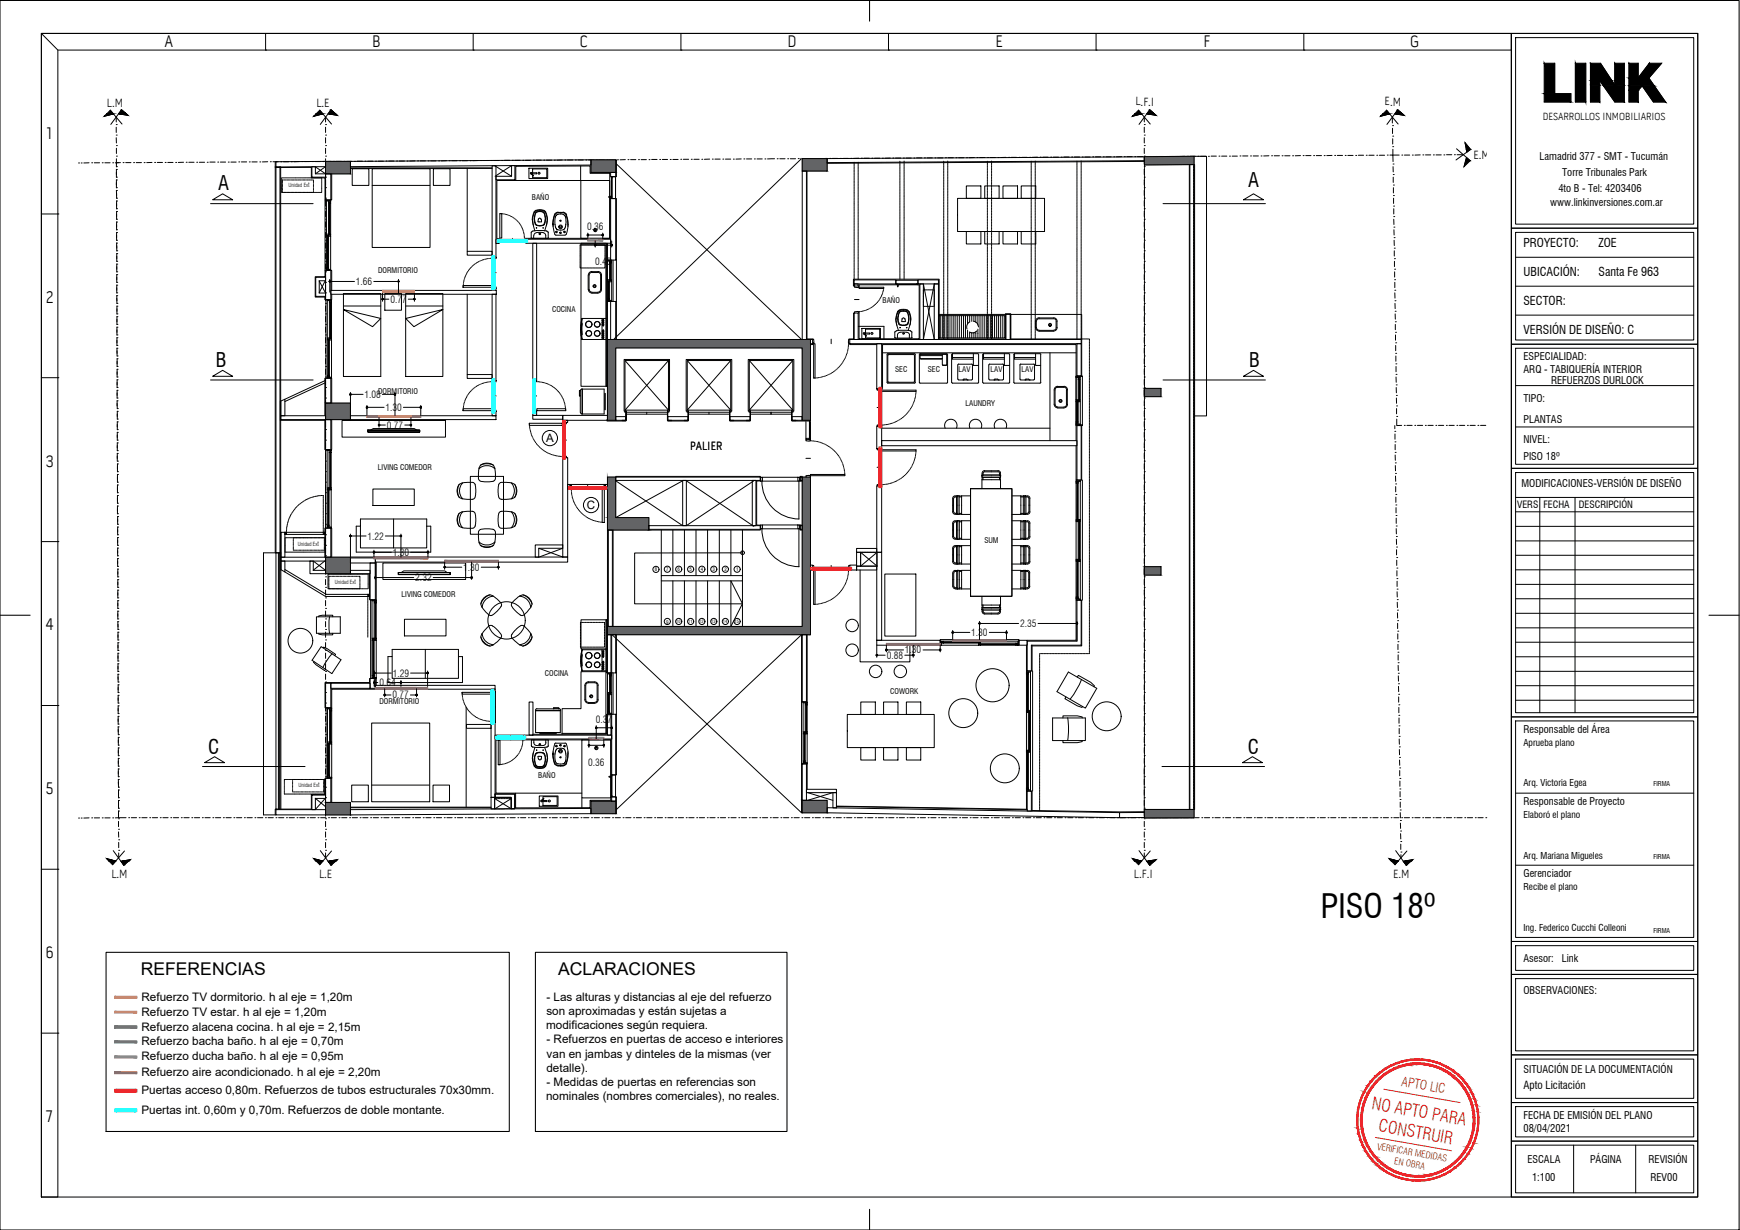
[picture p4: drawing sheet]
<svg xmlns="http://www.w3.org/2000/svg" width="420mm" height="297mm" viewBox="0 0 420 297" stroke-linecap="round" stroke-linejoin="round" font-family="sans-serif">
<defs><g id="words">
<text font-size="8" x="319" y="221.6">PISO 18º</text>
<g font-size="4.8">
<text x="52.7" y="45.9">A</text>
<text x="301.4" y="45.1">A</text>
<text x="52.1" y="88.6">B</text>
<text x="301.7" y="88.6">B</text>
<text x="50.2" y="182.1">C</text>
<text x="301.3" y="182.1">C</text>
</g>
<g font-size="4.2">
<text x="34" y="235.5">REFERENCIAS</text>
<text x="134.8" y="235.5">ACLARACIONES</text>
</g>
<g font-size="4.2" fill="#ed1f24">
<text x="331.1" y="267.8" transform="rotate(10 331.1 267.8)">NO APTO PARA</text>
<text x="332.7" y="273.2" transform="rotate(10 332.7 273.2)">CONSTRUIR</text>
</g>
<g font-size="4.1">
<text x="39.7" y="11.2">A</text>
<text x="89.9" y="11.2">B</text>
<text x="140" y="11.2">C</text>
<text x="190.1" y="11.2">D</text>
<text x="240.4" y="11.2">E</text>
<text x="290.6" y="11.2">F</text>
<text x="340.5" y="11.2">G</text>
<text x="11.2" y="33.6">1</text>
<text x="11" y="73.1">2</text>
<text x="11" y="112.7">3</text>
<text x="11" y="152.3">4</text>
<text x="11" y="191.8">5</text>
<text x="11" y="231.4">6</text>
<text x="11.2" y="271">7</text>
</g>
<text font-size="3.2" fill="#ed1f24" x="338.3" y="262.2" transform="rotate(10 338.3 262.2)">APTO LIC</text>
<g font-size="2.9">
<text x="25.8" y="25.7">L.M</text>
<text x="76.4" y="25.7">L.E</text>
<text x="274.2" y="25.5" transform="rotate(1 274.2 25.5)">L.F.I</text>
<text x="334.3" y="25.5" transform="rotate(1 334.3 25.5)">E.M</text>
<text x="355.8" y="38.3">E.M</text>
<text x="367.9" y="59.7">PROYECTO:</text>
<text x="386" y="59.7">ZOE</text>
<text x="367.9" y="66.7">UBICACIÓN:</text>
<text x="386" y="66.7">Santa Fe 963</text>
<text x="367.9" y="73.7">SECTOR:</text>
<text x="367.9" y="80.7">VERSIÓN DE DISEÑO: C</text>
<text x="166.7" y="108.6">PALIER</text>
<text x="26.9" y="212" transform="rotate(1 26.9 212)">L.M</text>
<text x="77" y="212" transform="rotate(1 77 212)">L.E</text>
<text x="273.8" y="212" transform="rotate(1 273.8 212)">L.F.I</text>
<text x="336.4" y="212" transform="rotate(1 336.4 212)">E.M</text>
</g>
<g font-size="2.8">
<text x="131.9" y="106.7">A</text>
<text x="141.7" y="122.9">C</text>
<text x="34.2" y="241.8">Refuerzo TV dormitorio. h al eje = 1,20m</text>
<text x="34.2" y="245.3">Refuerzo TV estar. h al eje = 1,20m</text>
<text x="132" y="241.8">- Las alturas y distancias al eje del refuerzo</text>
<text x="132" y="245.1">son aproximadas y están sujetas a</text>
<text x="34.2" y="248.9">Refuerzo alacena cocina. h al eje = 2,15m</text>
<text x="131.9" y="248.6">modificaciones según requiera.</text>
<text x="132" y="252">- Refuerzos en puertas de acceso e interiores</text>
<text x="34.2" y="252.4">Refuerzo bacha baño. h al eje = 0,70m</text>
<text x="34.2" y="255.9">Refuerzo ducha baño. h al eje = 0,95m</text>
<text x="132" y="255.4">van en jambas y dinteles de la mismas (ver</text>
<text x="34.2" y="259.7">Refuerzo aire acondicionado. h al eje = 2,20m</text>
<text x="132" y="258.8">detalle).</text>
<text x="132" y="262.2">- Medidas de puertas en referencias son</text>
<text x="34.2" y="264.3">Puertas acceso 0,80m. Refuerzos de tubos estructurales 70x30mm.</text>
<text x="34.2" y="269.1">Puertas int. 0,60m y 0,70m. Refuerzos de doble montante.</text>
<text x="131.9" y="265.6">nominales (nombres comerciales), no reales.</text>
</g>
<text font-size="2.7" x="367.9" y="263.1">Apto Licitación</text>
<g font-size="2.5">
<text x="372.5" y="29">DESARROLLOS INMOBILIARIOS</text>
<text x="371.8" y="38.7">Lamadrid 377 - SMT - Tucumán</text>
<text x="376.3" y="46.4">4to B - Tel: 4203406</text>
<text x="377.2" y="42.5">Torre Tribunales Park</text>
<text x="374.4" y="49.9">www.linkinversiones.com.ar</text>
<text x="367.9" y="87">ESPECIALIDAD:</text>
<text x="367.9" y="90.1">ARQ - TABIQUERÍA INTERIOR</text>
<text x="374.5" y="92.7">REFUERZOS DURLOCK</text>
<text x="367.9" y="97.1">TIPO:</text>
<text x="367.9" y="107">NIVEL:</text>
<text x="367.9" y="102.1">PLANTAS</text>
<text x="367.9" y="111">PISO 18º</text>
<text x="367.4" y="117.7">MODIFICACIONES-VERSIÓN DE DISEÑO</text>
<text x="367.9" y="177">Responsable del Área</text>
<text x="367.9" y="194.5">Responsable de Proyecto</text>
<text x="367.9" y="211.9">Gerenciador</text>
<text x="367.9" y="232.3">Asesor:</text>
<text x="377.1" y="232.3">Link</text>
<text x="367.9" y="239.9">OBSERVACIONES:</text>
<text x="367.9" y="259">SITUACIÓN DE LA DOCUMENTACIÓN</text>
<text x="367.9" y="270.2">FECHA DE EMISIÓN DEL PLANO</text>
<text x="367.9" y="273.5">08/04/2021</text>
<text x="368.8" y="280.7">ESCALA</text>
<text x="384" y="280.7">PÁGINA</text>
<text x="398.1" y="280.7">REVISIÓN</text>
<text x="370" y="285.3">1:100</text>
<text x="398.5" y="285.3">REV00</text>
</g>
<g font-size="2.4">
<text x="141.8" y="55.5">0.36</text>
<text x="143.7" y="64.1">0.40</text>
<text x="85.9" y="68.9">1.66</text>
<text x="94.3" y="73.1">0.77</text>
<text x="88" y="96.1">1.08</text>
<text x="93.1" y="99.3">1.30</text>
<text x="93.4" y="103.5">0.77</text>
<text x="366.4" y="122.8">VERS</text>
<text x="372.7" y="122.8">FECHA</text>
<text x="381.3" y="122.8">DESCRIPCIÓN</text>
<text x="88.7" y="130.4">1.22</text>
<text x="94.8" y="134.3">1.30</text>
<text x="111.8" y="137.9">1.30</text>
<text x="100.3" y="140.3">2.32</text>
<text x="234.5" y="153.6">1.30</text>
<text x="246.3" y="151.5">2.35</text>
<text x="214.1" y="159.1">0.88</text>
<text x="218.5" y="157.8">1.30</text>
<text x="91.6" y="165.7">0.64</text>
<text x="94.8" y="163.4">1.29</text>
<text x="94.8" y="168.7">0.77</text>
<text x="143.9" y="174.5">0.37</text>
<text x="142" y="184.9">0.36</text>
</g>
<g font-size="2.3">
<text x="367.9" y="180.1">Aprueba plano</text>
<text x="367.9" y="189.9">Arq. Victoria Egea</text>
<text x="367.9" y="197.5">Elaboró el plano</text>
<text x="367.9" y="207.4">Arq. Mariana Migueles</text>
<text x="367.9" y="215">Recibe el plano</text>
<text x="367.9" y="224.8">Ing. Federico Cucchi Colleoni</text>
</g>
<g font-size="2.3" fill="#ed1f24">
<text x="332.4" y="277.7" transform="rotate(10 332.4 277.7)">VERIFICAR MEDIDAS</text>
<text x="336.6" y="281.2" transform="rotate(10 336.6 281.2)">EN OBRA</text>
</g>
<g font-size="1.9">
<text x="128.4" y="48.4">BAÑO</text>
<text x="91.3" y="65.9">DORMITORIO</text>
<text x="133.3" y="75.3">COCINA</text>
<text x="213.1" y="73.2">BAÑO</text>
<text x="216.2" y="89.9">SEC</text>
<text x="224" y="89.9">SEC</text>
<text x="231.5" y="89.9">LAV</text>
<text x="239.2" y="89.9">LAV</text>
<text x="246.7" y="89.9">LAV</text>
<text x="91.3" y="95.2">DORMITORIO</text>
<text x="233.1" y="98.1">LAUNDRY</text>
<text x="91.3" y="113.5">LIVING COMEDOR</text>
<text x="237.7" y="131.1">SUM</text>
<text x="97" y="144.1">LIVING COMEDOR</text>
<text x="131.6" y="163.3">COCINA</text>
<text x="215" y="167.7">COWORK</text>
<text x="91.6" y="170.1">DORMITORIO</text>
<text x="130" y="187.9">BAÑO</text>
</g>
<g font-size="1.6">
<text x="74.4" y="45.2">t</text>
<text x="76.7" y="131.9">t</text>
<text x="85.6" y="141">t</text>
<text x="76.8" y="190">t</text>
<text x="399.3" y="189.9">FIRMA</text>
<text x="399.3" y="207.4">FIRMA</text>
<text x="399.3" y="225.2">FIRMA</text>
</g>
<g font-size="1.3">
<text x="69.6" y="45.2">Unidad Ex</text>
<text x="71.9" y="131.9">Unidad Ex</text>
<text x="80.8" y="141">Unidad Ex</text>
<text x="72.1" y="190">Unidad Ex</text>
</g>
<g font-size="1.2">
<text x="158.1" y="138">8</text>
<text x="160.9" y="138">7</text>
<text x="163.6" y="138">6</text>
<text x="166.5" y="138">5</text>
<text x="169.2" y="138">4</text>
<text x="172.1" y="138">3</text>
<text x="174.9" y="138">2</text>
<text x="177.8" y="138">1</text>
<text x="160.9" y="150.6">9</text>
</g>
<g font-size="1.1">
<text x="163.3" y="150.5">10</text>
<text x="166.2" y="150.5">11</text>
<text x="168.9" y="150.5">12</text>
<text x="171.7" y="150.5">13</text>
<text x="174.5" y="150.5">14</text>
<text x="177.4" y="150.5">15</text>
</g>
</g></defs>
<!-- layer: 9-ZOE-C-ARQ-AL-REV 05|A-GLAZ -->
<g fill="none" stroke="#000" stroke-width=".24">
<path d="M147.5 47.4h-.4v.2h.4M147.7 42.7v.3v-.1M147.7 47.4h-.2l.2 .3M147.7 42.9h.1M147.7 42.7v.1M147.7 42.7l-.1 .1M147.7 42.9v4.9v-4.8M147.7 47.6h.1M147.7 42.7h.9v5.2h-.9zM216.3 67.7h5.4v.9h-5.4zM216.6 68.7l.3 .1M216.7 68.8v.4h.2v-.4"/>
<path d="M216.7 68.6h.1M216.9 68.7v.1M221.3 68.6l-4.8 .1h4.9M221.4 68.6h-.1l.3 .1M221.4 68.6v.1M221.5 68.7h.1M147.5 187.5h-.4v.2h.4M147.5 187.7h.2M147.7 192.3v-.2v.3M147.7 187.4l-.2 .3M147.7 192.2l-.1 .1M147.7 192.1v-4.7v4.9"/>
<path d="M147.7 187.5h.1M147.7 187.1h.9v5.3h-.9z"/>
</g>
<!-- layer: 9-ZOE-C-ARQ-AL-REV 05|ZOE- Huecos -->
<g fill="none" stroke="#000" stroke-width=".24">
<path d="M119.4 40l4.1 2.6M123.5 40l-4 2.6M147.8 38.6l45.7 43.4M193.5 38.3l-45.2 43.6M76.2 40.3l2.4 1.7M78.6 40.2l-2.4 1.8M77 67.8l1.6 3M78.5 67.8l-1.5 3M223 68.6l2.6 13.4M225.6 68.6l-2.6 13.4M148.7 116.1l16.1 10.8M164.8 116.1l-16.1 8.9"/>
<path d="M165.7 116.1l16.3 11M182 116.1l-16.3 10.8M75.6 135.5l3 2.2M78.6 135.3l-3 2.4M130.1 132.4l5.8 2.1M135.9 132.4l-5.8 2.2M207.8 133.4l4 3.3M211.8 133.4l-4 3.3M147.8 153.3l45.7 43M193.5 153.3l-45.7 43.2M76.1 192.8l2.5 2M78.6 192.8l-2.5 2.7"/>
<path d="M119.5 192.9l3.9 2.4M123.4 192.9l-3.9 2.5M195 191.4l6.1 1.9M201.1 191.4l-6.1 1.9"/>
</g>
<!-- layer: 9-ZOE-C-ARQ-AL-REV 05|TRAZO PUNTO -->
<g fill="none" stroke="#000" stroke-width=".24">
<path d="M19 39.4h.1M19.6 39.4h.1M21.5 39.3l-1.3 .1M22.1 39.3h.1M22.8 39.3h1.2M24.7 39.3h.1M25.3 39.3h1.3M27.2 39.3h.1M28.1 32.6h.1M28.1 30.1h.1M28.1 33.3v1.2M28.1 28.3v1.1"/>
<path d="M28.1 30.7v1.3M28.1 37.7h.1M28.1 35.2h.1M28.1 35.8v1.3M28.1 38.3v1.3M28.6 39.3h-.7M29.1 39.3h-1v1M29.7 39.3h.1M30.4 39.3h1.2M32.3 39.3h.1M32.9 39.3h1.3M34.8 39.3h.1"/>
<path d="M36.7 39.2l-1.3 .1M37.3 39.2h.1M38 39.2h1.2M39.9 39.2h.1M40.5 39.2h1.3M42.4 39.2h.1M44.3 39.2h-1.2M45 39.2h.1M45.6 39.2h1.3M47.5 39.2h.1M48.1 39.2h1.3M50 39.2h.1"/>
<path d="M50.7 39.1h1.2M52.6 39.1h.1M53.2 39.1h1.3M55.1 39.1h.1M55.8 39.1h1.2M57.7 39.1h.1M58.3 39.1h1.3M60.2 39.1h.1M60.8 39.1h1.3M62.7 39.1h.1M64.6 39.1h-1.2M65.3 39.1h.1"/>
<path d="M65.9 39.1h1.3M67.8 39.1h.1M68.5 39.1h1.2M70.4 39.1h.1M72.3 39l-1.3 .1M72.9 39h.1M73.5 39h1.3M75.4 39h.1M76.1 39h1.2M78 39h.1M78.6 37.7h.1M78.6 35.2h.1"/>
<path d="M78.6 32.6h.1M78.6 30.1h.1M78.6 28.3v1.1M78.6 30.7v1.3M78.6 33.3v1.2M78.6 35.8v1.3M78.6 38.3v1.3M79.9 39h-1.3M80.5 39h.1M81.2 39h1.2M83.1 39h.1M83.7 39h1.3"/>
<path d="M85.6 39h.1M86.2 38.9h1.3M88.1 38.9h.1M88.8 38.9h1.2M90.7 38.9h.1M91.3 38.9h1.3M93.2 38.9h.1M93.9 38.9h1.2M95.8 38.9h.1M96.4 38.9h1.3M98.3 38.9h.1M100.2 38.8l-1.3 .1"/>
<path d="M100.8 38.8h.1M101.5 38.8h1.2M103.4 38.8h.1M104 38.8h1.3M105.9 38.8h.1M107.8 38.8h-1.2M108.5 38.8h.1M109.1 38.8h1.3M111 38.8h.1M111.6 38.8h1.3M113.5 38.8h.1M115.4 38.8h-1.2"/>
<path d="M116.1 38.8h.1M116.7 38.8h1.3M118.6 38.8h.1M119.3 38.8h1.2M121.2 38.8h.1M121.8 38.7h1.3M123.7 38.7h.1M124.3 38.7h1.3M126.2 38.7h.1M126.9 38.7h1.2M128.8 38.7h.1M129.4 38.7h1.3"/>
<path d="M131.3 38.7h.1M132 38.7h1.2M133.9 38.7h.1M135.8 38.6l-1.3 .1M136.4 38.6h.1M137 38.6h1.3M138.9 38.6h.1M139.6 38.6h1.2M141.5 38.6h.1M143.4 38.6h-1.3M144 38.6h.1M144.7 38.6h1.2"/>
<path d="M146.6 38.6h.1M147.2 38.6h1.3M149.1 38.6h.1M151 38.6h-1.3M151.6 38.6h.1M152.3 38.6h1.2M154.2 38.6h.1M154.8 38.6h1.3M156.7 38.6h.1M157.4 38.5h1.3M159.3 38.5h.1M159.9 38.5h1.3"/>
<path d="M161.8 38.5h.1M162.5 38.5h1.2M164.4 38.5h.1M165 38.5h1.3M166.9 38.5h.1M167.6 38.5h1.2M169.5 38.5h.1M171.4 38.4l-1.3 .1M172 38.4h.1M172.6 38.4h1.3M174.5 38.4h.1M175.2 38.4h1.2"/>
<path d="M177.1 38.4h.1M179 38.4h-1.3M179.6 38.4h.1M180.3 38.4h1.2M182.2 38.4h.1M182.8 38.4h1.3M184.7 38.4h.1M187 38.3l-1.7 .1M187.7 38.3h.1M188.3 38.3h1.3M190.2 38.3h.1M190.8 38.3h1.3"/>
<path d="M192.7 38.3h.1M193.4 38.3h1.2M195.3 38.3h.1M195.9 38.3h1.3M197.8 38.3h.1M199.7 38.3h-1.2M200.4 38.3h.1M201 38.3h1.3M202.9 38.3h.1M203.5 38.3h1.3M205.4 38.3h.1M207.3 38.2l-1.2 .1"/>
<path d="M208 38.2h.1M208.6 38.2h1.3M210.5 38.2h.1M211.2 38.2h1.2M213.1 38.2h.1M215 38.2h-1.3M215.6 38.2h.1M216.2 38.2h1.3M218.1 38.2h.1M218.8 38.2h1.2M220.7 38.2h.1M221.3 38.1h1.3"/>
<path d="M223.2 38.1h.1M223.9 38.1h1.2M225.8 38.1h.1M226.4 38.1h1.3M228.3 38.1h.1M228.9 38.1h1.3M230.8 38.1h.1M231.5 38.1h1.2M233.4 38.1h.1M235.3 38l-1.3 .1M235.9 38h.1M236.6 38h1.2"/>
<path d="M238.5 38h.1M239.1 38h1.3M241 38h.1M242.9 38h-1.3M243.5 38h.1M244.2 38h1.2M246.1 38h.1M246.7 38h1.3M248.6 38h.1M250.5 38h-1.2M251.2 38h.1M251.8 38h1.3"/>
<path d="M253.7 38h.1M254.3 38h1.3M256.2 38h.1M256.9 37.9h1.2M258.8 37.9h.1M259.4 37.9h1.3M261.3 37.9h.1M262 37.9h1.2M263.9 37.9h.1M264.5 37.9h1.3M266.4 37.9h.1M267 37.9h1.3"/>
<path d="M268.9 37.9h.1M270.8 37.8l-1.2 .1M271.5 37.8h.1M272.1 37.8h1.3M274 37.8h.1M274.7 37.8h1.2M276.3 30.1h.1M276.3 32.6h.1M276.3 35.2h.1M276.3 37.7h.1M276.3 28.3v1.1M276.3 30.7v1.3"/>
<path d="M276.3 33.3v1.2M276.3 35.8v1.3M276.3 38.3v1.3M276.6 37.8h.1M278.5 37.8h-1.3M279.1 37.8h.1M279.7 37.8h1.3M281.6 37.8h.1M282.3 37.8h1.2M284.2 37.8h.1M286.1 37.7l-1.3 .1M286.7 37.7h.1"/>
<path d="M287.4 37.7h1.2M289.3 37.7h.1M289.9 37.7h1.3M291.8 37.7h.1M292.4 37.7h1.3M294.3 37.7h.1M295 37.7h1.2M296.9 37.7h.1M297.5 37.7h1.3M299.4 37.7h.1M300.1 37.7h1.2M302 37.7h.1"/>
<path d="M302.6 37.7h1.3M304.5 37.7h.1M306.4 37.6l-1.3 .1M307 37.6h.1M307.7 37.6h1.2M309.6 37.6h.1M310.2 37.6h1.3M312.1 37.6h.1M314 37.6h-1.2M314.7 37.6h.1M315.3 37.6h1.3M317.2 37.6h.1"/>
<path d="M317.8 37.6h1.3M319.7 37.6h.1M321.6 37.5l-1.2 .1M322.3 37.5h.1M322.9 37.5h1.3M324.8 37.5h.1M325.5 37.5h1.2M327.4 37.5h.1M328 37.5h1.3M329.9 37.5h.1M330.5 37.5h1.3M332.4 37.5h.1"/>
<path d="M333.1 37.5h1.2M335 37.5h.1M335.6 37.5h.7l.1 1.5M336.2 28.3v1.4M336.3 30.3h.1M336.3 31v1.2M336.3 32.9h.1M336.3 35.4h.1M336.3 33.5v1.3M336.3 36.1v1.4h1.6M336.4 39.6h.1M338.5 37.5h.1"/>
<path d="M339.1 37.5h1.3M341 37.5h.1M342.9 37.4l-1.2 .1M343.6 37.4h.1M344.2 37.4h1.3M346.1 37.4h.1M346.8 37.4h1.2M348.7 37.4h.1M349.3 37.4h1.3M351.2 37.4h.1M351.8 37.4h1.6M28.1 40.9h.1"/>
<path d="M28.1 43.5h.1M28.1 46h.1M28.1 45.3h.1M28.1 42.8h.1M28.1 40.2h.1M28.1 40.9v1.9M28.1 43.4v2M28.1 46l.1 1.2M28.2 48.5h.1M28.2 51.1h.1M28.2 53.6h.1M28.2 56.2h.1"/>
<path d="M28.2 58.7h.1M28.2 58h.1M28.2 55.5h.1M28.2 52.9h.1M28.2 50.4h.1M28.2 47.9h.1M28.2 46.6v1.3M28.2 48.5v1.9M28.2 51v2M28.2 53.6v1.9M28.2 56.1v2M28.2 58.7v1.2"/>
<path d="M28.2 59.3v1.3M78.6 58h.1M78.6 55.5h.1M78.6 52.9h.1M78.6 50.4h.1M78.6 47.9h.1M78.6 45.3h.1M78.6 42.8h.1M78.6 40.2h.1M78.6 40.9v1.2M78.6 43.4v1.3M78.6 46v1.2"/>
<path d="M78.6 48.5v1.3M78.6 51v1.3M78.6 53.6v1.2M78.6 56.1v1.3M78.6 58.7v1.2M276.3 40.2h.1M276.3 42.8h.1M276.3 45.3h.1M276.3 47.9h.1M276.3 50.4h.1M276.3 52.9h.1M276.3 55.5h.1"/>
<path d="M276.3 58h.1M276.3 40.9v1.2M276.3 43.4v1.3M276.3 46v1.2M276.3 48.5v1.3M276.3 51v1.3M276.3 53.6v1.2M276.3 56.1v1.3M276.3 58.7v1.2M336.4 40.2v1.3M336.4 42.1h.1M336.4 42.8v1.3"/>
<path d="M336.5 47.2h.1M336.5 44.7h.1M336.5 45.3v1.3M336.5 49.8h.1M336.5 47.9v1.2M336.5 52.3h.1M336.5 52.9l.1 1.3M336.5 50.4v1.3M336.6 54.8h.1M336.6 55.5v1.3M336.6 57.4h.1M336.6 58l.1 1.3"/>
<path d="M336.7 59.9h.1M28.2 61.2h.1M28.2 63.8h.1M28.2 66.3h.1M28.2 68.9h.1M28.2 71.4h.1M28.2 70.7h.1M28.2 68.2h.1M28.2 65.6h.1M28.2 63.1h.1M28.2 60.6h.1M28.2 61.2v1.9"/>
<path d="M28.2 63.7v2M28.2 66.3v1.9M28.2 68.8v2M28.2 72v1.3M28.2 71.4v1.2M28.2 73.9h.1M28.2 76.5h.1M28.2 79h.1M28.2 78.3h.1M28.2 75.8h.1M28.2 73.3h.1M28.2 73.9v1.9"/>
<path d="M28.2 76.4v2M28.2 79v1.9M78.6 78.3h.1M78.6 75.8h.1M78.6 73.3h.1M78.6 70.7h.1M78.6 68.2h.1M78.6 65.6h.1M78.6 63.1h.1M78.6 60.6h.1M78.6 61.2v1.3M78.6 63.7v1.3"/>
<path d="M78.6 66.3v1.2M78.6 68.8v1.3M78.6 71.4v1.2M78.6 73.9v1.3M78.6 76.4v1.3M78.6 79v1.2M276.3 60.6h.1M276.3 63.1h.1M276.3 65.6h.1M276.3 68.2h.1M276.3 70.7h.1M276.3 73.3h.1"/>
<path d="M276.3 75.8h.1M276.3 78.3h.1M276.3 61.2v1.3M276.3 63.7v1.3M276.3 66.3v1.2M276.3 68.8v1.3M276.3 71.4v1.2M276.3 73.9v1.3M276.3 76.4v1.3M276.3 79v1.2M336.7 60.6v1.2M336.7 62.5h.1"/>
<path d="M336.7 63.1v1.3M336.8 67.5h.1M336.8 65h.1M336.8 65.6v1.3M336.8 70.1h.1M336.8 70.7v1.3M336.8 68.2v1.3M336.8 72.6h.1M336.8 73.3l.1 1.2M336.9 75.2h.1M336.9 75.8v1.3M336.9 77.7h.1"/>
<path d="M336.9 78.3v1.3M28.2 81.6h.1M28.2 84.1h.1M28.2 83.4h.1M28.2 80.9h.1M28.2 81.5v2M28.2 84.1l.1 1.9M28.3 86.6h.1M28.3 89.2h.1M28.3 91.7h.1M28.3 94.3h.1M28.3 96.8h.1"/>
<path d="M28.3 96.1h.1M28.3 93.6h.1M28.3 91h.1M28.3 88.5h.1M28.3 86h.1M28.3 86.6v1.9M28.3 89.1v2M28.3 91.7v1.9M28.3 94.2v2M28.3 96.8v1.2M28.3 97.4v1.3M28.3 99.3h.1"/>
<path d="M28.3 98.7h.1M28.3 99.3v1.9M78.6 98.7h.1M78.6 96.1h.1M78.6 93.6h.1M78.6 91h.1M78.6 88.5h.1M78.6 86h.1M78.6 83.4h.1M78.6 80.9h.1M78.6 81.5v1.3M78.6 84.1v1.2"/>
<path d="M78.6 86.6v1.3M78.6 89.1v1.3M78.6 91.7v1.2M78.6 94.2v1.3M78.6 96.8v1.2M78.6 99.3v1.3M276.3 80.9h.1M276.3 83.4h.1M276.3 86h.1M276.3 88.5h.1M276.3 91h.1M276.3 93.6h.1"/>
<path d="M276.3 96.1h.1M276.3 98.7h.1M276.3 81.5v1.3M276.3 84.1v1.2M276.3 86.6v1.3M276.3 89.1v1.3M276.3 91.7v1.2M276.3 94.2v1.3M276.3 96.8v1.2M276.3 99.3v1.3M337 80.2h.1M337 80.9v1.3"/>
<path d="M337 85.3h.1M337 82.8h.1M337 83.4v1.3M337.1 87.9h.1M337.1 86v1.2M337.1 90.4h.1M337.1 91v1.3M337.1 88.5v1.3M337.1 92.9h.1M337.1 93.6l.1 1.3M337.2 95.5h.1M337.2 96.1v1.3"/>
<path d="M337.2 98h.1M337.2 98.7v1.2M28.3 101.9h.1M28.3 104.4h.1M28.3 107h.1M28.3 109.5h.1M28.3 108.8h.1M28.3 106.3h.1M28.3 103.7h.1M28.3 101.2h.1M28.3 101.8v2M28.3 104.4v1.9"/>
<path d="M28.3 106.9v2M28.3 109.5v1.9M28.4 112h.1M28.4 114.6h.1M28.4 117.1h.1M28.4 119.7h.1M28.4 119h.1M28.4 116.4h.1M28.4 113.9h.1M28.4 111.4h.1M28.4 112v1.9M28.4 114.5v2"/>
<path d="M28.4 117.1v1.9M28.4 119.6v2M78.6 119h.1M78.6 116.4h.1M78.6 113.9h.1M78.6 111.4h.1M78.6 108.8h.1M78.6 106.3h.1M78.6 103.7h.1M78.6 101.2h.1M78.6 101.8v1.3M78.6 104.4v1.2"/>
<path d="M78.6 106.9v1.3M78.6 109.5v1.2M78.6 112v1.3M78.6 114.5v1.3M78.6 117.1v1.2M78.6 119.6v1.3M276.3 101.2h.1M276.3 103.7h.1M276.3 106.3h.1M276.3 108.8h.1M276.3 111.4h.1M276.3 113.9h.1"/>
<path d="M276.3 116.4h.1M276.3 119h.1M276.3 101.8v1.3M276.3 104.4v1.2M276.3 106.9v1.3M276.3 109.5v1.2M276.3 112v1.3M276.3 114.5v1.3M276.3 117.1v1.2M276.3 119.6v1.3M336.8 104.2h.1M336.8 102.8v.7"/>
<path d="M336.8 106.7h.1M336.8 104.8v1.3M336.9 109.2h.1M336.9 107.3v1.3M336.9 109.9v1.3M336.9 111.8h.1M336.9 112.4l.1 1.3M337 114.3h.1M337 115v1.2M337 116.9h.1M337 117.5v1.3M337.1 119.4h.1"/>
<path d="M337.3 101.2v1.6l1.2-.1M337.3 100.6h.1M339.1 102.7h.1M339.7 102.7h1.3M341.6 102.7h.1M342.3 102.7h1.2M344.2 102.7h.1M344.8 102.7h1.3M346.7 102.7h.1M347.3 102.7h1.3M349.2 102.7h.1M349.9 102.7h1.3"/>
<path d="M351.8 102.7h.1M352.4 102.7h1.3M354.3 102.7h.1M355 102.7h1.2M356.9 102.7h.1M357.5 102.7h1.3M28.4 122.2h.1M28.4 124.1h.1M28.4 121.5h.1M28.4 122.2v1.9M28.4 124.7h.1M28.4 127.3h.1"/>
<path d="M28.4 129.8h.1M28.4 132.4h.1M28.4 134.9h.1M28.4 137.4h.1M28.4 136.8h.1M28.4 134.2h.1M28.4 131.7h.1M28.4 129.1h.1M28.4 126.6h.1M28.4 124.7v1.9M28.4 127.2v2M28.4 129.8v1.9"/>
<path d="M28.4 132.3v2M28.4 134.9v1.9M28.4 140h.1M28.4 139.3h.1M28.4 137.4v1.9M28.4 139.9v2M78.6 139.3h.1M78.6 136.8h.1M78.6 134.2h.1M78.6 131.7h.1M78.6 129.1h.1M78.6 126.6h.1"/>
<path d="M78.6 124.1h.1M78.6 121.5h.1M78.6 122.2v1.2M78.6 124.7v1.3M78.6 127.2v1.3M78.6 129.8v1.2M78.6 132.3v1.3M78.6 134.9v1.2M78.6 137.4v1.3M78.6 139.9v1.3M276.3 121.5h.1M276.3 124.1h.1"/>
<path d="M276.3 126.6h.1M276.3 129.1h.1M276.3 131.7h.1M276.3 134.2h.1M276.3 136.8h.1M276.3 139.3h.1M276.3 122.2v1.2M276.3 124.7v1.3M276.3 127.2v1.3M276.3 129.8v1.2M276.3 132.3v1.3M276.3 134.9v1.2"/>
<path d="M276.3 137.4v1.3M276.3 139.9v1.3M337.1 121.9h.1M337.1 120v1.3M337.1 124.5h.1M337.1 122.6v1.3M337.1 127h.1M337.1 125.1v1.3M337.1 127.7l.1 1.2M337.2 129.6h.1M337.2 130.2v1.3M337.2 132.1h.1"/>
<path d="M337.2 132.7v1.3M337.3 134.6h.1M337.3 135.3v1.3M337.3 137.2h.1M337.3 139.7h.1M337.3 137.8v1.3M28.4 142.5h.1M28.4 145.1h.1M28.4 147.6h.1M28.4 150.1h.1M28.4 149.5h.1M28.4 146.9h.1"/>
<path d="M28.4 144.4h.1M28.4 141.8h.1M28.4 142.5v1.9M28.4 145v2M28.4 147.6v1.9M28.4 150.1l.1 1.3M28.5 152.7h.1M28.5 155.2h.1M28.5 157.8h.1M28.5 159.6h.1M28.5 157.1h.1M28.5 154.5h.1"/>
<path d="M28.5 152h.1M28.5 150.8v1.2M28.5 152.6v2M28.5 155.2v1.9M28.5 157.7v2M78.6 159.6h.1M78.6 157.1h.1M78.6 154.5h.1M78.6 152h.1M78.6 149.5h.1M78.6 146.9h.1M78.6 144.4h.1"/>
<path d="M78.6 141.8h.1M78.6 142.5v1.2M78.6 145v1.3M78.6 147.6v1.2M78.6 150.1v1.3M78.6 152.6v1.3M78.6 155.2v1.2M78.6 157.7v1.3M276.3 141.8h.1M276.3 144.4h.1M276.3 146.9h.1M276.3 149.5h.1"/>
<path d="M276.3 152h.1M276.3 154.5h.1M276.3 157.1h.1M276.3 159.6h.1M276.3 142.5v1.2M276.3 145v1.3M276.3 147.6v1.2M276.3 150.1v1.3M276.3 152.6v1.3M276.3 155.2v1.2M276.3 157.7v1.3M337.4 142.3h.1"/>
<path d="M337.4 140.4v1.2M337.4 142.9v1.3M337.4 144.8h.1M337.4 145.4v1.3M337.4 147.3h.1M337.4 148l.1 1.3M337.5 149.9h.1M337.5 150.5v1.3M337.5 152.4h.1M337.5 153.1v1.2M337.6 155h.1M337.6 157.5h.1"/>
<path d="M337.6 155.6v1.3M337.6 158.1v1.3M28.5 160.3h.1M28.5 162.8h.1M28.5 162.2h.1M28.5 160.3v1.9M28.5 163.5v1.2M28.5 162.8v1.3M28.5 165.4h.1M28.5 167.9h.1M28.5 170.5h.1M28.5 173h.1"/>
<path d="M28.5 175.5h.1M28.5 174.9h.1M28.5 172.3h.1M28.5 169.8h.1M28.5 167.2h.1M28.5 164.7h.1M28.5 165.3v2M28.5 167.9v1.9M28.5 170.4v2M28.5 173v1.9M28.5 175.5l.1 1.9M28.6 178.1h.1"/>
<path d="M28.6 179.9h.1M28.6 177.4h.1M28.6 178v2M78.6 179.9h.1M78.6 177.4h.1M78.6 174.9h.1M78.6 172.3h.1M78.6 169.8h.1M78.6 167.2h.1M78.6 164.7h.1M78.6 162.2h.1M78.6 160.3v1.2"/>
<path d="M78.6 162.8v1.3M78.6 165.3v1.3M78.6 167.9v1.2M78.6 170.4v1.3M78.6 173v1.2M78.6 175.5v1.3M78.6 178v1.3M276.3 162.2h.1M276.3 164.7h.1M276.3 167.2h.1M276.3 169.8h.1M276.3 172.3h.1"/>
<path d="M276.3 174.9h.1M276.3 177.4h.1M276.3 179.9h.1M276.3 160.3v1.2M276.3 162.8v1.3M276.3 165.3v1.3M276.3 167.9v1.2M276.3 170.4v1.3M276.3 173v1.2M276.3 175.5v1.3M276.3 178v1.3M337.6 160h.1"/>
<path d="M337.6 160.7l.1 1.3M337.7 162.6h.1M337.7 163.2v1.3M337.7 165.1h.1M337.7 165.8v1.2M337.7 167.7h.1M337.7 168.3v1.3M337.8 170.2h.1M337.8 172.7h.1M337.8 170.8v1.3M337.8 175.3h.1M337.8 173.4v1.3"/>
<path d="M337.9 177.8h.1M337.9 175.9v1.3M337.9 178.5v1.2M19 197.6h.1M19.6 197.6h.1M21.5 197.5l-1.3 .1M22.1 197.5h.1M22.8 197.5h1.2M24.7 197.5h.1M25.3 197.5h1.3M27.2 197.5h.1M28.6 180.6h.1"/>
<path d="M28.6 183.2h.1M28.6 185.7h.1M28.6 188.2h.1M28.6 187.6h.1M28.6 185h.1M28.6 182.5h.1M28.6 180.6v1.9M28.6 183.1v2M28.6 185.7v1.9M28.6 188.9v1.2M28.6 188.2v1.3M28.6 190.8h.1"/>
<path d="M28.6 193.3h.1M28.6 195.9h.1M28.6 196.5v1h1.8M28.6 197.7h.1M28.6 195.2h.1M28.6 192.6h.1M28.6 190.1h.1M28.6 190.7v2M28.6 193.3v1.9M28.6 195.8v1.3M28.6 198.4v1.2M28.6 197.5h-.7"/>
<path d="M31.1 197.5h.1M31.7 197.5h1.3M33.6 197.5h.1M34.2 197.5h1.3M36.2 197.5h.1M36.8 197.5h1.3M38.7 197.5h.1M39.3 197.5h1.3M41.2 197.5h.1M41.9 197.5h1.2M43.8 197.5h.1M44.4 197.5h1.3"/>
<path d="M46.3 197.5h.1M46.9 197.5h1.3M48.9 197.5h.1M49.5 197.5h1.3M51.4 197.5h.1M52 197.5h1.3M53.9 197.5h.1M54.6 197.5h1.2M56.5 197.5h.1M57.1 197.5h1.3M59 197.5h.1M59.6 197.5h1.3"/>
<path d="M61.6 197.5h.1M62.2 197.5h1.3M64.1 197.5h.1M64.7 197.5h1.3M66.6 197.5h.1M67.3 197.5h1.2M69.2 197.5h.1M69.8 197.5h1.3M71.7 197.5h.1M72.3 197.5h1.3M74.3 197.5h.1M74.9 197.5h1.3"/>
<path d="M76.8 197.5h.1M77.4 197.5h1.3M78.6 197.7h.1M78.6 195.2h.1M78.6 192.6h.1M78.6 190.1h.1M78.6 187.6h.1M78.6 185h.1M78.6 182.5h.1M78.6 180.6v1.2M78.6 183.1v1.3M78.6 185.7v1.2"/>
<path d="M78.6 188.2v1.3M78.6 190.7v1.3M78.6 193.3v1.2M78.6 195.8v1.3M78.6 198.4v1.2M79.3 197.5h.1M80 197.5h1.2M81.9 197.5h.1M82.5 197.5h1.3M84.4 197.5h.1M85 197.5h1.3M87 197.5h.1"/>
<path d="M87.6 197.5h1.3M89.5 197.5h.1M90.1 197.5h1.3M92 197.5h.1M92.7 197.5h1.2M94.6 197.5h.1M95.2 197.5h1.3M97.1 197.5h.1M97.7 197.5h1.3M99.7 197.5h.1M100.3 197.5h1.3M102.2 197.5h.1"/>
<path d="M102.8 197.5h1.3M104.7 197.5h.1M105.4 197.5h1.2M107.3 197.5h.1M107.9 197.5h1.3M109.8 197.5h.1M110.4 197.5h1.3M112.4 197.5h.1M113 197.5h1.3M114.9 197.5h.1M115.5 197.5h1.3M117.4 197.5h.1"/>
<path d="M118.1 197.5h1.2M120 197.5h.1M120.6 197.5h1.3M122.5 197.5h.1M123.1 197.5h1.3M125.1 197.5h.1M125.7 197.5h1.3M127.6 197.5h.1M128.2 197.5h1.3M130.1 197.5h.1M130.8 197.5h1.2M132.7 197.5h.1"/>
<path d="M133.3 197.5h1.3M135.2 197.5h.1M135.8 197.5h1.3M137.8 197.5h.1M138.4 197.5h1.3M140.3 197.5h.1M140.9 197.5h1.3M142.8 197.5h.1M143.5 197.5h1.2M145.4 197.5h.1M146 197.5h1.3M147.9 197.5h.1"/>
<path d="M148.5 197.5h1.3M150.5 197.5h.1M151.1 197.5h1.3M153 197.5h.1M153.6 197.5h1.3M155.5 197.5h.1M156.2 197.5h1.2M158.1 197.5h.1M158.7 197.5h1.3M160.6 197.5h.1M161.2 197.5h1.3M163.2 197.5h.1"/>
<path d="M163.8 197.5h1.3M165.7 197.5h.1M166.3 197.5h1.3M168.2 197.5h.1M168.9 197.5h1.2M170.8 197.5h.1M171.4 197.5h1.3M173.3 197.5h.1M173.9 197.5h1.3M175.9 197.5h.1M176.5 197.5h1.3M178.4 197.5h.1"/>
<path d="M179 197.5h1.3M180.9 197.5h.1M181.6 197.5h1.2M183.5 197.5h.1M184.1 197.5h1.3M186 197.5h.1M186.6 197.5h1.3M188.6 197.5h.1M189.2 197.5h1.3M191.1 197.5h.1M191.7 197.5h1.3M193.6 197.5h.1"/>
<path d="M194.3 197.5h1.2M196.2 197.5h.1M196.8 197.5h1.3M198.7 197.5h.1M199.3 197.5h1.3M201.3 197.5h.1M201.9 197.5h1.3M203.8 197.5h.1M204.4 197.5h1.3M206.3 197.5h.1M207 197.5h1.2M208.9 197.5h.1"/>
<path d="M209.5 197.5h1.3M211.4 197.5h.1M212 197.5h1.3M214 197.5h.1M214.6 197.5h1.3M216.5 197.5h.1M217.1 197.5h1.3M219 197.5h.1M219.7 197.5h1.2M221.6 197.5h.1M222.2 197.5h1.3M224.1 197.5h.1"/>
<path d="M224.7 197.5h1.3M226.7 197.5h.1M227.3 197.5h1.3M229.2 197.5h.1M229.8 197.5h1.3M231.7 197.5h.1M232.4 197.5h1.2M234.3 197.5h.1M234.9 197.5h1.3M236.9 197.5h.1M237.5 197.5h1.3M239.4 197.5h.1"/>
<path d="M240 197.5h1.3M241.9 197.5h.1M242.6 197.5h1.2M244.5 197.5h.1M245.1 197.5h1.3M247 197.5h.1M247.6 197.5h1.3M249.6 197.5h.1M250.2 197.5h1.3M252.1 197.5h.1M252.7 197.5h1.3M254.6 197.5h.1"/>
<path d="M255.3 197.5h1.2M257.2 197.5h.1M257.8 197.5h1.3M259.7 197.5h.1M260.3 197.5h1.3M262.3 197.5h.1M262.9 197.5h1.3M264.8 197.5h.1M265.4 197.5h1.3M267.3 197.5h.1M268 197.5h1.2M269.9 197.5h.1"/>
<path d="M270.5 197.5h1.3M272.4 197.5h.1M273 197.5h1.3M275 197.5h.1M275.6 197.5h1.3M276.3 182.5h.1M276.3 185h.1M276.3 187.6h.1M276.3 190.1h.1M276.3 192.6h.1M276.3 195.2h.1M276.3 197.7h.1"/>
<path d="M276.3 180.6v1.2M276.3 183.1v1.3M276.3 185.7v1.2M276.3 188.2v1.3M276.3 190.7v1.3M276.3 193.3v1.2M276.3 195.8v1.3M276.3 198.4v1.2M277.5 197.5h.1M278.1 197.5h1.3M280 197.5h.1M280.7 197.5h1.2"/>
<path d="M282.6 197.5h.1M283.2 197.5h1.3M285.1 197.5h.1M285.7 197.5h1.3M287.7 197.5h.1M288.3 197.5h1.3M290.2 197.5h.1M290.8 197.5h1.3M292.7 197.5h.1M293.4 197.5h1.2M295.3 197.5h.1M295.9 197.5h1.3"/>
<path d="M297.8 197.5h.1M298.4 197.5h1.3M300.4 197.5h.1M301 197.5h1.3M302.9 197.5h.1M303.5 197.5h1.3M305.4 197.5h.1M306.1 197.5h1.2M308 197.5h.1M308.6 197.5h1.3M310.5 197.5h.1M311.1 197.5h1.3"/>
<path d="M313.1 197.5h.1M313.7 197.5h1.3M315.6 197.5h.1M316.2 197.5h1.3M318.1 197.5h.1M318.8 197.5h1.2M320.7 197.5h.1M321.3 197.5h1.3M323.2 197.5h.1M323.8 197.5h1.3M325.8 197.5h.1M326.4 197.5h1.3"/>
<path d="M328.3 197.5h.1M328.9 197.5h1.3M330.8 197.5h.1M331.5 197.5h1.2M333.4 197.5h.1M334 197.5h1.3M335.9 197.5h.1M336.5 197.5h1.3M337.9 180.4h.1M337.9 181v1.3M337.9 182.9h.1M337.9 183.5l.1 1.3"/>
<path d="M338 185.4h.1M338 186.1v1.3M338 188h.1M338 190.5h.1M338 188.6v1.3M338.1 193.1h.1M338.1 191.2v1.2M338.1 195.6h.1M338.1 193.7v1.3M338.1 196.2l.1 1.3M338.2 198.1h.1M338.2 198.8v1.3"/>
<path d="M338.5 197.5h.1M339.1 197.5h1.3M341 197.5h.1M341.6 197.5h1.3M343.5 197.5h.1M344.2 197.5h1.2M346.1 197.5h.1M346.7 197.5h1.3M348.6 197.5h.1M349.2 197.5h1.3M351.2 197.5h.1M351.8 197.5h1.3"/>
<path d="M353.7 197.5h.1M354.3 197.5h1.3M356.2 197.5h.1M356.9 197.5h1.2M358.8 197.5h.1M28.6 200.3h.1M28.6 200.9l.1 1.3M28.7 205.3h.1M28.7 202.8h.1M28.7 203.4v1.3M28.7 206v1.2M78.6 205.3h.1"/>
<path d="M78.6 202.8h.1M78.6 200.3h.1M78.6 200.9v1.3M78.6 203.4v1.3M78.6 206v1.2M276.3 200.3h.1M276.3 202.8h.1M276.3 205.3h.1M276.3 200.9v1.3M276.3 203.4v1.3M276.3 206v1.2M338.2 200.7h.1"/>
<path d="M338.2 201.3v1.3M338.2 203.2h.1M338.2 203.9v1.2M338.3 205.8h.1M338.3 206.4v.8"/>
</g>
<!-- layer: 9-ZOE-C-ARQ-AL-REV 05|ZOE- Textos -->
<g fill="none" stroke="#000" stroke-width=".24">
<path d="M26.6 26.6l2.9 3.4M27.4 27.5l-2.3 .6M28.7 27.5l2.2 .4-1.6-1.4-2.5 3.5M77.2 26.6l2.9 3.4M77.9 27.5l-2.2 .6M79.2 27.5l2.3 .4-1.6-1.4-2.6 3.5M274.9 26.6l2.8 3.4M275.7 27.5l-2.3 .6M276.9 27.5l2.3 .4-1.6-1.4-2.6 3.5M334.8 26.6l2.8 3.4M335.5 27.5l-2.2 .6M336.8 27.5l2.3 .4-1.6-1.4-2.6 3.5"/>
<path d="M351.7 35.9l3.3 2.9M354.1 38l-.6 2.2M354.2 36.7l-.4-2.2 1.3 1.6-3.5 2.5M25.7 207.3l2.2 .7M27.3 205.4l2.6 3.5 1.6-1.3-2.2 .4M30.1 205.5l-2.9 3.3M75.7 207.3l2.2 .7M77.3 205.4l2.6 3.5 1.6-1.3-2.3 .4M80.1 205.5l-2.9 3.3M273.4 207.3l2.2 .7M275 205.4l2.6 3.5 1.6-1.3-2.3 .4M277.7 205.5l-2.8 3.3"/>
<path d="M335.4 207.3l2.2 .7M337 205.4l2.6 3.5 1.6-1.3-2.3 .4M339.7 205.5l-2.9 3.3"/>
<circle cx="132.8" cy="105.8" r="1.84"/>
<circle cx="142.7" cy="122" r="1.84"/>
<circle cx="158.4" cy="137.5" r=".74"/>
<circle cx="161.1" cy="137.5" r=".74"/>
<circle cx="163.9" cy="137.5" r=".74"/>
<circle cx="166.8" cy="137.5" r=".74"/>
<circle cx="169.5" cy="137.5" r=".74"/>
<circle cx="172.4" cy="137.5" r=".74"/>
<circle cx="175.2" cy="137.5" r=".74"/>
<circle cx="178" cy="137.5" r=".74"/>
<circle cx="161.1" cy="150.1" r=".74"/>
<circle cx="163.9" cy="150.1" r=".74"/>
<circle cx="166.8" cy="150.1" r=".74"/>
<circle cx="169.5" cy="150.1" r=".74"/>
<circle cx="172.4" cy="150.1" r=".74"/>
<circle cx="175.2" cy="150.1" r=".74"/>
<circle cx="178" cy="150.1" r=".74"/>
</g>
<g fill="#000" stroke="#000" stroke-width=".24">
<path d="M25.8 27.5h1.6l-1.5 .4zM26.6 26.6l.7 .9h-1.5zM28.7 27.5h1.8zM29.3 26.5l.2 .1zM76.3 27.5h1.6l-1.4 .4zM77.2 26.6l.7 .9h-1.5zM79.2 27.5h1.8zM79.8 26.6h.3zM274 27.5h1.7l-1.5 .4zM274.9 26.6l.7 .9h-1.5zM276.9 27.5h1.8zM277.6 26.5l.1 .1z"/>
<path d="M333.9 27.5h1.6l-1.4 .4zM334.8 26.6l.7 .9h-1.5zM336.8 27.5h1.8zM25.7 207.3l.9 .3h-.6zM26.4 208h1.5l-.7 .8zM29.3 208h1.7l-.9 .8zM29.5 208l2-.4-.4 .4zM75.7 207.3l.9 .3h-.6zM76.4 208h1.5l-.7 .8zM79.2 208h1.8l-.9 .8zM79.5 208l2-.4-.4 .4zM273.4 207.3l.9 .3h-.6z"/>
<path d="M274.1 208h1.5l-.7 .8zM276.9 208h1.8l-1 .8zM277.2 208l2-.4-.4 .4zM335.4 207.3l.9 .3h-.7zM336 208h1.6l-.8 .8zM338.9 208h1.8l-1 .8zM339.2 208l2-.4-.5 .4z"/>
<path d="M25.4 27.9h.5l-.1-.4zM25.4 27.9h.5l-.8 .2z"/>
<path d="M25.8 27.5h1.6zM25.8 27.5h1.6z"/>
<path d="M28.7 27.5h1.8zM28.9 27.5h1.6l.4 .4z"/>
<path d="M29.3 26.6l1.1 .9zM29.3 26.6l1.1 .9h-1.7z"/>
<path d="M76.3 27.5l-.4 .4h.6zM75.9 27.9h.6l-.8 .2z"/>
<path d="M76.4 27.5h1.5zM76.3 27.5h1.6z"/>
<path d="M79.2 27.5h1.8zM79.5 27.5h1.5l.5 .4z"/>
<path d="M79.8 26.6l1.2 .9-.9-.9zM79.8 26.6l1.2 .9h-1.8z"/>
<path d="M274 27.5l-.4 .4h.6zM273.6 27.9h.6l-.8 .2z"/>
<path d="M274.1 27.5h1.6zM274.1 27.5h1.6z"/>
<path d="M276.9 27.5h1.8zM277.2 27.5h1.5l.5 .4z"/>
<path d="M277.6 26.6l1.1 .9zM277.6 26.6l1.1 .9h-1.8z"/>
<path d="M333.5 27.9h.6l-.2-.4zM333.5 27.9h.6l-.8 .2z"/>
<path d="M334 27.5h1.5zM333.9 27.5h1.6z"/>
<path d="M336.8 27.5h1.8zM337.1 27.5h1.5l.5 .4z"/>
<path d="M337.4 26.6l1.2 .9zM337.4 26.6l1.2 .9h-1.8z"/>
<path d="M353.8 34.5l1.3 1.6h-1zM354.1 36.1l.1 .6 .9-.6z"/>
<path d="M354.1 38l.9 .8h-1.1zM353.9 38.8l-.4 1.4 1.5-1.4z"/>
<path d="M26 207.6l1.9 .4-1.3-.4zM26 207.6l1.9 .4h-1.6z"/>
<path d="M26.3 208h1.6zM26.3 208h1.6z"/>
<path d="M29.3 208l.5 .8h.3zM29.8 208.8h.3l-.2 .1z"/>
<path d="M29.5 208h1.6zM29.3 208h1.7z"/>
<path d="M76 207.6l1.9 .4-1.3-.4zM76 207.6l1.9 .4h-1.6z"/>
<path d="M76.3 208h1.6zM76.3 208h1.6z"/>
<path d="M79.2 208l.6 .8h.3zM79.8 208.8h.3l-.2 .1z"/>
<path d="M79.5 208h1.6zM79.2 208h1.8z"/>
<path d="M273.7 207.6l1.9 .4-1.3-.4zM273.7 207.6l1.9 .4h-1.6z"/>
<path d="M274 208h1.6zM274 208h1.6z"/>
<path d="M276.9 208l.6 .8h.2zM277.5 208.8h.2l-.1 .1z"/>
<path d="M277.2 208h1.6zM276.9 208h1.8z"/>
<path d="M335.6 207.6l2 .4-1.3-.4zM335.6 207.6l2 .4h-1.6z"/>
<path d="M336 208h1.6zM336 208h1.6z"/>
<path d="M338.9 208l.6 .8h.2zM339.5 208.8h.2l-.1 .1z"/>
<path d="M339.2 208h1.5zM338.9 208h1.8z"/>
</g>
<!-- layer: 9-ZOE-C-ARQ-AL-REV 05|ZOE- Ascensores -->
<g fill="none" stroke="#000" stroke-width=".24">
<path d="M150.9 99.3v.2h.2M150.9 87.1l10.5 11.9M151.1 99h-.2v-11.9h10.5v11.9h-.2M151.1 99.3h-.4v-12.5h11v12.5h-.5M151.1 99v2.5l-.9 .1h1l-.1-2.2M151.1 99h10.1v.4M151.2 99.6h10M156.2 99.6v.4M161.2 99.4v2.1l1 .1h-1zM161.4 87.1l-10.5 11.9M161.5 99.3v.2h-.3M165.9 99.3v.2h.3"/>
<path d="M165.9 87.1l10.5 11.9M166.2 99h-.3v-11.9h10.5v11.9h-.2M166.2 99.3h-.5v-12.5h11v12.5h-.5M166.2 99v2.5l-1 .1h1v-2.2M166.2 99h10v.4M166.2 99.6h10M171.2 99.6v.4M176.2 99.4v2.1l1 .1h-1zM176.4 87.1l-10.5 11.9M176.5 99.3v.2h-.3M180.9 99.3v.2h.2M180.9 87.1l10.5 11.9"/>
<path d="M181.1 99h-.2v-11.9h10.5v11.9h-.2M181.1 99.3h-.4v-12.5h11v12.5h-.5M181.1 99v2.5l-.9 .1h1l-.1-2.2M181.1 99h10.1v.4M181.2 99.6h10M186.2 99.6v.4M191.2 99.4v2.1l1 .1h-1zM191.4 87.1l-10.5 11.9M191.5 99.3v.2h-.3M151.2 100h10M166.2 100h10M181.2 100h10"/>
</g>
<!-- layer: 9-ZOE-C-ARQ-AL-REV 05|ZOE- Pisos -->
<g fill="none" stroke="#000" stroke-width=".24">
<path d="M288.3 37.7h3v62.7h-2.8M137.7 118.2h8.5M137.7 117h8.5M194.6 101.8v4.1M195.7 101.8v4.1M67.8 133.5v61.9M159.7 128v11M162.5 128v11M165.3 128v11M168.1 128v11M170.9 128v11M173.7 128v11"/>
<path d="M176.5 128v11M179.3 139v1.3h-19.6M179.3 128v11h-19.6v12.3M179.3 133.5h-26.1v12.3h26.1M162.5 140.3v11M165.3 140.3v11M168.1 140.3v11M170.9 140.3v11M173.7 140.3v11M176.5 140.3l2.8 5.5-2.8 5.5zM179.3 140.3v11M118.6 166.9v7.5"/>
<path d="M119.6 166.9v7.5M120.1 178.7h6.5M120.1 177.5h6.5M66.6 195.4v-61.9h-3v63.3h3"/>
<circle cx="179.3" cy="133.5" r=".44"/>
</g>
<!-- layer: 0 -->
<path d="M66.6 133.5h1.2M67.8 128.6v9.1M25.6 230h97.4v43.2h-97.4zM129.3 230h60.7v43.2h-60.7z" fill="none" stroke="#000" stroke-width=".25"/>
<!-- layer: 9-ZOE-C-ARQ-AL-REV 05|ZOE- Hatch Muros -->
<g fill="#636466" stroke="#636466" stroke-width=".24">
<path d="M276.3 37.8l12-.1z"/>
<path d="M276.3 37.8h12v1.9z"/>
<path d="M276.3 195.5h12v2z"/>
<path d="M276.3 37.8l.1 1.9h11.9zM276.4 39.7h11.9z"/>
<path d="M193.7 38.3l6 3v-3zM193.7 38.3l6 3h-6z"/>
<path d="M142.7 38.6l6 3v-3zM142.7 38.6l6 3h-6z"/>
<path d="M78.6 39l6 3v-3zM78.6 39l6 3h-6z"/>
<path d="M146.7 82l49 2v-2zM146.7 82l49 2h-49z"/>
<path d="M276.3 93.8l4 2v-2zM276.3 93.8l4 2h-4z"/>
<path d="M78.6 97.4l6 3.9v-3.9zM78.6 97.4l6 3.9h-6z"/>
<path d="M193.7 84l2 17.5v-17.5zM193.7 84l2 17.5h-2z"/>
<path d="M146.7 84l2 17.5v-17.5zM146.7 84l2 17.5h-2z"/>
<path d="M146.7 115.2l2 9.8v-9.8zM146.7 115.2l2 9.8h-2z"/>
<path d="M146.7 125l10 3v-3zM146.7 125l10 3h-10z"/>
<path d="M78.6 134.6l6 3.9v-3.9zM78.6 134.6l6 3.9h-6z"/>
<path d="M276.3 136.8l4 2.1v-2.1zM276.3 136.8l4 2.1h-4z"/>
<path d="M193.7 115.2l2 36.1v-36.1zM193.7 115.2l2 36.1h-2z"/>
<path d="M146.7 151.3l49 2v-2zM146.7 151.3l49 2h-49z"/>
<path d="M193.7 193.3l6 3v-3zM193.7 193.3l6 3h-6z"/>
<path d="M142.7 193.5l6 3v-3zM142.7 193.5l6 3h-6z"/>
<path d="M78.6 193.8l6 3v-3zM78.6 193.8l6 3h-6z"/>
<path d="M276.3 195.5l.1 2h11.9zM276.4 197.5h11.9z"/>
</g>
<!-- layer: 9-ZOE-C-ARQ-AL-REV 05|ZOE- Estructura -->
<g fill="none" stroke="#000" stroke-width=".24">
<path d="M78.6 39h6v3h-6zM142.7 38.6h6v3h-6zM193.7 38.3h6v3h-6zM276.3 37.8l12-.1v2l-11.9 .1zM50.8 49.2h24.8M51.4 48.2l2.4-1.4 2.4 1.4zM280.8 49.2h24.8M300.3 48.2l2.4-1.4 2.4 1.4zM50.8 91.8h24.8M51.4 90.9l2.4-1.5 2.4 1.5zM78.6 97.4h6v3.9h-6zM146.7 82h49v19.5h-2v-17.5h-45v17.5h-2z"/>
<path d="M276.3 93.8h4v2h-4zM280.8 91.8h24.8M300.3 90.9l2.4-1.5 2.4 1.5zM146.7 115.2h2v9.8h8v3h-10zM78.6 134.6h6v3.9h-6zM276.3 136.8h4v2.1h-4zM146.7 151.3h47v-36.1h2v38.1h-49zM48.9 185.1h24.8M49.4 184.2l2.4-1.5 2.4 1.5zM78.6 193.8h6v3h-6zM142.7 193.5h6v3h-6zM193.7 193.3h6v3h-6z"/>
<path d="M276.3 195.5h12v2h-11.9zM280.6 185.1h24.8M300 184.2l2.4-1.5 2.4 1.5z"/>
</g>
<!-- layer: 9-ZOE-C-ARQ-AL-REV 05|ZOE- Baranda vidrio -->
<path d="M67.2 133.5v61.9M67.4 133.5v61.9M67.6 133.5v61.9" fill="none" stroke="#000" stroke-width=".24"/>
<!-- layer: 9-ZOE-C-ARQ-AL-REV 05|ZOE- Equipamiento -->
<g fill="none" stroke="#000" stroke-width=".24">
<path d="M85 40.8h4.1v4h-4.1zM89.9 40.8h13.9v19h-13.9zM89.9 44.8h13.9M104.6 40.8h4.1v4h-4.1zM112.8 40.7v20M231.2 47.9h21v8h-21zM233.3 44.9h3.6v3h-3.6zM233.3 55.9h3.6v3h-3.6zM237.8 44.9h3.5v3h-3.5zM237.8 55.9h3.5v3h-3.5zM242.2 44.9h3.5v3h-3.5zM242.2 55.9h3.5v3h-3.5z"/>
<path d="M246.6 44.9h3.5v3h-3.5zM246.6 55.9h3.5v3h-3.5zM82.9 70.9h9v20h-9zM82.9 74.7l9 2.2-1.9 2zM82.9 73.9h9M92.9 70.9h4v4h-4zM98 70.9h8.9v20h-8.9zM98 76.9l8.9-2.2-7 4.2zM98 73.9h8.9M112.8 71.1v19.4M140.1 95.6h-.2v-1.3h.2v5.3M140.1 94.4h-.1v1.2h.1"/>
<path d="M140.2 99.6l.3 .3M140.5 99.9h.1M140.5 94v6M140.6 94v6h5.3v-6h-5.4l-.3 .3M146 95v4M146.1 95v4M82.6 101.5h25v4.1h-25zM88.8 103.9h12.5v.4h-12.5v-.4v.4h12.5v-.4zM89.5 103.9l.6-.4h9.9l.6 .4M90 118.1h10v4h-10zM110.9 117l.9-.4 1.4-.1a1.21 1.21 0 0 1 1.5 .4l.2 1.6a2.07 2.07 0 0 1-.5 2l-2.1 .1-1.3-.4a2.59 2.59 0 0 1-.1-3.2zM110.9 117a3.3 3.3 0 0 0 0 3.1"/>
<path d="M111.7 116.6l-.2 .2a2.79 2.79 0 0 0 .2 3.7M113.6 115h8v14h-8zM115.7 113.2a2.94 2.94 0 0 1 3.8 0M116 112.4a2.47 2.47 0 0 1 3.2 .1l.3 .7 .1 1.5a1.21 1.21 0 0 1-.5 1.5l-1.3 .2a2.44 2.44 0 0 1-2.1-.4l-.2-.4v-1.3l.2-1.2zM116 112.3a3.7 3.7 0 0 1 3.1 0M120.5 116.9a1.32 1.32 0 0 1 1.5-.4l1.3 .1 .9 .3a2.54 2.54 0 0 1 0 3.3l-.7 .3-1.5 .1a1.21 1.21 0 0 1-1.6-.6l-.1-1.9zM123.4 116.6l.3 .4a2.77 2.77 0 0 1-.3 3.5M124.3 117a3.3 3.3 0 0 1 0 3.1M212.9 103.4h40.6M228.2 103.4a1.5 1.5 0 0 1 1.4-2.2 1.5 1.5 0 0 1 1.4 2.2M230.7 119.7l-.5 .2-.2 .5v3.2l.2 .4 .5 .2M231 119.7l.3 .2"/>
<path d="M231.3 119.9v4.2l-.3 .1M231.5 119.7l-.9 .1M231.5 119.7l.1 .2M231.6 119.9v4.3M232.2 119.7v.3M234.2 103.4a1.5 1.5 0 0 1 1.4-2.2 1.5 1.5 0 0 1 1.3 2.2M234.3 119.7l-2.7 .1M234.4 118h9.9v26h-9.9zM237.1 115.9h.3M237.1 114.7l.2 .2h4.2l.1-.2M237.2 115.2l-.1 2.8M237.2 115.3h4.3"/>
<path d="M237.4 114.3v.6M237.4 115.3v.6M237.4 115.9h3.9M237.4 114.7h3.9M237.7 113.7h3.3l.4 .1 .2 .5M237.7 113.9h3.3M237.8 113.7a.61 .61 0 0 0-.6 .6l-.1 .8 .2 .2M237.8 113.9l-.4 .4M240.2 103.4a1.5 1.5 0 0 1 1.4-2.2 1.5 1.5 0 0 1 1.3 2.2M241 113.9l.3 .2v.8M241.3 115.9h.3v2.1M241.3 115.3v.6"/>
<path d="M241.6 114.3v.6M241.6 115.2v.7M241.6 114.8v.3M241.6 115.1l-.1 .2M244.4 119.7l2.7 .1M246.5 119.7v.3M247.1 119.9l.1 4.3M247.2 119.7l.9 .1M247.2 119.7l-.1 .2M247.4 119.9v4.2M247.7 119.7l-.2 .2M248.1 119.7l.4 .2 .2 .5"/>
<path d="M87 127.1v5.2h16v-5.2M87 125.3h16v1.8h1v6.2h-18v-6.2h1zM92.5 136h19.9v3.9h-19.9zM95 125.3v7M96.2 138.3h12.5v.5h-12.5v-.5v.5h12.5v-.5zM96.9 138.3l.6-.4h9.9l.6 .4M110.9 123.9l.8-.3 1.5-.1a1.21 1.21 0 0 1 1.5 .5l.2 1.7a1.94 1.94 0 0 1-.5 1.8h-2.3l-1.1-.3a2.58 2.58 0 0 1-.1-3.3zM110.9 124a3.3 3.3 0 0 0 0 3.1M111.7 123.6l-.1 .1a2.77 2.77 0 0 0 .1 3.8M115.7 130.9a2.94 2.94 0 0 0 3.8 0M115.7 128.1a4.6 4.6 0 0 1 3.7 0l.2 .3v1.3l-.1 1.2-.3 .7a2.41 2.41 0 0 1-3.2 0l-.4-1.1-.1-2.1zM116 131.7a3.7 3.7 0 0 0 3.1 0"/>
<path d="M120.5 123.9v-.1a1.3 1.3 0 0 1 1.5-.3l1.5 .1 .7 .3a2.54 2.54 0 0 1 0 3.3l-.9 .3-1.3 .1a1.24 1.24 0 0 1-1.5-.4l-.2-1.3zM123.4 123.6l.3 .3a2.77 2.77 0 0 1-.3 3.6M124.3 124a3.3 3.3 0 0 1 0 3.1M207.7 137.7v22.1h12v-4M213.7 138.6h7.4v15h-7.4zM230 126.4v3.2l.2 .4 .5 .2M230 135.6l.2 .4 .5 .2M230.3 120.4v3.2M230.3 126.4v3.2M230.3 132.4v3.2M230.3 138.4v3.2M230.3 123.6l.4 .3"/>
<path d="M230.3 129.6l.4 .3M230.3 135.6l.4 .4M230.6 120h.7M230.6 124h.7M230.6 124.2h.6M230.6 126h.7M230.6 125.8h.6M230.6 130h.7M230.6 130.2h.6M230.6 132h.7M230.6 131.8h.9M230.6 136h.7"/>
<path d="M230.6 136.2h.9M230.7 120l-.4 .4M230.7 126l-.4 .4M230.7 125.8l-.5 .1-.2 .5M230.7 132l-.4 .4M230.7 131.8l-.5 .1-.2 .5v3.2M230.7 138h.6M230.7 138l-.4 .4M230.7 137.7l-.4 .2-.2 .5-.1 3.2 .3 .4 .4 .2M231 120v4M231 126v4M231 132v4"/>
<path d="M231 138v4M231 131.8l.3 .1v4.2l-.3 .1M231.1 130.2h.1M231.1 137.8l.2 .1M231.1 124.2h.4M231.1 125.8h.4M231.1 130.2h.4M231.2 125.7l.1 .2M231.2 125.7h-.1M231.3 125.9v4.2M231.3 137.9v4.2M231.3 130.1l-.1 .1"/>
<path d="M231.5 125.7l.1 .2v4.3M231.5 131.7l.1 .1M231.5 137.7l-.8 .1M231.5 137.7l.1 .1M231.6 124.2h.6M231.6 125.8h.6M231.6 130.2h.6M231.6 131.8h2.7M231.6 136.2h2.7M231.6 124.2h-.1M231.6 130.2h-.1M231.6 131.8v4.4"/>
<path d="M231.6 136.2h-.1M231.6 120h.6M231.6 124h.6M231.6 132h.6M231.6 136h.6M231.6 137.8l.1 .1M231.6 126h.6M231.6 130h.6M231.6 138h.6M231.6 137.9v4.2M232.2 124v.2h2.1M232.2 130v.2h2.2"/>
<path d="M232.2 131.8v.2M232.2 136v.2M232.2 137.7v.3M232.2 120v4M232.2 126v4M232.2 132v4M232.2 138v4M234.3 125.8h-2.1v.2M234.4 137.7l-2.8 .1M244.3 125.8h2.2v.2M244.3 137.7l2.8 .1M244.3 136.2h2.8"/>
<path d="M244.4 131.8h2.7M246.5 124v.2h-2.2M246.5 130v.2h-2.2M246.5 131.8v.2M246.5 136v.2M246.5 137.7v.3M246.5 120h.6M246.5 120v4M246.5 126v4M246.5 132v4M246.5 138v4M246.5 124h.6"/>
<path d="M246.5 124.2h.6M246.5 126h.6M246.5 125.8h.6M246.5 130h.6M246.5 130.2h.6M246.5 132h.6M246.5 136h.6M246.5 138h.6M247.1 137.8v4.3l.9 .1M247.1 137.8h.9a.55 .55 0 0 1 .7 .6M247.2 124.2h.1M247.2 130.2h.1"/>
<path d="M247.2 131.8v4.4M247.2 136.2h.1M247.2 124.2h.4M247.2 125.8h.4M247.2 130.2h.4M247.2 131.8h.9M247.2 136.2h.9M247.2 125.7l-.1 .2 .1 4.3M247.2 131.7v.1M247.4 138h.8l.2 .4v3.2l-.3 .3M247.4 120h.7M247.4 131.9v4.2"/>
<path d="M247.4 124h.7M247.4 126h.7M247.4 130h.7M247.4 132h.7M247.4 136h.7M247.5 124.2h.6M247.5 125.8h.6M247.5 130.2h.6M247.5 124.1l.1 .1M247.5 136.1l.2 .1M247.6 125.7l-.2 .2v4.2l.2 .1M247.6 125.7h.1"/>
<path d="M247.7 130.2h-.1M247.7 137.8l-.3 .1v4.2l.3 .1M247.7 126v4M247.7 138v4M247.7 124.2h-.1M247.7 131.8l-.2 .1M247.7 120v4M247.7 132v4M248.1 120l.4 .4v3.2l-.4 .3M248.1 126l.4 .4M248.1 125.8l.4 .1 .2 .5M248.1 132l.4 .4v3.2"/>
<path d="M248.1 131.8l.4 .1 .2 .5M248.4 126.4v3.2M248.5 129.6l-.4 .3M248.5 135.6l-.4 .4M248.6 138.4v3.2M248.7 120.4v3.2M248.7 126.4v3.2M248.7 132.4v3.2M248.7 123.6l-.2 .4-.4 .2M248.7 129.6l-.2 .4-.4 .2M248.7 135.6l-.2 .4-.4 .2M75.8 159.8l-.1 .1 .6 .7 2.1 1.4 .2-.3"/>
<path d="M76.4 149h5.8v3.9h-5.8zM77 149v-.3l.9-.1h2.4v.4M77 152.9v.2l.9 .2h2.4v-.4M77.6 156.2l4.7 3.1-2.2 3.4-4.7-3.2zM78 156.4l.1-.1 .9 .3 2 1.4-.1 .3M79.6 148.9l-.2 1.7 .2 2.3M80.2 157.8l-1.1 1.4-1.1 2M94.7 158.6v5.2h16v-5.2M94.7 156.8h16v1.8h1v6.2h-18v-6.2h1zM97.7 149.5h10v4.1h-10zM102.7 156.8v7M116.1 153.8a3.6 3.6 0 0 0 2.2 2.2"/>
<path d="M116.5 153a2.83 2.83 0 0 0 2.7 2.7M116.8 144.4l.8-.5 .8-.2 .6 .2 1.4 1.2a1.04 1.04 0 0 1 .4 1.7l-.7 .8a2.05 2.05 0 0 1-1.8 1l-1.6-1.5-.6-1.1 .2-.9zM117.6 151.6a1.16 1.16 0 0 1 2 .1l.5 .4a1.95 1.95 0 0 1 1 1.7l-1 1.2-1.1 .8-.6 .2a2.48 2.48 0 0 1-2.3-2.3l.2-.6zM118.3 143.7a3.3 3.3 0 0 0-2.2 2.2M119.1 144a2.75 2.75 0 0 0-2.6 2.7M123.9 145.3l1.2-1.1 1.1-.5a2.48 2.48 0 0 1 2.2 2.3l-.3 .8-1 1.2a1.04 1.04 0 0 1-1.7 .3l-.9-.7a1.99 1.99 0 0 1-1-1.8zM124.7 151.9a1.63 1.63 0 0 1 1.6-.9l1.6 1.6 .5 1.1a1.93 1.93 0 0 1-.8 1.7l-.8 .5-.6 .1-1-.5-.9-.7a1.2 1.2 0 0 1-.7-1.6zM125.4 144a2.83 2.83 0 0 1 2.7 2.7M126.3 143.7a3.3 3.3 0 0 1 2.2 2.2M128.1 153a2.91 2.91 0 0 1-2.7 2.7M128.5 153.8a3.6 3.6 0 0 1-2.2 2.2M230.3 141.6l.4 .3"/>
<path d="M230.7 142h.6M230.7 142.2h.8M231.3 142.1l-.2 .1M231.6 142.2h2.8M231.6 142h.6M231.7 142.1l-.2 .1M232.2 142v.2M237.1 146.1h.3M237.1 144l.1 2.8M237.1 146.7h4.5v.1M237.1 147.3l.2-.2h4.2l.1 .2M237.1 146.7l.1 1.2 .6 .4"/>
<path d="M237.4 146.1v.6M237.4 147.1v.6M237.4 146.1h3.9M237.4 147.3h3.9M237.4 147.7l.4 .3M237.7 148.1h3.3M241.3 147.1v.7l-.3 .2M241.3 146.1v.6M241.6 146.1v.7M241.6 147.1v.6M241.6 147.7l-.2 .4-.4 .2h-3.3M241.6 144v2.1h-.3"/>
<path d="M241.6 146.8v.4M244.3 142.2h2.8M246.5 142v.2M246.5 142h.6M247.4 142h.6M248.7 141.6l-.2 .4-.4 .2M89.7 174.6h14.1v19h-14.1zM112.6 170.8v24.1M204.6 172.5h21v8h-21zM207.9 169.5h3.5v3h-3.5zM213.4 169.5h3.4v3h-3.4zM218.9 169.5h3.4v3h-3.4z"/>
<path d="M254.2 173.4h7.9v5.4h-7.9zM256.7 178.8v.6h3.4l1.2-.3v-.3M256.7 173.4v-.5h3.4l1.2 .2v.3M257.4 168.3l-.3 .4 3 1.8 1.2 .3 .1-.2M257.8 173.3a18.3 18.3 0 0 1 0 5.5M258 162.3l6.8 3.9-2.7 4.8-6.9-4zM260.1 163.5l.3-.4 3 1.7 .9 .8-.1 .2M261.2 164.1a18.3 18.3 0 0 1-2.8 4.7M84.9 189.6h4v4h-4zM89.7 189.6h14M104.6 189.6h3.9v4h-3.9zM207.9 180.5h3.5v3h-3.5z"/>
<path d="M213.4 180.5h3.4v3h-3.4zM218.9 180.5h3.4v3h-3.4z"/>
<circle cx="72.5" cy="154.7" r="2.98"/>
<circle cx="122.3" cy="149.8" r="4.5"/>
<circle cx="205.8" cy="151.1" r="1.5"/>
<circle cx="205.8" cy="157" r="1.5"/>
<circle cx="211.4" cy="162.1" r="1.5"/>
<circle cx="217.4" cy="162.1" r="1.5"/>
<circle cx="232.6" cy="172.2" r="3.5"/>
<circle cx="239.7" cy="165.5" r="4"/>
<circle cx="267.2" cy="173" r="3.5"/>
<circle cx="242.6" cy="185.6" r="3.5"/>
</g>
<!-- layer: 9-ZOE-C-ARQ-AL-REV 05|A-MOBILIARIO -->
<g fill="none" stroke="#000" stroke-width=".24">
<path d="M127.7 40.6h4.5v2.5h-4.5zM128.4 56l-.1 1.5h4M128.4 56a5 5 0 0 1 3.6-.2l.3 .2M128.4 41.7h1.1l.1 .2-1.2 .1 .4 .5-.5-.5M128.5 53l.7 2.8M128.6 40.8h3.4v2.1h-3.4zM128.6 53v.6M128.7 53.6l.1 .8M129 52.4a2.09 2.09 0 0 0 .5 2l.9 .2M129.1 53.1l.2 .8M129.2 51.2l-.6 1.8M129.3 53.9l.5 .5"/>
<path d="M129.3 51.4l-.2 1M129.4 51.4l-.3 1.7M129.4 50.8a2.65 2.65 0 0 0-.9 2.2M129.6 56.2a.7 .7 0 0 0-.7 .7v.7M129.6 56.1h1.6M129.8 54.4l.6 .1M130 52.9a.33 .33 0 0 1 .3-.2 .33 .33 0 0 1 .3 .3M130.3 50.7l1 .1M130.3 51l1.1 .4-1.1-.3M130.4 50.8l.9 .1 .3 .3M130.4 50.8l-.9 .1-.4 .3M130.4 51l-1 .4"/>
<path d="M130.4 51.1l-1 .3M130.4 50.7l-1 .1M130.7 53v.6h-.8l.1-.6M130.9 54.4l-.5 .1M131.1 56.2a.7 .7 0 0 1 .7 .7v.7M131.3 50.8a2.65 2.65 0 0 1 .9 2.2M131.4 51.4a3 3 0 0 1 0 2.5M131.4 51.4l.3 1M131.4 53.9l-.4 .5M131.6 51.2l.5 1.3v1.1M131.7 52.4a2.09 2.09 0 0 1-.5 2l-.9 .2M131.9 54.6l-.4 1.2"/>
<path d="M132.1 53.6l-.1 .8M132.2 53l-.3 1.5M132.3 56l.1 .1M132.4 56.2v1.2M132.4 57.4v.1M133.5 54.2h.1M133.5 54.3h.1M133.5 54v.3M133.5 54.2l.2 1.4a1.09 1.09 0 0 0 .5 1.2M133.6 53.3v1.4M133.9 51.9l-.4 2.4M134 54.2l.3 1.1 .7 .3 1.3-.2 .4-1.2"/>
<path d="M134.2 56.8h2.2M134.7 51.8l-.4 .2-.2 .5-.1 1.7M134.7 51.8h1.3M134.7 51.3h1.2M134.7 51.4h.6M134.8 51.3l-.6 .2-.3 .4M134.8 51.4a1.06 1.06 0 0 0-1 1l-.2 .9M135.3 51.4h.6M135.3 51.4h.1M135.9 51.4a1.19 1.19 0 0 1 1 1.1l.2 .8M135.9 51.3l.8 .4M136 51.8l.3 .1 .2 .4 .1 1.9"/>
<path d="M136.7 51.7l.1 .2M136.8 51.9l.3 1.3 .1 1.1M137.1 53.3v.6M137.1 54v.7M137.2 54.2l-.2 1.4a.98 .98 0 0 1-.5 1.2M140.2 40.1v3.5h-15.7M207.3 78.8h6.1v3M208.1 79.3h4.5v2.5h-4.5zM209 79.5h3.4v2.1h-3.4zM216.4 77v.7M216.4 77.7l.1 .8M216.7 75.3a1.83 1.83 0 0 1 2.1-.5 1.83 1.83 0 0 1 1.1 1.9l.1 .3"/>
<path d="M216.8 75.3a4.4 4.4 0 0 0-.2 3.3l.4 1.2M216.8 76.5v1l.2 .7M216.8 75.4l-.4 1.5M216.9 77.2l.2 .8M216.9 75.2l-.1 .2M217 78l.5 .5M217.1 78.2v.1M217.1 78.4l.2 .1M217.1 75.5a1.72 1.72 0 0 1 2.1 0M217.1 75.4l-.2 1M217.2 75.5l-.3 1.7M217.2 75l-.3 .2"/>
<path d="M217.3 78.4l.8 .2 .9-.2M217.3 75.2l.8-.1 .9 .1M217.3 75.3l-.1 .2M217.6 78.4l.5 .1M217.8 77.6h.8M217.8 77a.48 .48 0 0 1 .7-.1 .48 .48 0 0 1 .1 .7M217.8 77v.6M217.9 77h.1M218.1 74.9l-.9 .1M218.2 74.9l.8 .1 .4 .2M218.5 77h.1M218.7 78.4l-.5 .1"/>
<path d="M218.9 75.3l.2 .2M219.1 75.5l.3 1.7M219.2 75.4l.2 1M219.4 75.2l.1 .2M219.4 77.2l-.2 .8-.5 .5M219.4 76.5a2.09 2.09 0 0 1-.4 2M219.5 75.4l.3 1.2v1.1M219.9 80l.2 .1M219.9 77.7l-.1 .8M219.9 79.9l-.6-.1a5.2 5.2 0 0 0-3.1 .3M219.9 77.1l-.6 2.7M226.8 76.2h15.8v5.4h-15.8z"/>
<path d="M226.8 75.9h16.1M227.2 76.2v5.4M227.6 76.2v5.4M228.1 76.2v5.4M228.6 76.2v5.4M229.2 76.2v5.4M229.7 76.2v5.4M230.2 76.2v5.4M230.6 76.2v5.4M231.1 76.2v5.4M231.6 76.2v5.4M232.2 76.2v5.4"/>
<path d="M232.7 76.2v5.4M233.1 76.2v5.4M233.6 76.2v2.1M233.6 79.7v1.9M234.1 76.2v1.6M234.7 76.2v1.4M235.2 76.2v1.4M235.6 76.2v1.6M236.1 76.2v2.3M236.1 79.5v2.1M236.6 76.2v5.4M237.2 76.2v5.4"/>
<path d="M237.7 76.2v5.4M238.2 76.2v5.4M238.6 76.2v5.4M239.1 76.2v5.4M239.6 76.2v5.4M240.2 76.2v5.4M240.7 76.2v5.4M241.1 76.2v5.4M241.6 76.2v5.4M242.1 76.2v5.4M186.2 99.6v.4M208.8 80.4h1.1l.1 .2-1.2 .1 .4 .5-.5-.5"/>
<path d="M213.1 85.2h46.7M216.2 80.1l-.1 1.5M216.2 81.6h.1M216.2 81.6h3.8M217.4 80.3a.7 .7 0 0 0-.7 .6v.7M217.4 80.2h1.2a.85 .85 0 0 1 1 .7M219.6 81v.6M220.1 80.1l.1 .1M220.2 81.6h-.1M220.2 80.2v1.3M220.2 81.5v.1M234.1 80.2v1.4"/>
<path d="M234.7 80.4v1.2M235.2 80.4v1.2M235.6 80.1v1.5M253.5 85.2v21.2M192.4 101.5h.1M128.3 178.8v1.3M128.9 178.7v.6a1.04 1.04 0 0 0 1.5 .8h.4a.85 .85 0 0 0 1-.8M131.8 178.7v.7M132.2 178.7h-3.7l-.2 .1M132.3 178.7l.1 .1M132.4 178.8v1.3M134 179.6l-.5 2.4"/>
<path d="M134.2 179.5h2.2M134.2 179.4l-.2 .2M136.5 179.4l.2 .2M136.7 179.6l.5 2.4M128.3 180.1l.1 .2M128.4 180.2l.2 .2M128.6 180.4h.1M128.7 183.2l.5 1.8M128.7 180.4l1.7 .1 1.6-.1M128.8 181.8l-.2 .8a3 3 0 0 0 .9 2.8M128.8 181.6l-.3 1.6M129.1 183.8l.3 1"/>
<path d="M129.2 180.5l-.4 1.2M129.2 185a2.27 2.27 0 0 0 2.1 .3M129.3 182l-.2 .7v1.1M129.4 184.8a1.73 1.73 0 0 0 1.8 .2M129.4 185.4l1 .2 .9-.2M129.6 185l.8 .2 .8-.2M130 183.3v-.6h.7v.6M130 183.3l.4 .2M130.1 183.3h.1M130.2 192.2h4.5v2.5h-4.5zM130.7 183.3h.1M130.7 183.3l-.3 .2"/>
<path d="M130.8 193.3l.5-.4-.4 .5M130.9 193.3h1.2v.3h-1.2M131 181.8l.4 .5M131 181.8a1.32 1.32 0 0 0-1.5 .2 1.32 1.32 0 0 0-.4 1.4l.2 1.1 .3 .5M131.1 192.4h3.4v2.1h-3.4zM131.2 181.8l.3 .2M131.2 181.8a1.76 1.76 0 0 0-1.9 .2M131.4 184.8l-.2 .2M131.5 182.3a2.96 2.96 0 0 1-.3 2.7M131.5 182a3.4 3.4 0 0 1-.1 2.8M131.5 180.5l.4 1.2M131.9 181.6a3.8 3.8 0 0 1-.4 3.7l-.2 .1"/>
<path d="M132 181.8l.2 1.5M132.1 183.3a1.96 1.96 0 0 1-.8 2M132.1 180.4h-.1M132.4 180.1l-.3 .3M133.5 182.1h.1M133.5 182l.4 2.3M133.5 182v.2M133.6 181.5v1.6l.5 1.4M133.9 184.3l.3 .4 .5 .2M134 182l.1 1.9 .2 .4 .4 .2M134 182.1l.3-1.1 .5-.3 1.4 .1 .2 .4 .3 .9M134.1 184.5l.7 .3"/>
<path d="M134.7 184.9h.1M134.7 185h1.2M134.7 184.9h.6M135.3 184.9h.1M135.9 184.9h-.6M136 184.4h-1.3M136 184.9h-.1M136.5 184.5l-.6 .3M136.6 182v1.8l-.2 .4-.4 .3M136.7 184.5l-.7 .4M136.8 184.3l-.1 .2M137.1 182.9l-.5 1.6"/>
<path d="M137.1 181.5v1.4M137.2 182l-.1 1-.3 1.3"/>
<circle cx="128.2" cy="41.8" r=".19"/>
<circle cx="129.6" cy="55" r=".06"/>
<circle cx="130.2" cy="41.8" r=".23"/>
<circle cx="130.4" cy="56.5" r=".19"/>
<circle cx="131.2" cy="55" r=".06"/>
<circle cx="134.4" cy="56" r=".19"/>
<circle cx="135.4" cy="56.2" r=".19"/>
<circle cx="135.4" cy="53.3" r=".15"/>
<circle cx="135.4" cy="54.8" r=".23"/>
<circle cx="135.4" cy="54.8" r=".44"/>
<circle cx="136.3" cy="56" r=".19"/>
<circle cx="217.3" cy="79.1" r=".06"/>
<circle cx="218.9" cy="79.1" r=".06"/>
<circle cx="208.6" cy="80.5" r=".19"/>
<circle cx="210.5" cy="80.5" r=".23"/>
<circle cx="218.2" cy="80.5" r=".19"/>
<circle cx="130.4" cy="179.8" r=".19"/>
<circle cx="135.4" cy="180" r=".19"/>
<circle cx="129.6" cy="181.2" r=".06"/>
<circle cx="130.7" cy="193.4" r=".19"/>
<circle cx="131.2" cy="181.2" r=".06"/>
<circle cx="132.7" cy="193.4" r=".23"/>
<circle cx="134.4" cy="180.2" r=".19"/>
<circle cx="135.4" cy="182.9" r=".15"/>
<circle cx="135.4" cy="181.4" r=".23"/>
<circle cx="135.4" cy="181.4" r=".44"/>
<circle cx="136.3" cy="180.2" r=".19"/>
</g>
<!-- layer: 9-ZOE-C-ARQ-AL-REV 05|0.05 TRAZO -->
<path d="M234.1 77.7a1.42 1.42 0 0 0-.6 1.7M235.1 77.6a1.42 1.42 0 0 1 1.2 1.4M235.9 79.9a1.42 1.42 0 0 1-1.8 .3" fill="none" stroke="#000" stroke-width=".24"/>
<g fill="none" stroke="#000" stroke-width=".24">
<path d="M206.2 39.2v.2M206.2 39.5v.2M206.2 39.9v.2M207.2 39.2v.2M207.2 39.5v.2M207.2 39.9v.2M217.3 38.9v.2M217.3 39.2v.2M217.3 39.6v.2M217.3 39.9v.3M218.3 38.9v.2M218.3 39.2v.2"/>
<path d="M218.3 39.5v.3M218.3 39.9v.3M227.9 38.9v.3M227.9 39.3v.3M227.9 39.7v.2M228.9 38.9v.3M228.9 39.3v.3M228.9 39.7v.2M238.4 38.9v.3M238.4 39.3v.3M238.4 39.7v.2M239.4 38.9v.3"/>
<path d="M239.4 39.3v.3M239.4 39.7v.2M249 38.9v.3M249 39.3v.3M249 39.7v.2M250 38.9v.3M250 39.3v.3M250 39.7v.2M260.1 38.9v.3M260.1 39.3v.3M260.1 39.7v.2M261.1 38.9v.3"/>
<path d="M261.1 39.3v.3M261.1 39.7v.2M276.4 39.8v.2M288.2 39.7v.2M288.2 40v.2M140.1 59.5v.3M140.1 59.9v.3M140.4 59.2h-.3v.2M140.5 59.2h.3M140.9 59.2h.2M141.3 59.2h.2M141.6 59.2h.3"/>
<path d="M142 59.2h.2M142.4 59.2h.2M142.7 59.2h.3M143.1 59.2h.3M143.5 59.2h.3M143.9 59.2h.2M144.3 59.2h.2M144.7 59.2h.2M145 59.2h.2M145.4 59.2h.2M145.8 59.2h.3v.2M146.1 59.5v.3"/>
<path d="M146.1 59.9v.3M206.2 40.2v.3M206.2 40.6v.3M206.2 41v.3M206.2 41.3v.3M206.2 41.7v.3M206.2 42.1v.3M206.2 42.5v.2M206.2 42.9v.2M206.2 43.3v.2M206.2 43.6v.3M206.2 44v.2"/>
<path d="M206.2 44.4v.2M206.2 44.7v.3M206.2 45.1v.3M206.2 45.5v.2M206.2 45.9v.2M206.2 46.3v.2M206.2 46.6v.2M206.2 47v.2M206.2 47.4v.2M206.2 47.7v.3M206.2 48.1v.3M206.2 48.5v.3"/>
<path d="M206.2 48.9v.2M206.2 49.2v.3M206.2 49.6v.3M206.2 50v.2M206.2 50.4v.2M206.2 50.7v.3M206.2 51.1v.3M206.2 51.5v.3M206.2 51.9v.2M206.2 52.2v.3M206.2 52.6v.3M206.2 53v.2"/>
<path d="M206.2 53.4v.2M206.2 53.7v.3M206.2 54.1v.3M206.2 54.5v.2M206.2 54.8v.3M206.2 55.2v.3M206.2 55.6v.3M206.2 56v.2M206.2 56.4v.2M206.2 56.8v.2M206.2 57.1v.2M206.2 57.5v.2"/>
<path d="M206.2 57.9v.2M206.2 58.2v.3M206.2 58.6v.3M206.2 59v.3M206.2 59.4v.2M206.2 59.8v.2M207.2 40.2v.3M207.2 40.6v.3M207.2 41v.2M207.2 41.3v.3M207.2 41.7v.3M207.2 42.1v.3"/>
<path d="M207.2 42.5v.2M207.2 42.9v.2M207.2 43.3v.2M207.2 43.6v.2M207.2 44v.2M207.2 44.4v.2M207.2 44.7v.3M207.2 45.1v.3M207.2 45.5v.2M207.2 45.9v.2M207.2 46.3v.2M207.2 46.6v.2"/>
<path d="M207.2 47v.2M207.2 47.4v.2M207.2 47.7v.3M207.2 48.1v.3M207.2 48.5v.3M207.2 48.9v.2M207.2 49.2v.3M207.2 49.6v.3M207.2 50v.2M207.2 50.4v.2M207.2 50.7v.3M207.2 51.1v.3"/>
<path d="M207.2 51.5v.2M207.2 51.8v.3M207.2 52.2v.3M207.2 52.6v.3M207.2 53v.2M207.2 53.4v.2M207.2 53.7v.3M207.2 54.1v.2M207.2 54.5v.2M207.2 54.8v.3M207.2 55.2v.3M207.2 55.6v.3"/>
<path d="M207.2 56v.2M207.2 56.4v.2M207.2 56.8v.2M207.2 57.1v.2M207.2 57.5v.2M207.2 57.9v.2M207.2 58.2v.3M207.2 58.6v.3M207.2 59v.3M207.2 59.4v.2M207.2 59.7v.3M217.3 40.3v.2"/>
<path d="M217.3 40.7v.2M217.3 41v.3M217.3 41.4v.3M217.3 41.8v.3M217.3 42.2v.2M217.3 42.5v.3M217.3 42.9v.3M217.3 43.3v.2M217.3 43.7v.2M217.3 44.1v.2M217.3 44.4v.3M217.3 44.8v.2"/>
<path d="M217.3 45.2v.2M217.3 45.5v.3M217.3 45.9v.3M217.3 46.3v.3M217.3 46.7v.2M217.3 47.1v.2M217.3 47.4v.3M217.3 47.8v.2M217.3 48.2v.2M217.3 48.5v.3M217.3 48.9v.3M217.3 49.3v.3"/>
<path d="M217.3 49.7v.2M217.3 50.1v.2M217.3 50.4v.3M217.3 50.8v.2M217.3 51.2v.2M217.3 51.5v.3M217.3 51.9v.3M217.3 52.3v.3M217.3 52.7v.2M217.3 53v.3M217.3 53.4v.3M217.3 53.8v.2"/>
<path d="M217.3 54.2v.2M217.3 54.6v.2M217.3 54.9v.3M217.3 55.3v.2M217.3 55.7v.2M217.3 56v.3M217.3 56.4v.3M217.3 56.8v.3M217.3 57.2v.2M217.3 57.6v.2M217.3 57.9v.3M217.3 58.3v.2"/>
<path d="M217.3 58.7v.2M217.3 59v.3M217.3 59.4v.3M217.3 59.8v.3M218.3 40.3v.2M218.3 40.7v.2M218.3 41v.3M218.3 41.4v.3M218.3 41.8v.2M218.3 42.1v.3M218.3 42.5v.3M218.3 42.9v.3"/>
<path d="M218.3 43.3v.2M218.3 43.7v.2M218.3 44.1v.2M218.3 44.4v.2M218.3 44.8v.2M218.3 45.2v.2M218.3 45.5v.3M218.3 45.9v.3M218.3 46.3v.3M218.3 46.7v.2M218.3 47.1v.2M218.3 47.4v.3"/>
<path d="M218.3 47.8v.2M218.3 48.2v.2M218.3 48.5v.3M218.3 48.9v.3M218.3 49.3v.3M218.3 49.7v.2M218.3 50v.3M218.3 50.4v.3M218.3 50.8v.2M218.3 51.2v.2M218.3 51.5v.3M218.3 51.9v.3"/>
<path d="M218.3 52.3v.3M218.3 52.6v.3M218.3 53v.3M218.3 53.4v.3M218.3 53.8v.2M218.3 54.2v.2M218.3 54.6v.2M218.3 54.9v.3M218.3 55.3v.2M218.3 55.7v.2M218.3 56v.3M218.3 56.4v.3"/>
<path d="M218.3 56.8v.3M218.3 57.2v.2M218.3 57.6v.2M218.3 57.9v.3M218.3 58.3v.2M218.3 58.7v.2M218.3 59v.3M218.3 59.4v.3M218.3 59.8v.3M227.9 40.1v.2M227.9 40.5v.2M227.9 40.8v.3"/>
<path d="M227.9 41.2v.3M227.9 41.6v.2M227.9 41.9v.3M227.9 42.3v.3M227.9 42.7v.3M227.9 43.1v.2M227.9 43.5v.2M227.9 43.8v.3M227.9 44.2v.2M227.9 44.6v.2M227.9 44.9v.3M227.9 45.3v.3"/>
<path d="M227.9 45.7v.3M227.9 46.1v.2M227.9 46.5v.2M227.9 46.8v.3M227.9 47.2v.2M227.9 47.6v.2M227.9 47.9v.3M227.9 48.3v.3M227.9 48.7v.3M227.9 49.1v.2M227.9 49.5v.2M227.9 49.8v.3"/>
<path d="M227.9 50.2v.2M227.9 50.6v.2M227.9 51v.2M227.9 51.3v.3M227.9 51.7v.3M227.9 52.1v.3M227.9 52.4v.3M227.9 52.8v.3M227.9 53.2v.3M227.9 53.6v.2M227.9 54v.2M227.9 54.3v.3"/>
<path d="M227.9 54.7v.3M227.9 55.1v.2M227.9 55.4v.3M227.9 55.8v.3M227.9 56.2v.3M227.9 56.6v.2M227.9 57v.2M227.9 57.3v.3M227.9 57.7v.2M227.9 58.1v.2M227.9 58.4v.3M227.9 58.8v.3"/>
<path d="M227.9 59.2v.3M227.9 59.6v.2M227.9 60v.2M228.9 40.1v.2M228.9 40.5v.2M228.9 40.8v.3M228.9 41.2v.3M228.9 41.6v.2M228.9 41.9v.3M228.9 42.3v.3M228.9 42.7v.3M228.9 43.1v.2"/>
<path d="M228.9 43.5v.2M228.9 43.8v.3M228.9 44.2v.2M228.9 44.6v.2M228.9 44.9v.3M228.9 45.3v.3M228.9 45.7v.3M228.9 46.1v.2M228.9 46.5v.2M228.9 46.8v.3M228.9 47.2v.2M228.9 47.6v.2"/>
<path d="M228.9 47.9v.3M228.9 48.3v.3M228.9 48.7v.3M228.9 49.1v.2M228.9 49.5v.2M228.9 49.8v.3M228.9 50.2v.2M228.9 50.6v.2M228.9 51v.2M228.9 51.3v.3M228.9 51.7v.3M228.9 52.1v.2"/>
<path d="M228.9 52.4v.3M228.9 52.8v.3M228.9 53.2v.3M228.9 53.6v.2M228.9 54v.2M228.9 54.3v.3M228.9 54.7v.2M228.9 55.1v.2M228.9 55.4v.3M228.9 55.8v.3M228.9 56.2v.3M228.9 56.6v.2"/>
<path d="M228.9 57v.2M228.9 57.3v.3M228.9 57.7v.2M228.9 58.1v.2M228.9 58.4v.3M228.9 58.8v.3M228.9 59.2v.3M228.9 59.6v.2M228.9 60v.2M238.4 40.1v.2M238.4 40.5v.2M238.4 40.8v.3"/>
<path d="M238.4 41.2v.3M238.4 41.6v.2M238.4 41.9v.3M238.4 42.3v.3M238.4 42.7v.3M238.4 43.1v.2M238.4 43.5v.2M238.4 43.8v.3M238.4 44.2v.2M238.4 44.6v.2M238.4 44.9v.3M238.4 45.3v.3"/>
<path d="M238.4 45.7v.3M238.4 46.1v.2M238.4 46.5v.2M238.4 46.8v.3M238.4 47.2v.2M238.4 47.6v.2M238.4 47.9v.3M238.4 48.3v.3M238.4 48.7v.3M238.4 49.1v.2M238.4 49.5v.2M238.4 49.8v.3"/>
<path d="M238.4 50.2v.2M238.4 50.6v.2M238.4 51v.2M238.4 51.3v.3M238.4 51.7v.3M238.4 52.1v.3M238.4 52.4v.3M238.4 52.8v.3M238.4 53.2v.3M238.4 53.6v.2M238.4 54v.2M238.4 54.3v.3"/>
<path d="M238.4 54.7v.3M238.4 55.1v.2M238.4 55.4v.3M238.4 55.8v.3M238.4 56.2v.3M238.4 56.6v.2M238.4 57v.2M238.4 57.3v.3M238.4 57.7v.2M238.4 58.1v.2M238.4 58.4v.3M238.4 58.8v.3"/>
<path d="M238.4 59.2v.3M238.4 59.6v.2M238.4 60v.2M239.4 40.1v.2M239.4 40.5v.2M239.4 40.8v.3M239.4 41.2v.3M239.4 41.6v.2M239.4 41.9v.3M239.4 42.3v.3M239.4 42.7v.3M239.4 43.1v.2"/>
<path d="M239.4 43.5v.2M239.4 43.8v.3M239.4 44.2v.2M239.4 44.6v.2M239.4 44.9v.3M239.4 45.3v.3M239.4 45.7v.3M239.4 46.1v.2M239.4 46.5v.2M239.4 46.8v.3M239.4 47.2v.2M239.4 47.6v.2"/>
<path d="M239.4 47.9v.3M239.4 48.3v.3M239.4 48.7v.3M239.4 49.1v.2M239.4 49.5v.2M239.4 49.8v.3M239.4 50.2v.2M239.4 50.6v.2M239.4 51v.2M239.4 51.3v.3M239.4 51.7v.3M239.4 52.1v.2"/>
<path d="M239.4 52.4v.3M239.4 52.8v.3M239.4 53.2v.3M239.4 53.6v.2M239.4 54v.2M239.4 54.3v.3M239.4 54.7v.2M239.4 55.1v.2M239.4 55.4v.3M239.4 55.8v.3M239.4 56.2v.3M239.4 56.6v.2"/>
<path d="M239.4 57v.2M239.4 57.3v.3M239.4 57.7v.2M239.4 58.1v.2M239.4 58.4v.3M239.4 58.8v.3M239.4 59.2v.3M239.4 59.6v.2M239.4 60v.2M249 40.1v.2M249 40.5v.2M249 40.8v.3"/>
<path d="M249 41.2v.3M249 41.6v.2M249 41.9v.3M249 42.3v.3M249 42.7v.3M249 43.1v.2M249 43.5v.2M249 43.8v.3M249 44.2v.2M249 44.6v.2M249 44.9v.3M249 45.3v.3"/>
<path d="M249 45.7v.3M249 46.1v.2M249 46.5v.2M249 46.8v.3M249 47.2v.2M249 47.6v.2M249 47.9v.3M249 48.3v.3M249 48.7v.3M249 49.1v.2M249 49.5v.2M249 49.8v.3"/>
<path d="M249 50.2v.2M249 50.6v.2M249 51v.2M249 51.3v.3M249 51.7v.3M249 52.1v.3M249 52.4v.3M249 52.8v.3M249 53.2v.3M249 53.6v.2M249 54v.2M249 54.3v.3"/>
<path d="M249 54.7v.3M249 55.1v.2M249 55.4v.3M249 55.8v.3M249 56.2v.3M249 56.6v.2M249 57v.2M249 57.3v.3M249 57.7v.2M249 58.1v.2M249 58.4v.3M249 58.8v.3"/>
<path d="M249 59.2v.3M249 59.6v.2M249 60v.2M250 40.1v.2M250 40.5v.2M250 40.8v.3M250 41.2v.3M250 41.6v.2M250 41.9v.3M250 42.3v.3M250 42.7v.3M250 43.1v.2"/>
<path d="M250 43.5v.2M250 43.8v.3M250 44.2v.2M250 44.6v.2M250 44.9v.3M250 45.3v.3M250 45.7v.3M250 46.1v.2M250 46.5v.2M250 46.8v.3M250 47.2v.2M250 47.6v.2"/>
<path d="M250 47.9v.3M250 48.3v.3M250 48.7v.3M250 49.1v.2M250 49.5v.2M250 49.8v.3M250 50.2v.2M250 50.6v.2M250 51v.2M250 51.3v.3M250 51.7v.3M250 52.1v.2"/>
<path d="M250 52.4v.3M250 52.8v.3M250 53.2v.3M250 53.6v.2M250 54v.2M250 54.3v.3M250 54.7v.2M250 55.1v.2M250 55.4v.3M250 55.8v.3M250 56.2v.3M250 56.6v.2"/>
<path d="M250 57v.2M250 57.3v.3M250 57.7v.2M250 58.1v.2M250 58.4v.3M250 58.8v.3M250 59.2v.3M250 59.6v.2M250 60v.2M260.1 40.1v.2M260.1 40.5v.2M260.1 40.8v.3"/>
<path d="M260.1 41.2v.3M260.1 41.6v.2M260.1 41.9v.3M260.1 42.3v.3M260.1 42.7v.3M260.1 43.1v.2M260.1 43.5v.2M260.1 43.8v.3M260.1 44.2v.2M260.1 44.6v.2M260.1 44.9v.3M260.1 45.3v.3"/>
<path d="M260.1 45.7v.3M260.1 46.1v.2M260.1 46.5v.2M260.1 46.8v.3M260.1 47.2v.2M260.1 47.6v.2M260.1 47.9v.3M260.1 48.3v.3M260.1 48.7v.3M260.1 49.1v.2M260.1 49.5v.2M260.1 49.8v.3"/>
<path d="M260.1 50.2v.2M260.1 50.6v.2M260.1 51v.2M260.1 51.3v.3M260.1 51.7v.3M260.1 52.1v.3M260.1 52.4v.3M260.1 52.8v.3M260.1 53.2v.3M260.1 53.6v.2M260.1 54v.2M260.1 54.3v.3"/>
<path d="M260.1 54.7v.3M260.1 55.1v.2M260.1 55.4v.3M260.1 55.8v.3M260.1 56.2v.3M260.1 56.6v.2M260.1 57v.2M260.1 57.3v.3M260.1 57.7v.2M260.1 58.1v.2M260.1 58.4v.3M260.1 58.8v.3"/>
<path d="M260.1 59.2v.3M260.1 59.6v.2M260.1 60v.2M261.1 40.1v.2M261.1 40.5v.2M261.1 40.8v.3M261.1 41.2v.3M261.1 41.6v.2M261.1 41.9v.3M261.1 42.3v.3M261.1 42.7v.3M261.1 43.1v.2"/>
<path d="M261.1 43.5v.2M261.1 43.8v.3M261.1 44.2v.2M261.1 44.6v.2M261.1 44.9v.3M261.1 45.3v.3M261.1 45.7v.3M261.1 46.1v.2M261.1 46.5v.2M261.1 46.8v.3M261.1 47.2v.2M261.1 47.6v.2"/>
<path d="M261.1 47.9v.3M261.1 48.3v.3M261.1 48.7v.3M261.1 49.1v.2M261.1 49.5v.2M261.1 49.8v.3M261.1 50.2v.2M261.1 50.6v.2M261.1 51v.2M261.1 51.3v.3M261.1 51.7v.3M261.1 52.1v.2"/>
<path d="M261.1 52.4v.3M261.1 52.8v.3M261.1 53.2v.3M261.1 53.6v.2M261.1 54v.2M261.1 54.3v.3M261.1 54.7v.2M261.1 55.1v.2M261.1 55.4v.3M261.1 55.8v.3M261.1 56.2v.3M261.1 56.6v.2"/>
<path d="M261.1 57v.2M261.1 57.3v.3M261.1 57.7v.2M261.1 58.1v.2M261.1 58.4v.3M261.1 58.8v.3M261.1 59.2v.3M261.1 59.6v.2M261.1 60v.2M276.4 40.1v.2M276.4 40.5v.2M276.4 40.8v.3"/>
<path d="M276.4 41.2v.3M276.4 41.6v.3M276.4 42v.2M276.4 42.4v.2M276.4 42.7v.3M276.4 43.1v.2M276.4 43.5v.2M276.4 43.8v.3M276.4 44.2v.3M276.4 44.6v.3M276.4 45v.2M276.4 45.3v.3"/>
<path d="M276.4 45.7v.3M276.4 46.1v.2M276.4 46.5v.2M276.4 46.8v.3M276.4 47.2v.3M276.4 47.6v.3M276.4 47.9v.3M276.4 48.3v.3M276.4 48.7v.3M276.4 49.1v.2M276.4 49.5v.2M276.4 49.9v.2"/>
<path d="M276.4 50.2v.3M276.4 50.6v.2M276.4 51v.2M276.4 51.3v.3M276.4 51.7v.3M276.4 52.1v.3M276.4 52.5v.2M276.4 52.9v.2M276.4 53.2v.3M276.4 53.6v.2M276.4 54v.2M276.4 54.3v.3"/>
<path d="M276.4 54.7v.3M276.4 55.1v.3M276.4 55.5v.2M276.4 55.8v.3M276.4 56.2v.3M276.4 56.6v.2M276.4 57v.2M276.4 57.3v.3M276.4 57.7v.3M276.4 58.1v.3M276.4 58.4v.3M276.4 58.8v.3"/>
<path d="M276.4 59.2v.3M276.4 59.6v.2M276.4 60v.2M288.2 40.4v.2M288.2 40.8v.2M288.2 41.1v.3M288.2 41.5v.3M288.2 41.9v.2M288.2 42.2v.3M288.2 42.6v.3M288.2 43v.3M288.2 43.4v.2"/>
<path d="M288.2 43.8v.2M288.2 44.1v.3M288.2 44.5v.3M288.2 44.9v.2M288.2 45.2v.3M288.2 45.6v.3M288.2 46v.3M288.2 46.4v.2M288.2 46.8v.2M288.2 47.1v.3M288.2 47.5v.2M288.2 47.9v.2"/>
<path d="M288.2 48.2v.3M288.2 48.6v.3M288.2 49v.3M288.2 49.4v.2M288.2 49.8v.2M288.2 50.2v.2M288.2 50.5v.2M288.2 50.9v.2M288.2 51.3v.2M288.2 51.6v.3M288.2 52v.3M288.2 52.4v.2"/>
<path d="M288.2 52.8v.2M288.2 53.1v.3M288.2 53.5v.2M288.2 53.9v.2M288.2 54.3v.2M288.2 54.6v.3M288.2 55v.3M288.2 55.4v.2M288.2 55.7v.3M288.2 56.1v.3M288.2 56.5v.3M288.2 56.9v.2"/>
<path d="M288.2 57.3v.2M288.2 57.6v.3M288.2 58v.2M288.2 58.4v.2M288.2 58.7v.3M288.2 59.1v.3M288.2 59.5v.3M288.2 59.9v.2M140.1 64.4v.3h.3M140.1 60.3v.3M140.1 60.7v.2M140.1 61.1v.2"/>
<path d="M140.1 61.5v.2M140.1 61.8v.2M140.1 62.2v.2M140.1 62.6v.2M140.1 62.9v.3M140.1 63.3v.3M140.1 63.7v.3M140.1 64.1v.2M140.5 64.7h.3M140.9 64.7h.2M141.3 64.7h.2M141.6 64.7h.3"/>
<path d="M142 64.7h.2M142.4 64.7h.2M142.7 64.7h.3M143.1 64.7h.3M143.5 64.7h.3M143.9 64.7h.2M144.3 64.7h.2M144.7 64.7h.2M145 64.7h.2M145.4 64.7h.2M146.1 64.4v.3h-.3M146.1 60.3v.3"/>
<path d="M146.1 60.7v.2M146.1 61.1v.2M146.1 61.5v.2M146.1 61.8v.2M146.1 62.2v.2M146.1 62.6v.2M146.1 62.9v.3M146.1 63.3v.3M146.1 63.7v.3M146.1 64.1v.2M206.2 60.1v.3M206.2 60.5v.2"/>
<path d="M206.2 60.9v.2M206.2 61.2v.3M206.2 61.6v.3M206.2 62v.3M206.2 62.4v.2M206.2 62.7v.3M206.2 63.1v.3M206.2 63.5v.2M206.2 63.9v.2M206.2 64.2v.3M206.2 64.6v.3M206.2 65v.2"/>
<path d="M206.2 65.3v.3M206.2 65.7v.3M206.2 66.1v.3M206.2 66.5v.2M206.2 66.9v.2M206.2 67.3v.1M207.2 60.1v.3M207.2 60.5v.2M207.2 60.9v.2M207.2 61.2v.3M207.2 61.6v.3M207.2 62v.3"/>
<path d="M207.2 62.3v.3M207.2 62.7v.3M207.2 63.1v.3M207.2 63.5v.2M207.2 63.9v.2M207.2 64.2v.3M207.2 64.6v.3M207.2 65v.2M207.2 65.3v.3M207.2 65.7v.3M207.2 66.1v.3M207.2 66.5v.2"/>
<path d="M207.2 66.9v.2M207.2 67.3v.1M217.3 60.2v.2M217.3 60.6v.2M217.3 60.9v.3M217.3 61.3v.2M217.3 61.7v.2M217.3 62v.3M217.3 62.4v.3M217.3 62.8v.3M217.3 63.2v.2M217.3 63.5v.3"/>
<path d="M217.3 63.9v.3M217.3 64.3v.2M217.3 64.7v.2M217.3 65.1v.2M217.3 65.4v.3M217.3 65.8v.2M217.3 66.2v.2M217.3 66.5v.3M217.3 66.9v.3M217.3 67.3v.1M218.3 60.2v.2M218.3 60.5v.3"/>
<path d="M218.3 60.9v.3M218.3 61.3v.2M218.3 61.7v.2M218.3 62v.3M218.3 62.4v.3M218.3 62.8v.3M218.3 63.1v.3M218.3 63.5v.3M218.3 63.9v.3M218.3 64.3v.2M218.3 64.7v.2M218.3 65.1v.2"/>
<path d="M218.3 65.4v.3M218.3 65.8v.2M218.3 66.2v.2M218.3 66.5v.3M218.3 66.9v.3M218.3 67.3v.1M223 70.4v.2M223 70.8v.2M223 71.1v.3M223 71.5v.2M223 71.9v.2M223 72.2v.3"/>
<path d="M223 72.6v.3M223 73v.3M223 73.4v.2M223 73.8l.1 .2M223.1 70l-.1 .3M223.2 70h.3M223.2 74h.3M223.6 70h.3M223.6 74h.3M224 70h.2M224 74h.2M224.4 70h.2"/>
<path d="M224.4 74h.2M224.7 70h.3M224.7 74h.3M225.1 70h.2M225.1 74h.2M225.5 70l.1 .3M225.6 73.8l-.1 .2M225.6 70.4v.2M225.6 70.8v.2M225.6 71.1v.3M225.6 71.5v.2M225.6 71.9v.2"/>
<path d="M225.6 72.2v.3M225.6 72.6v.3M225.6 73v.3M225.6 73.4v.2M227.9 60.3v.3M227.9 60.7v.2M227.9 61.1v.2M227.9 61.5v.2M227.9 61.8v.3M227.9 62.2v.3M227.9 62.6v.3M227.9 62.9v.3"/>
<path d="M227.9 63.3v.3M227.9 63.7v.3M227.9 64.1v.2M227.9 64.5v.2M227.9 64.8v.3M227.9 65.2v.3M227.9 65.6v.2M227.9 65.9v.3M227.9 66.3v.3M227.9 66.7v.3M227.9 67.1v.2M227.9 67.5v.2"/>
<path d="M227.9 67.8v.3M227.9 68.2v.2M227.9 68.6v.2M227.9 68.9v.3M227.9 69.3v.3M227.9 69.7v.3M227.9 70.1v.2M227.9 70.5v.2M227.9 70.8v.3M227.9 71.2v.2M227.9 71.6v.2M227.9 72v.2"/>
<path d="M227.9 72.3v.3M227.9 72.7v.3M227.9 73.1v.2M227.9 73.5v.2M227.9 73.8v.3M227.9 74.2v.3M227.9 74.6v.2M227.9 75v.2M227.9 75.3v.3M227.9 75.7v.3M227.9 76.1v.2M227.9 76.4v.3"/>
<path d="M227.9 76.8v.3M227.9 77.2v.3M227.9 77.6v.2M227.9 78v.2M227.9 78.3v.3M227.9 78.7v.2M227.9 79.1v.2M227.9 79.4v.3M227.9 79.8v.3M228.9 60.3v.3M228.9 60.7v.2M228.9 61.1v.2"/>
<path d="M228.9 61.5v.2M228.9 61.8v.3M228.9 62.2v.3M228.9 62.6v.2M228.9 62.9v.3M228.9 63.3v.3M228.9 63.7v.3M228.9 64.1v.2M228.9 64.5v.2M228.9 64.8v.3M228.9 65.2v.2M228.9 65.6v.2"/>
<path d="M228.9 65.9v.3M228.9 66.3v.3M228.9 66.7v.3M228.9 67.1v.2M228.9 67.5v.2M228.9 67.8v.3M228.9 68.2v.2M228.9 68.6v.2M228.9 68.9v.3M228.9 69.3v.3M228.9 69.7v.3M228.9 70.1v.2"/>
<path d="M228.9 70.5v.2M228.9 70.8v.3M228.9 71.2v.2M228.9 71.6v.2M228.9 72v.2M228.9 72.3v.3M228.9 72.7v.3M228.9 73.1v.2M228.9 73.4v.3M228.9 73.8v.3M228.9 74.2v.3M228.9 74.6v.2"/>
<path d="M228.9 75v.2M228.9 75.3v.3M228.9 75.7v.2M228.9 76.1v.2M228.9 76.4v.3M228.9 76.8v.3M228.9 77.2v.3M228.9 77.6v.2M228.9 78v.2M228.9 78.3v.3M228.9 78.7v.2M228.9 79.1v.2"/>
<path d="M228.9 79.4v.3M228.9 79.8v.3M238.4 60.3v.3M238.4 60.7v.2M238.4 61.1v.2M238.4 61.5v.2M238.4 61.8v.3M238.4 62.2v.3M238.4 62.6v.3M238.4 62.9v.3M238.4 63.3v.3M238.4 63.7v.3"/>
<path d="M238.4 64.1v.2M238.4 64.5v.2M238.4 64.8v.3M238.4 65.2v.3M238.4 65.6v.2M238.4 65.9v.3M238.4 66.3v.3M238.4 66.7v.3M238.4 67.1v.2M238.4 67.5v.2M238.4 67.8v.3M238.4 68.2v.2"/>
<path d="M238.4 68.6v.2M238.4 68.9v.3M238.4 69.3v.3M238.4 69.7v.3M238.4 70.1v.2M238.4 70.5v.2M238.4 70.8v.3M238.4 71.2v.2M238.4 71.6v.2M238.4 72v.2M238.4 72.3v.3M238.4 72.7v.3"/>
<path d="M238.4 73.1v.2M238.4 73.5v.2M238.4 73.8v.3M238.4 74.2v.3M238.4 74.6v.2M238.4 75v.2M238.4 75.3v.3M238.4 75.7v.3M238.4 76.1v.2M238.4 76.4v.3M238.4 76.8v.3M238.4 77.2v.3"/>
<path d="M238.4 77.6v.2M238.4 78v.2M238.4 78.3v.3M238.4 78.7v.2M238.4 79.1v.2M238.4 79.4v.3M238.4 79.8v.3M239.4 60.3v.3M239.4 60.7v.2M239.4 61.1v.2M239.4 61.5v.2M239.4 61.8v.3"/>
<path d="M239.4 62.2v.3M239.4 62.6v.2M239.4 62.9v.3M239.4 63.3v.3M239.4 63.7v.3M239.4 64.1v.2M239.4 64.5v.2M239.4 64.8v.3M239.4 65.2v.2M239.4 65.6v.2M239.4 65.9v.3M239.4 66.3v.3"/>
<path d="M239.4 66.7v.3M239.4 67.1v.2M239.4 67.5v.2M239.4 67.8v.3M239.4 68.2v.2M239.4 68.6v.2M239.4 68.9v.3M239.4 69.3v.3M239.4 69.7v.3M239.4 70.1v.2M239.4 70.5v.2M239.4 70.8v.3"/>
<path d="M239.4 71.2v.2M239.4 71.6v.2M239.4 72v.2M239.4 72.3v.3M239.4 72.7v.3M239.4 73.1v.2M239.4 73.4v.3M239.4 73.8v.3M239.4 74.2v.3M239.4 74.6v.2M239.4 75v.2M239.4 75.3v.3"/>
<path d="M239.4 75.7v.2M239.4 76.1v.2M239.4 76.4v.3M239.4 76.8v.3M239.4 77.2v.3M239.4 77.6v.2M239.4 78v.2M239.4 78.3v.3M239.4 78.7v.2M239.4 79.1v.2M239.4 79.4v.3M239.4 79.8v.3"/>
<path d="M249 60.3v.3M249 60.7v.2M249 61.1v.2M249 61.5v.2M249 61.8v.3M249 62.2v.3M249 62.6v.3M249 62.9v.3M249 63.3v.3M249 63.7v.3M249 64.1v.2M249 64.5v.2"/>
<path d="M249 64.8v.3M249 65.2v.3M249 65.6v.2M249 65.9v.3M249 66.3v.3M249 66.7v.3M249 67.1v.2M249 67.5v.2M249 67.8v.3M249 68.2v.2M249 68.6v.2M249 68.9v.3"/>
<path d="M249 69.3v.3M249 69.7v.3M249 70.1v.2M249 70.5v.2M249 70.8v.3M249 71.2v.2M249 71.6v.2M249 72v.2M249 72.3v.3M249 72.7v.3M249 73.1v.2M249 73.5v.2"/>
<path d="M249 73.8v.3M249 74.2v.3M249 74.6v.2M249 75v.2M249 75.3v.3M249 75.7v.3M249 76.1v.2M249 76.4v.3M249 76.8v.3M249 77.2v.3M249 77.6v.2M249 78v.2"/>
<path d="M249 78.3v.3M249 78.7v.2M249 79.1v.2M249 79.4v.3M249 79.8v.3M250 60.3v.3M250 60.7v.2M250 61.1v.2M250 61.5v.2M250 61.8v.3M250 62.2v.3M250 62.6v.2"/>
<path d="M250 62.9v.3M250 63.3v.3M250 63.7v.3M250 64.1v.2M250 64.5v.2M250 64.8v.3M250 65.2v.2M250 65.6v.2M250 65.9v.3M250 66.3v.3M250 66.7v.3M250 67.1v.2"/>
<path d="M250 67.5v.2M250 67.8v.3M250 68.2v.2M250 68.6v.2M250 68.9v.3M250 69.3v.3M250 69.7v.3M250 70.1v.2M250 70.5v.2M250 70.8v.3M250 71.2v.2M250 71.6v.2"/>
<path d="M250 72v.2M250 72.3v.3M250 72.7v.3M250 73.1v.2M250 73.4v.3M250 73.8v.3M250 74.2v.3M250 74.6v.2M250 75v.2M250 75.3v.3M250 75.7v.2M250 76.1v.2"/>
<path d="M250 76.4v.3M250 76.8v.3M250 77.2v.3M250 77.6v.2M250 78v.2M250 78.3v.3M250 78.7v.2M250 79.1v.2M250 79.4v.3M250 79.8v.3M260.1 60.3v.3M260.1 60.7v.2"/>
<path d="M260.1 61.1v.2M260.1 61.5v.2M260.1 61.8v.3M260.1 62.2v.3M260.1 62.6v.3M260.1 62.9v.3M260.1 63.3v.3M260.1 63.7v.3M260.1 64.1v.2M260.1 64.5v.2M260.1 64.8v.3M260.1 65.2v.3"/>
<path d="M260.1 65.6v.2M260.1 65.9v.3M260.1 66.3v.3M260.1 66.7v.3M260.1 67.1v.2M260.1 67.5v.2M260.1 67.8v.3M260.1 68.2v.2M260.1 68.6v.2M260.1 68.9v.3M260.1 69.3v.3M260.1 69.7v.3"/>
<path d="M260.1 70.1v.2M260.1 70.5v.2M260.1 70.8v.3M260.1 71.2v.2M260.1 71.6v.2M260.1 72v.2M260.1 72.3v.3M260.1 72.7v.3M260.1 73.1v.2M260.1 73.5v.2M260.1 73.8v.3M260.1 74.2v.3"/>
<path d="M260.1 74.6v.2M260.1 75v.2M260.1 75.3v.3M260.1 75.7v.3M260.1 76.1v.2M260.1 76.4v.3M260.1 76.8v.3M260.1 77.2v.3M260.1 77.6v.2M260.1 78v.2M260.1 78.3v.3M260.1 78.7v.2"/>
<path d="M260.1 79.1v.2M260.1 79.4v.3M260.1 79.8v.3M261.1 60.3v.3M261.1 60.7v.2M261.1 61.1v.2M261.1 61.5v.2M261.1 61.8v.3M261.1 62.2v.3M261.1 62.6v.2M261.1 62.9v.3M261.1 63.3v.3"/>
<path d="M261.1 63.7v.3M261.1 64.1v.2M261.1 64.5v.2M261.1 64.8v.3M261.1 65.2v.2M261.1 65.6v.2M261.1 65.9v.3M261.1 66.3v.3M261.1 66.7v.3M261.1 67.1v.2M261.1 67.5v.2M261.1 67.8v.3"/>
<path d="M261.1 68.2v.2M261.1 68.6v.2M261.1 68.9v.3M261.1 69.3v.3M261.1 69.7v.3M261.1 70.1v.2M261.1 70.5v.2M261.1 70.8v.3M261.1 71.2v.2M261.1 71.6v.2M261.1 72v.2M261.1 72.3v.3"/>
<path d="M261.1 72.7v.3M261.1 73.1v.2M261.1 73.4v.3M261.1 73.8v.3M261.1 74.2v.3M261.1 74.6v.2M261.1 75v.2M261.1 75.3v.3M261.1 75.7v.2M261.1 76.1v.2M261.1 76.4v.3M261.1 76.8v.3"/>
<path d="M261.1 77.2v.3M261.1 77.6v.2M261.1 78v.2M261.1 78.3v.3M261.1 78.7v.2M261.1 79.1v.2M261.1 79.4v.3M261.1 79.8v.3M276.4 60.4v.2M276.4 60.7v.3M276.4 61.1v.2M276.4 61.5v.2"/>
<path d="M276.4 61.8v.3M276.4 62.2v.3M276.4 62.6v.3M276.4 63v.2M276.4 63.4v.2M276.4 63.7v.3M276.4 64.1v.2M276.4 64.5v.2M276.4 64.8v.3M276.4 65.2v.3M276.4 65.6v.3M276.4 66v.2"/>
<path d="M276.4 66.4v.2M276.4 66.7v.3M276.4 67.1v.2M276.4 67.5v.2M276.4 67.8v.3M276.4 68.2v.3M276.4 68.6v.3M276.4 69v.2M276.4 69.3v.3M276.4 69.7v.3M276.4 70.1v.2M276.4 70.5v.2"/>
<path d="M276.4 70.9v.2M276.4 71.2v.3M276.4 71.6v.2M276.4 72v.2M276.4 72.3v.3M276.4 72.7v.3M276.4 73.1v.2M276.4 73.5v.2M276.4 73.9v.2M276.4 74.2v.3M276.4 74.6v.2M276.4 75v.2"/>
<path d="M276.4 75.3v.3M276.4 75.7v.3M276.4 76.1v.3M276.4 76.5v.2M276.4 76.9v.2M276.4 77.2v.3M276.4 77.6v.2M276.4 78v.2M276.4 78.3v.3M276.4 78.7v.3M276.4 79.1v.3M276.4 79.5v.2"/>
<path d="M276.4 79.8v.3M288.2 60.3v.2M288.2 60.6v.3M288.2 61v.2M288.2 61.4v.2M288.2 61.8v.2M288.2 62.1v.3M288.2 62.5v.3M288.2 62.9v.2M288.2 63.3v.2M288.2 63.6v.3M288.2 64v.2"/>
<path d="M288.2 64.4v.2M288.2 64.8v.2M288.2 65.1v.3M288.2 65.5v.3M288.2 65.9v.2M288.2 66.2v.3M288.2 66.6v.3M288.2 67v.3M288.2 67.4v.2M288.2 67.8v.2M288.2 68.1v.3M288.2 68.5v.2"/>
<path d="M288.2 68.9v.2M288.2 69.2v.3M288.2 69.6v.3M288.2 70v.3M288.2 70.4v.2M288.2 70.8v.2M288.2 71.1v.3M288.2 71.5v.2M288.2 71.9v.2M288.2 72.2v.3M288.2 72.6v.3M288.2 73v.3"/>
<path d="M288.2 73.4v.2M288.2 73.8v.2M288.2 74.1v.3M288.2 74.5v.2M288.2 74.9v.2M288.2 75.3v.2M288.2 75.6v.3M288.2 76v.3M288.2 76.4v.2M288.2 76.7v.3M288.2 77.1v.3M288.2 77.5v.3"/>
<path d="M288.2 77.9v.2M288.2 78.3v.2M288.2 78.6v.3M288.2 79v.2M288.2 79.4v.2M288.2 79.7v.3M227.9 80.2v.3M227.9 80.6v.2M227.9 81v.2M227.9 81.4v.2M227.9 81.7v.3M228.9 80.2v.3"/>
<path d="M228.9 80.6v.2M228.9 81v.2M228.9 81.3v.3M228.9 81.7v.3M238.4 80.2v.3M238.4 80.6v.2M238.4 81v.2M238.4 81.4v.2M238.4 81.7v.3M239.4 80.2v.3M239.4 80.6v.2M239.4 81v.2"/>
<path d="M239.4 81.3v.3M239.4 81.7v.3M249 80.2v.3M249 80.6v.2M249 81v.2M249 81.4v.2M249 81.7v.3M250 80.2v.3M250 80.6v.2M250 81v.2M250 81.3v.3M250 81.7v.3"/>
<path d="M260.1 80.2v.3M260.1 80.6v.2M260.1 81v.2M260.1 81.4v.2M260.1 81.7v.3M261.1 81.9h.1M261.1 80.2v.3M261.1 80.6v.2M261.1 81v.2M261.1 81.3v.3M261.1 81.7v.3M261.4 81.9h.2"/>
<path d="M261.7 81.9h.3M262.1 81.9h.3M262.5 81.9h.3M262.9 81.9h.2v.2M263.1 82.2v.3M263.1 82.6v.2M263.1 83v.2M263.1 83.3v.3M263.1 83.7v.3M263.1 84.1v.3M263.1 84.5v.2M263.1 84.8v.3"/>
<path d="M263.1 85.2v.3M263.1 85.6v.2M263.1 86v.2M263.1 86.3v.3M263.1 86.7v.3M263.1 87.1v.2M263.1 87.4v.3M263.1 87.8v.3M263.1 88.2v.3M263.1 88.6v.2M263.1 89v.2M263.1 89.4v.2"/>
<path d="M263.1 89.7v.2M263.1 90.1v.2M263.1 90.5v.2M263.1 90.8v.3M263.1 91.2v.3M263.1 91.6v.2M263.1 92v.2M263.1 92.4v.2M263.1 92.7v.2M263.1 93.1v.2M263.1 93.5v.2M263.1 93.8v.3"/>
<path d="M263.1 94.2v.3M263.1 94.6v.3M263.1 95v.2M263.1 95.3v.3M263.1 95.7v.3M263.1 96.1v.2M263.1 96.5v.2M263.1 96.8v.3M263.1 97.2v.3M263.1 97.6v.2M263.1 97.9v.3M263.1 98.3v.3"/>
<path d="M263.1 98.7v.3M263.1 99.1v.2M263.1 99.5v.2M263.1 99.9v.2M276.4 80.2v.3M276.4 80.6v.2M276.4 81v.2M276.4 81.4v.2M276.4 81.7v.3M276.4 82.1v.2M276.4 82.5v.2M276.4 82.8v.3"/>
<path d="M276.4 83.2v.3M276.4 83.6v.2M276.4 84v.2M276.4 84.4v.2M276.4 84.7v.2M276.4 85.1v.2M276.4 85.5v.2M276.4 85.8v.3M276.4 86.2v.3M276.4 86.6v.3M276.4 87v.2M276.4 87.4v.2"/>
<path d="M276.4 87.7v.3M276.4 88.1v.2M276.4 88.5v.2M276.4 88.8v.3M276.4 89.2v.3M276.4 89.6v.3M276.4 90v.2M276.4 90.3v.3M276.4 90.7v.3M276.4 91.1v.2M276.4 91.5v.2M276.4 91.8v.3"/>
<path d="M276.4 92.2v.3M276.4 92.6v.2M276.4 92.9v.3M276.4 93.3v.3M276.4 93.7v.3M276.4 94.1v.2M276.4 94.5v.2M276.4 94.9v.2M276.4 95.2v.2M276.4 95.6v.2M276.4 96v.2M276.4 96.3v.3"/>
<path d="M276.4 96.7v.3M276.4 97.1v.3M276.4 97.5v.2M276.4 97.9v.2M276.4 98.2v.3M276.4 98.6v.2M276.4 99v.2M276.4 99.3v.3M276.4 99.7v.3M288.2 80.1v.3M288.2 80.5v.3M288.2 80.9v.2"/>
<path d="M288.2 81.3v.2M288.2 81.6v.3M288.2 82v.2M288.2 82.4v.2M288.2 82.7v.3M288.2 83.1v.3M288.2 83.5v.3M288.2 83.9v.2M288.2 84.3v.2M288.2 84.6v.3M288.2 85v.2M288.2 85.4v.2"/>
<path d="M288.2 85.8v.2M288.2 86.1v.3M288.2 86.5v.3M288.2 86.9v.2M288.2 87.2v.3M288.2 87.6v.3M288.2 88v.3M288.2 88.4v.2M288.2 88.8v.2M288.2 89.1v.3M288.2 89.5v.3M288.2 89.9v.2"/>
<path d="M288.2 90.2v.3M288.2 90.6v.3M288.2 91v.3M288.2 91.4v.2M288.2 91.8v.2M288.2 92.1v.3M288.2 92.5v.2M288.2 92.9v.2M288.2 93.2v.3M288.2 93.6v.3M288.2 94v.3M288.2 94.4v.2"/>
<path d="M288.2 94.8v.2M288.2 95.1v.3M288.2 95.5v.2M288.2 95.9v.2M288.2 96.3v.2M288.2 96.6v.3M288.2 97v.3M288.2 97.4v.2M288.2 97.7v.3M288.2 98.1v.3M288.2 98.5v.2M288.2 98.9v.2"/>
<path d="M288.2 99.3v.2M288.2 99.6v.3M75.9 119.9l-.3 .1M76.3 119.8l-.3 .1M76.7 119.8h-.3M77 119.7h-.2M77.1 119.7h.3M77.5 119.7h.3M77.9 119.7h.2v.2M263.1 100.2v.2M263.1 100.6v.2M263.1 101v.2"/>
<path d="M263.1 101.3v.3M263.1 101.7v.3M263.1 102.1v.2M263.1 102.5v.2M263.1 102.9v.2M263.1 103.2v.2M263.1 103.6v.2M263.1 104v.2M263.1 104.3v.3M263.1 104.7v.3M263.1 105.1v.3M263.1 105.5v.2"/>
<path d="M263.1 105.8v.3M263.1 106.2v.3M263.1 106.6v.2M263.1 107v.2M263.1 107.3v.3M263.1 107.7v.3M263.1 108.1v.2M263.1 108.4v.3M263.1 108.8v.3M263.1 109.2v.3M263.1 109.6v.2M263.1 110v.2"/>
<path d="M263.1 110.3v.3M263.1 110.7v.2M263.1 111.1v.2M263.1 111.4v.3M263.1 111.8v.3M263.1 112.2v.3M263.1 112.6v.2M263.1 113v.2M263.1 113.4v.2M263.1 113.7v.2M263.1 114.1v.2M263.1 114.5v.2"/>
<path d="M263.1 114.8v.3M263.1 115.2v.3M263.1 115.6v.3M263.1 116v.2M263.1 116.3v.3M263.1 116.7v.3M263.1 117.1v.2M263.1 117.5v.2M263.1 117.8v.3M263.1 118.2v.3M263.1 118.6v.3M263.1 118.9v.3"/>
<path d="M263.1 119.3v.3M263.1 119.7v.3M276.4 100.1v.3M276.4 100.5v.2M276.4 100.8v.3M276.4 101.2v.3M276.4 101.6v.2M276.4 102v.2M276.4 102.3v.3M276.4 102.7v.3M276.4 103.1v.2M276.4 103.4v.3"/>
<path d="M276.4 103.8v.3M276.4 104.2v.3M276.4 104.6v.2M276.4 105v.2M276.4 105.4v.2M276.4 105.7v.3M276.4 106.1v.2M276.4 106.5v.2M276.4 106.8v.3M276.4 107.2v.3M276.4 107.6v.3M276.4 108v.2"/>
<path d="M276.4 108.4v.2M276.4 108.7v.3M276.4 109.1v.2M276.4 109.5v.2M276.4 109.8v.3M276.4 110.2v.3M276.4 110.6v.3M276.4 111v.2M276.4 111.3v.3M276.4 111.7v.3M276.4 112.1v.2M276.4 112.5v.2"/>
<path d="M276.4 112.8v.3M276.4 113.2v.3M276.4 113.6v.3M276.4 113.9v.3M276.4 114.3v.3M276.4 114.7v.3M276.4 115.1v.2M276.4 115.5v.2M276.4 115.9v.2M276.4 116.2v.3M276.4 116.6v.2M276.4 117v.2"/>
<path d="M276.4 117.3v.3M276.4 117.7v.3M276.4 118.1v.2M276.4 118.5v.2M276.4 118.9v.2M276.4 119.2v.3M276.4 119.6v.2M276.4 120v.2M288.2 100v.3M288.2 100.4v.2M288.2 100.7v.3M288.2 101.1v.3"/>
<path d="M288.2 101.5v.3M288.2 101.9v.2M288.2 102.3v.2M288.2 102.6v.3M288.2 103v.2M288.2 103.4v.2M288.2 103.7v.3M288.2 104.1v.3M288.2 104.5v.3M288.2 104.9v.2M288.2 105.3v.2M288.2 105.6v.3"/>
<path d="M288.2 106v.2M288.2 106.4v.2M288.2 106.8v.2M288.2 107.1v.3M288.2 107.5v.3M288.2 107.9v.2M288.2 108.2v.3M288.2 108.6v.3M288.2 109v.2M288.2 109.4v.2M288.2 109.8v.2M288.2 110.1v.3"/>
<path d="M288.2 110.5v.3M288.2 110.9v.2M288.2 111.2v.3M288.2 111.6v.3M288.2 112v.3M288.2 112.4v.2M288.2 112.8v.2M288.2 113.1v.3M288.2 113.5v.2M288.2 113.9v.2M288.2 114.2v.3M288.2 114.6v.3"/>
<path d="M288.2 115v.3M288.2 115.4v.2M288.2 115.8v.2M288.2 116.1v.3M288.2 116.5v.2M288.2 116.9v.2M288.2 117.2v.3M288.2 117.6v.3M288.2 118v.3M288.2 118.4v.2M288.2 118.8v.2M288.2 119.1v.3"/>
<path d="M288.2 119.5v.2M288.2 119.9v.2M69.2 128v.3M69.2 128.4v.2M69.2 127.6v.3M69.3 127.2l-.1 .3M69.3 126.9v.3M69.4 126.5l-.1 .3M69.5 126.1l-.1 .3M69.6 125.8v.3M69.7 125.5l-.1 .2M69.8 125.1v.2"/>
<path d="M70 124.7l-.1 .3M70.2 124.4l-.1 .3M70.4 124.1l-.2 .2M70.6 123.8l-.2 .2M70.8 123.5l-.1 .2M71 123.2l-.1 .1M71.2 122.9l-.1 .1M71.5 122.6l-.2 .2M71.7 122.3l-.2 .2M72 122l-.2 .2M72.3 121.8l-.2 .1M72.6 121.6l-.2 .1"/>
<path d="M72.9 121.4l-.2 .1M73.2 121.1l-.2 .2M73.5 120.9l-.2 .2M73.8 120.7l-.2 .1M74.2 120.6l-.3 .1M74.5 120.4l-.2 .1M74.8 120.3h-.2M75.2 120.1l-.2 .1M75.6 120l-.3 .1M78.1 120v.3M78.1 120.4v.3M78.1 120.8v.3"/>
<path d="M78.1 121.1v.3M78.1 121.5v.3M78.1 121.9v.3M78.1 122.3v.2M78.1 122.7v.2M78.1 123v.3M78.1 123.4v.3M78.1 123.8v.2M78.1 124.1v.3M78.1 124.5v.3M78.1 124.9v.3M78.1 125.3v.2"/>
<path d="M78.1 125.7v.2M78.1 126.1v.2M78.1 126.4v.2M78.1 126.8v.2M78.1 127.2v.2M78.1 127.5v.3M78.1 127.9v.3M78.1 128.3v.3M207.8 136.4v.3h.2M207.8 133.8v.3M207.8 134.2v.2M207.8 134.6v.2"/>
<path d="M207.8 134.9v.3M207.8 135.3v.2M207.8 135.7v.2M207.8 136v.3M208 133.4h-.2v.3M208.2 136.7h.2M208.2 133.4h.2M208.5 136.7h.3M208.5 133.4h.3M208.9 136.7h.3M208.9 133.4h.3M209.3 136.7h.2"/>
<path d="M209.3 133.4h.2M209.7 136.7h.2M209.7 133.4h.2M210.1 136.7h.2M210.1 133.4h.2M210.4 136.7h.3M210.4 133.4h.3M210.8 136.7h.2M210.8 133.4h.2M211.2 136.7h.2M211.2 133.4h.2M211.5 133.4h.3v.3"/>
<path d="M211.8 136.4v.3h-.3M211.8 133.8v.3M211.8 134.2v.2M211.8 134.6v.2M211.8 134.9v.3M211.8 135.3v.2M211.8 135.7v.2M211.8 136v.3M263.1 120.1v.2M263.1 120.5v.2M263.1 120.8v.3M263.1 121.2v.3"/>
<path d="M263.1 121.6v.2M263.1 121.9v.3M263.1 122.3v.3M263.1 122.7v.3M263.1 123.1v.2M263.1 123.5v.2M263.1 123.9v.2M263.1 124.2v.2M263.1 124.6v.2M263.1 125v.2M263.1 125.3v.3M263.1 125.7v.3"/>
<path d="M263.1 126.1v.3M263.1 126.5v.2M263.1 126.8v.3M263.1 127.2v.3M263.1 127.6v.2M263.1 128v.2M263.1 128.3v.3M263.1 128.7v.3M263.1 129.1v.3M263.1 129.4v.3M263.1 129.8v.3M263.1 130.2v.3"/>
<path d="M263.1 130.6v.2M263.1 131v.2M263.1 131.3v.3M263.1 131.7v.3M263.1 132.1v.2M263.1 132.4v.3M263.1 132.8v.3M263.1 133.2v.3M263.1 133.6v.2M263.1 134v.2M263.1 134.4v.2M263.1 134.7v.2"/>
<path d="M263.1 135.1v.2M263.1 135.5v.2M263.1 135.8v.3M263.1 136.2v.3M263.1 136.6v.2M263.1 137v.2M263.1 137.4v.2M263.1 137.7v.3M263.1 138.1v.2M263.1 138.5v.2M263.1 138.8v.3M263.1 139.2v.3"/>
<path d="M263.1 139.6v.3M263.1 140v.2M276.4 120.3v.3M276.4 120.7v.3M276.4 121.1v.3M276.4 121.5v.2M276.4 121.8v.3M276.4 122.2v.3M276.4 122.6v.2M276.4 123v.2M276.4 123.3v.3M276.4 123.7v.3"/>
<path d="M276.4 124.1v.3M276.4 124.4v.3M276.4 124.8v.3M276.4 125.2v.3M276.4 125.6v.2M276.4 126v.2M276.4 126.4v.2M276.4 126.7v.3M276.4 127.1v.2M276.4 127.5v.2M276.4 127.8v.3M276.4 128.2v.3"/>
<path d="M276.4 128.6v.2M276.4 129v.2M276.4 129.4v.2M276.4 129.7v.2M276.4 130.1v.2M276.4 130.5v.2M276.4 130.8v.3M276.4 131.2v.3M276.4 131.6v.3M276.4 132v.2M276.4 132.4v.2M276.4 132.7v.3"/>
<path d="M276.4 133.1v.2M276.4 133.5v.2M276.4 133.8v.3M276.4 134.2v.3M276.4 134.6v.3M276.4 135v.2M276.4 135.3v.3M276.4 135.7v.3M276.4 136.1v.2M276.4 136.5v.2M276.4 136.8v.3M276.4 137.2v.3"/>
<path d="M276.4 137.6v.2M276.4 138v.2M276.4 138.3v.3M276.4 138.7v.3M276.4 139.1v.2M276.4 139.5v.2M276.4 139.9v.2M288.2 120.3v.2M288.2 120.6v.3M288.2 121v.3M288.2 121.4v.2M288.2 121.7v.3"/>
<path d="M288.2 122.1v.3M288.2 122.5v.3M288.2 122.9v.2M288.2 123.3v.2M288.2 123.6v.3M288.2 124v.2M288.2 124.4v.2M288.2 124.7v.3M288.2 125.1v.3M288.2 125.5v.3M288.2 125.9v.2M288.2 126.3v.2"/>
<path d="M288.2 126.6v.3M288.2 127v.2M288.2 127.4v.2M288.2 127.7v.3M288.2 128.1v.3M288.2 128.5v.3M288.2 128.9v.2M288.2 129.3v.2M288.2 129.6v.3M288.2 130v.2M288.2 130.4v.2M288.2 130.8v.2"/>
<path d="M288.2 131.1v.3M288.2 131.5v.3M288.2 131.9v.2M288.2 132.2v.3M288.2 132.6v.3M288.2 133v.3M288.2 133.4v.2M288.2 133.8v.2M288.2 134.1v.3M288.2 134.5v.2M288.2 134.9v.2M288.2 135.2v.3"/>
<path d="M288.2 135.6v.3M288.2 136v.3M288.2 136.4v.2M288.2 136.8v.2M288.2 137.1v.3M288.2 137.5v.2M288.2 137.9v.2M288.2 138.2v.3M288.2 138.6v.3M288.2 139v.3M288.2 139.4v.2M288.2 139.8v.2"/>
<path d="M88.8 144v.2M88.8 144.3v.3M88.8 144.7v.2M88.8 145.1v.2M88.8 145.4v.3M88.8 145.8v.3M88.8 146.2v.3M88.8 146.6v.2M88.8 147v.2M88.8 147.3v.3M88.8 147.7v.2M88.8 148.1v.2"/>
<path d="M88.8 148.4v.3M88.8 148.8v.3M88.8 149.2v.3M88.8 149.6v.2M88.8 150v.2M88.8 150.3v.3M88.8 150.7v.2M88.8 151.1v.2M88.8 151.5v.2M88.8 151.8v.3M88.8 152.2v.3M88.8 152.6v.2"/>
<path d="M88.8 152.9v.3M88.8 153.3v.3M88.8 153.7v.2M251 158.1v.3M251 158.5v.2M251 158.9v.2M251 159.2v.3M251 159.6v.2M251 160v.2M251.2 157.8l-.2 .2M251.3 157.8h.2M251.7 157.8h.2"/>
<path d="M252.1 157.8h.2M252.4 157.8h.3M252.8 157.8h.3M253.2 157.8h.2M253.5 157.8h.3M253.9 157.8h.3M254.3 157.8h.3M254.7 157.8h.2M255.1 157.8h.2M255.4 157.8h.3M255.8 157.8h.2M256.2 157.8h.2"/>
<path d="M256.5 157.8h.3M256.9 157.8h.3M257.3 157.8h.3M257.7 157.8h.2M258.1 157.8h.2M258.4 157.8h.3M258.8 157.8h.2M259.2 157.8h.2M259.5 157.8h.3M259.9 157.8h.3M260.3 157.8h.3M260.7 157.8h.2"/>
<path d="M261.1 157.8h.2M261.4 157.8h.3M261.8 157.8h.2M262.2 157.8h.2M262.6 157.8h.2M263.1 157.6l-.2 .2M263.1 140.3v.3M263.1 140.7v.3M263.1 141.1v.2M263.1 141.5v.2M263.1 141.8v.3M263.1 142.2v.3"/>
<path d="M263.1 142.6v.2M263.1 142.9v.3M263.1 143.3v.3M263.1 143.7v.3M263.1 144.1v.2M263.1 144.5v.2M263.1 144.9v.2M263.1 145.2v.2M263.1 145.6v.2M263.1 146v.2M263.1 146.3v.3M263.1 146.7v.3"/>
<path d="M263.1 147.1v.2M263.1 147.5v.2M263.1 147.9v.2M263.1 148.2v.2M263.1 148.6v.2M263.1 149v.2M263.1 149.3v.3M263.1 149.7v.3M263.1 150.1v.3M263.1 150.5v.2M263.1 150.8v.3M263.1 151.2v.3"/>
<path d="M263.1 151.6v.2M263.1 152v.2M263.1 152.3v.3M263.1 152.7v.3M263.1 153.1v.2M263.1 153.4v.3M263.1 153.8v.3M263.1 154.2v.3M263.1 154.6v.2M263.1 155v.2M263.1 155.3v.3M263.1 155.7v.2"/>
<path d="M263.1 156.1v.2M263.1 156.4v.3M263.1 156.8v.3M263.1 157.2v.3M276.4 140.2v.2M276.4 140.6v.2M276.4 141v.2M276.4 141.3v.3M276.4 141.7v.3M276.4 142.1v.3M276.4 142.5v.2M276.4 142.9v.2"/>
<path d="M276.4 143.2v.3M276.4 143.6v.2M276.4 144v.2M276.4 144.3v.3M276.4 144.7v.3M276.4 145.1v.3M276.4 145.5v.2M276.4 145.8v.3M276.4 146.2v.3M276.4 146.6v.2M276.4 147v.2M276.4 147.3v.3"/>
<path d="M276.4 147.7v.3M276.4 148.1v.2M276.4 148.4v.3M276.4 148.8v.3M276.4 149.2v.3M276.4 149.6v.2M276.4 150v.2M276.4 150.4v.2M276.4 150.7v.2M276.4 151.1v.2M276.4 151.5v.2M276.4 151.8v.3"/>
<path d="M276.4 152.2v.3M276.4 152.6v.3M276.4 153v.2M276.4 153.4v.2M276.4 153.7v.3M276.4 154.1v.2M276.4 154.5v.2M276.4 154.8v.3M276.4 155.2v.3M276.4 155.6v.3M276.4 156v.2M276.4 156.3v.3"/>
<path d="M276.4 156.7v.3M276.4 157.1v.2M276.4 157.5v.2M276.4 157.8v.3M276.4 158.2v.3M276.4 158.6v.2M276.4 158.9v.3M276.4 159.3v.3M276.4 159.7v.3M288.2 140.1v.3M288.2 140.5v.2M288.2 140.9v.2"/>
<path d="M288.2 141.3v.2M288.2 141.6v.3M288.2 142v.3M288.2 142.4v.2M288.2 142.7v.3M288.2 143.1v.3M288.2 143.5v.2M288.2 143.9v.2M288.2 144.3v.2M288.2 144.6v.3M288.2 145v.2M288.2 145.4v.2"/>
<path d="M288.2 145.7v.3M288.2 146.1v.3M288.2 146.5v.3M288.2 146.9v.2M288.2 147.3v.2M288.2 147.6v.3M288.2 148v.2M288.2 148.4v.2M288.2 148.7v.3M288.2 149.1v.3M288.2 149.5v.3M288.2 149.9v.2"/>
<path d="M288.2 150.3v.2M288.2 150.6v.3M288.2 151v.2M288.2 151.4v.2M288.2 151.8v.2M288.2 152.1v.3M288.2 152.5v.3M288.2 152.9v.2M288.2 153.2v.3M288.2 153.6v.3M288.2 154v.2M288.2 154.4v.2"/>
<path d="M288.2 154.8v.2M288.2 155.1v.3M288.2 155.5v.3M288.2 155.9v.2M288.2 156.2v.3M288.2 156.6v.3M288.2 157v.3M288.2 157.4v.2M288.2 157.8v.2M288.2 158.1v.3M288.2 158.5v.2M288.2 158.9v.2"/>
<path d="M288.2 159.2v.3M288.2 159.6v.3M251 160.3v.3M251 160.7v.3M251 161.1v.3M251 161.5v.2M251 161.9v.2M251 162.2v.3M251 162.6v.2M251 163v.2M251 163.4v.2M251 163.7v.3"/>
<path d="M251 164.1v.3M251 164.5v.2M251 164.9v.2M251 165.2v.3M251 165.6v.2M251 166v.2M251 166.4v.2M251 166.7v.3M251 167.1v.3M251 167.5v.3M251 167.8v.3M251 168.2v.3"/>
<path d="M251 168.6v.3M251 169v.2M251 169.4v.2M251 169.7v.3M251 170.1v.3M251 170.5v.2M251 170.8v.3M251 171.2v.3M251 171.6v.3M251 172v.2M251 172.4v.2M251 172.7v.3"/>
<path d="M251 173.1v.2M251 173.5v.2M251 173.8v.3M251 174.2v.3M251 174.6v.3M251 175v.2M251 175.4v.2M251 175.7v.3M251 176.1v.2M251 176.5v.2M251 176.9v.2M251 177.2v.3"/>
<path d="M251 177.6v.3M251 178v.3M251 178.3v.3M251 178.7v.3M251 179.1v.3M251 179.5v.2M251 179.9v.2M276.4 160.1v.2M276.4 160.5v.2M276.4 160.9v.2M276.4 161.2v.2M276.4 161.6v.2"/>
<path d="M276.4 162v.2M276.4 162.3v.3M276.4 162.7v.3M276.4 163.1v.3M276.4 163.5v.2M276.4 163.9v.2M276.4 164.2v.3M276.4 164.6v.2M276.4 165v.2M276.4 165.3v.3M276.4 165.7v.3M276.4 166.1v.3"/>
<path d="M276.4 166.5v.2M276.4 166.8v.3M276.4 167.2v.3M276.4 167.6v.2M276.4 168v.2M276.4 168.3v.3M276.4 168.7v.3M276.4 169.1v.3M276.4 169.4v.3M276.4 169.8v.3M276.4 170.2v.3M276.4 170.6v.2"/>
<path d="M276.4 171v.2M276.4 171.4v.2M276.4 171.7v.3M276.4 172.1v.2M276.4 172.5v.2M276.4 172.8v.3M276.4 173.2v.3M276.4 173.6v.2M276.4 174v.2M276.4 174.4v.2M276.4 174.7v.2M276.4 175.1v.2"/>
<path d="M276.4 175.5v.2M276.4 175.8v.3M276.4 176.2v.3M276.4 176.6v.3M276.4 177v.2M276.4 177.3v.3M276.4 177.7v.3M276.4 178.1v.2M276.4 178.5v.2M276.4 178.8v.3M276.4 179.2v.3M276.4 179.6v.3"/>
<path d="M276.4 179.9v.3M288.2 160v.3M288.2 160.4v.2M288.2 160.8v.2M288.2 161.1v.3M288.2 161.5v.2M288.2 161.9v.2M288.2 162.2v.3M288.2 162.6v.3M288.2 163v.3M288.2 163.4v.2M288.2 163.7v.3"/>
<path d="M288.2 164.1v.3M288.2 164.5v.2M288.2 164.9v.2M288.2 165.3v.2M288.2 165.6v.3M288.2 166v.3M288.2 166.4v.2M288.2 166.7v.3M288.2 167.1v.3M288.2 167.5v.3M288.2 167.9v.2M288.2 168.3v.2"/>
<path d="M288.2 168.6v.3M288.2 169v.2M288.2 169.4v.2M288.2 169.7v.3M288.2 170.1v.3M288.2 170.5v.3M288.2 170.9v.2M288.2 171.3v.2M288.2 171.6v.3M288.2 172v.2M288.2 172.4v.2M288.2 172.7v.3"/>
<path d="M288.2 173.1v.3M288.2 173.5v.3M288.2 173.9v.2M288.2 174.2v.3M288.2 174.6v.3M288.2 175v.2M288.2 175.4v.2M288.2 175.8v.2M288.2 176.1v.3M288.2 176.5v.3M288.2 176.9v.2M288.2 177.2v.3"/>
<path d="M288.2 177.6v.3M288.2 178v.3M288.2 178.4v.2M288.2 178.8v.2M288.2 179.1v.3M288.2 179.5v.2M288.2 179.9v.2M119.5 195.1v.3h.2M119.5 193.2v.3M119.5 193.6v.2M119.5 194v.2M119.5 194.3v.3"/>
<path d="M119.5 194.7v.3M119.7 192.9h-.2v.2M119.8 195.4h.3M119.8 192.9h.3M120.2 195.4h.3M120.2 192.9h.3M120.6 195.4h.2M120.6 192.9h.2M120.9 195.4h.3M120.9 192.9h.3M121.3 195.4h.3M121.3 192.9h.3"/>
<path d="M121.7 192.9h.3M122 195.3l-.3 .1M122.1 195.3h.2M122.1 192.9h.2M122.5 195.3h.2M122.5 192.9h.2M122.9 195.3h.2M122.9 192.9h.2M123.2 192.9h.2v.2M123.4 195.1v.2h-.2M123.4 193.2v.2M123.4 193.6v.2"/>
<path d="M123.4 194v.2M123.4 194.3v.3M123.4 194.7v.3M251 180.2v.3M251 180.6v.3M251 181v.2M251 181.3v.3M251 181.7v.3M251 182.1v.3M251 182.5v.2M251 182.9v.2M251 183.2v.3"/>
<path d="M251 183.6v.2M251 184v.2M251 184.3v.3M251 184.7v.3M251 185.1v.3M251 185.5v.2M251 185.9v.2M251 186.2v.3M251 186.6v.2M251 187v.2M251 187.4v.2M251 187.7v.3"/>
<path d="M251 188.1v.3M251 188.5v.3M251 188.9v.2M251 189.2v.3M251 189.6v.3M251 190v.2M251 190.4v.2M251 190.7v.3M251 191.1v.3M251 191.5v.2M251 191.8v.3M251 192.2v.3"/>
<path d="M251 192.6v.3M251 193v.2M251 193.4v.2M251 193.7v.3M251 194.1v.2M251 194.5v.2M251 194.8v.3M251 195.2v.3M251 195.6v.2M276.3 185.6v.2M276.3 186v.2M276.3 186.3v.3"/>
<path d="M276.3 186.7v.3M276.3 187.1v.3M276.3 187.5v.2M276.3 187.8v.3M276.3 188.2v.3M276.3 188.6v.2M276.3 189v.2M276.3 189.3v.3M276.3 189.7v.3M276.3 190.1v.3M276.3 190.4v.3M276.3 190.8v.3"/>
<path d="M276.3 191.2v.3M276.3 191.6v.2M276.3 192v.2M276.3 192.3v.3M276.3 192.7v.3M276.3 193.1v.2M276.3 193.4v.3M276.3 193.8v.3M276.3 194.2v.3M276.3 194.6v.2M276.3 195v.2M276.3 195.4v.1"/>
<path d="M276.4 180.3v.3M276.4 180.7v.3M276.4 181.1v.2M276.4 181.5v.2M276.4 181.8v.3M276.4 182.2v.3M276.4 182.6v.2M276.4 183v.2M276.4 183.3v.3M276.4 183.7v.3M276.4 184.1v.2M276.4 184.5v.2"/>
<path d="M276.4 184.9v.2M276.4 185.2l-.1 .2M288.2 180.2v.3M288.2 180.6v.3M288.2 181v.3M288.2 181.4v.2M288.2 181.8v.2M288.2 182.1v.3M288.2 182.5v.2M288.2 182.9v.2M288.2 183.2v.3M288.2 183.6v.3"/>
<path d="M288.2 184v.3M288.2 184.4v.2M288.2 184.8v.2M288.2 185.1v.3M288.2 185.5v.2M288.2 185.9v.2M288.2 186.3v.2M288.2 186.6v.3M288.2 187v.3M288.2 187.4v.2M288.2 187.7v.3M288.2 188.1v.3"/>
<path d="M288.2 188.5v.3M288.2 188.9v.2M288.2 189.3v.2M288.2 189.6v.3M288.2 190v.2M288.2 190.4v.2M288.2 190.7v.3M288.2 191.1v.3M288.2 191.5v.3M288.2 191.9v.2M288.2 192.3v.2M288.2 192.6v.3"/>
<path d="M288.2 193v.2M288.2 193.4v.2M288.2 193.7v.3M288.2 194.1v.3M288.2 194.5v.3M288.2 194.9v.2M288.2 195.3v.1"/>
</g>
<g fill="none" stroke="#000" stroke-width=".24">
<path d="M140.3 43.6h6.9v14h-6.9zM140.2 79.1v.1M140.2 79.5v.3M140.3 79.9v.1M140.3 78.7v.1M140.3 78.3v.3M140.3 78v.1M140.4 79.7l.1-1.5v2.6l-.1-1.1M140.4 77.5l.1-.4-.3 2 .3 2.7M140.4 77.6l-.1 .3M140.5 77h.1M140.5 76.9v5"/>
<path d="M140.5 78v2.8M140.5 76.9h.1M140.5 76.9h4.9v5.1M140.5 76.9v.1M142 66.4l.1 3.5a.87 .87 0 0 0 .8 .9M142.2 66.4v3.5M142.3 69.9a.66 .66 0 0 0 .6 .7M142.9 65.6h1.5M142.9 65.8h1.5M142.9 70.8h1.5M142.9 70.6h1.5M142.9 65.6a.87 .87 0 0 0-.8 .8"/>
<path d="M142.9 65.8a.66 .66 0 0 0-.6 .6M144.4 65.6a.87 .87 0 0 1 .8 .8M144.4 65.8a.66 .66 0 0 1 .6 .6M145 66.4v3.5a.66 .66 0 0 1-.6 .7M145.2 66.4v3.5a.87 .87 0 0 1-.8 .9M145.4 76.9h.9M145.4 77.4l.4 .1zM145.4 77.9l.4 .1zM145.4 78.4l.4 .1zM145.4 79.9l.4 .1zM145.5 77.5l.1 .2M145.5 77.4v-.1a.2 .2 0 0 1 .3 .1 .2 .2 0 0 1-.2 .3"/>
<path d="M145.5 78l.1 .2M145.5 77.9v-.1a.2 .2 0 0 1 .3 .1 .2 .2 0 0 1-.2 .3M145.5 78.5l.1 .2M145.5 78.4v-.1a.2 .2 0 0 1 .3 .1 .2 .2 0 0 1-.2 .3M145.5 80l.1 .2M145.5 79.9v-.1a.22 .22 0 0 1 .3 .1 .22 .22 0 0 1-.2 .3M145.6 77.7l.2 .1-.2 .4M145.6 78.2l.2 .1-.2 .4M145.6 77.7h.1M145.6 78.2h.1M145.6 78.7h.1M145.7 77.2l.1 .3-.2 .2"/>
<path d="M145.7 79.7l.1 .4-.2 .1M250.1 79.1a.87 .87 0 0 0 .8 .9M250.2 77.6v1.5M250.3 79.1a.66 .66 0 0 0 .6 .6M250.9 77l3.5-.1a.66 .66 0 0 1 .7 .7M250.9 80h3.5M250.9 76.8h3.5M250.9 79.8h3.5M250.9 76.7a.87 .87 0 0 0-.8 .9l-.1 1.5M250.9 76.9a.66 .66 0 0 0-.6 .7M254.4 76.7a.87 .87 0 0 1 .9 .9M255 77.6v1.5"/>
<path d="M255.1 79.1a.66 .66 0 0 1-.7 .6M255.2 77.6v1.5M255.3 79.1a.87 .87 0 0 1-.9 .9M140.3 80.1v.3M140.3 80.6v.1M140.3 80.8l.1 .3M140.4 81.3v.1M140.5 81.9h.1M140.5 81.9l4.9 .1M145.4 82h.9M145.4 80.4l.4 .1zM145.4 80.9l.4 .1z"/>
<path d="M145.4 81.4l.4 .1zM145.5 80.5l.1 .2M145.5 80.4v-.1a.22 .22 0 0 1 .3 .1 .22 .22 0 0 1-.2 .3M145.5 81l.1 .2M145.5 80.9v-.1a.22 .22 0 0 1 .3 .1 .22 .22 0 0 1-.2 .3M145.5 81.5l.1 .2M145.5 81.4a.2 .2 0 0 1 .3-.1 .2 .2 0 0 1-.1 .3l-.1 .1M145.6 80.2l.2 .1-.2 .4M145.6 80.7l.2 .1-.2 .4M145.6 81.2l.2 .2-.2 .3M145.6 80.2h.1M145.6 80.7h.1"/>
<path d="M145.6 81.2h.1M145.6 81.7h.1M214.4 85.4l6.6 .1v6.8l-.2 .2h-6.4M214.4 85.8v6.3M214.4 85.4l-.2 .2v6.8l.2 .1M214.4 92.1l.2 .2h6M220.6 85.6h-6l-.2 .2M220.6 85.6l.2 .2v6.3l-.2 .2M222.2 85.4l6.6 .1v6.8l-.2 .2h-6.4M222.2 85.9h5.3M222.2 85.8v.7M222.2 85.4l-.2 .2v6.8l.2 .1"/>
<path d="M222.2 86.5l.2 .2M222.2 86.6h5.3M222.4 86.7h4.9M222.4 85.6h6M222.4 85.5l-.2 .2M227.5 86.5l-.1 .2M227.5 85.6v2.5M227.6 88.1l.2 .2h.6M227.6 88.2h1M228.4 85.5l.2 .2M228.6 85.8v2.3l-.2 .2M229.8 85.6v6.8"/>
<path d="M230 85.4l6.2 .1 .1 6.8-.2 .2h-6.1l-.2-.2M230 85.4v1.3h5M230 86.3h5M230 85.4l-.2 .2M231.3 88.1v3.5M231.3 91.5l.2 .2M231.5 88h3.1M231.5 91.8h3.1M231.5 87.9l-.2 .2M232.5 91.8h.1M233.3 91.6h-.5l-.2 .1M233.4 91.6l.2 .1"/>
<path d="M233.6 91.8h.1M234.6 87.9l.2 .2M234.8 91.5l-.2 .2M234.8 88.1v3.5M235 85.4v2.9h1.3M237.4 85.5h6.3v7h-6.3zM237.5 85.4v1.3h5M237.5 86.3h5M238.8 88.1v3.5M238.8 91.5l.2 .2M239 88h3.1M239 91.8h3.1"/>
<path d="M239 87.9l-.2 .2M240 91.8h.1M240.8 91.6h-.5l-.2 .1M240.9 91.6l.1 .1M241 91.8h.1M242.1 87.9l.2 .2M242.3 91.5l-.2 .2M242.3 88.1v3.5M242.5 85.4v2.9h1.3M245 86.3h5.1M245 85.4l-.2 .2v6.8l.2 .1M246.3 88.1v3.5"/>
<path d="M246.3 91.5l.2 .2M246.5 88h3.1M246.5 91.8h3.1M246.5 87.9l-.2 .2M247.5 91.8h.1M247.6 91.7l.2-.1h.5l.2 .1M248.5 91.8h.1M249.6 87.9l.2 .2M249.8 91.5l-.2 .2M249.8 88.1v3.5M250.1 86.7h-5.1v-1.3l6.3 .1v7h-6.3M250.1 85.4v2.9h1.2"/>
<path d="M254.6 97.6a.87 .87 0 0 0 .8 .9h1.5M254.8 97.6a.66 .66 0 0 0 .6 .7M255.4 93.3h1.5M255.4 93.5h1.5M255.4 98.3h1.5M255.4 93.3a.87 .87 0 0 0-.8 .9v3.4M255.4 93.5a.66 .66 0 0 0-.6 .7v3.4M256.9 93.3a.87 .87 0 0 1 .9 .9M256.9 93.5a.66 .66 0 0 1 .7 .7l-.1 3.4M257.6 97.6a.66 .66 0 0 1-.7 .7M257.7 94.2v3.4M257.8 97.6a.87 .87 0 0 1-.9 .9"/>
<path d="M261.2 81.9v-6h-17.1v6M140.5 178.7h7v14h-7zM124.5 191.5h16M140.5 192.7v2.4"/>
<circle cx="143.7" cy="55.5" r=".23"/>
<circle cx="143.7" cy="55.5" r=".4"/>
<circle cx="142.2" cy="78.3" r=".78"/>
<circle cx="142.2" cy="78.3" r=".74"/>
<circle cx="143.6" cy="69.1" r=".23"/>
<circle cx="143.6" cy="69.1" r=".36"/>
<circle cx="144.2" cy="78.3" r=".7"/>
<circle cx="144.2" cy="78.3" r=".66"/>
<circle cx="253.6" cy="78.5" r=".23"/>
<circle cx="253.6" cy="78.5" r=".36"/>
<circle cx="142.2" cy="80.5" r=".66"/>
<circle cx="142.2" cy="80.5" r=".7"/>
<circle cx="144.2" cy="80.5" r=".7"/>
<circle cx="144.2" cy="80.5" r=".66"/>
<circle cx="256.1" cy="96.8" r=".23"/>
<circle cx="256.1" cy="96.8" r=".36"/>
<circle cx="144" cy="180.6" r=".4"/>
<circle cx="144" cy="180.6" r=".23"/>
</g>
<g fill="none" stroke="#000" stroke-width=".24">
<path d="M206.3 72.3h1.1M206.4 69.1l-.1 .3 .9 .1 .2-.1-.1-.3M206.4 75.6l-.1-.3 .9-.1 .2 .1-.1 .3M207.4 69.4h6v.3h-6zM207.4 75.3h.3M207.9 75.2h.1M208.3 75.1l-.1 .1M208.7 75l-.2 .1M209 75h-.2M209.3 74.8l-.2 .1M209.5 74.7l-.1 .1M209.8 74.6l-.1 .1"/>
<path d="M210.1 74.4l-.1 .1M210.4 74.2l-.1 .1M210.7 74.1l-.1 .1M210.9 73.9l-.1 .1M211.2 73.6l-.1 .2M211.5 73.4l-.2 .2M211.7 73.2l-.1 .1M211.9 73l-.1 .1M212.1 72.7l-.1 .1M212.3 72.5l-.1 .1M212.5 72.2l-.1 .1M212.6 71.9v.1"/>
<path d="M212.8 71.6l-.1 .1M212.9 71.3v.1M213.1 71l-.1 .1M213.1 70.7v.2M213.2 70.3v.2M213.3 70v.2M213.4 69.7v.2M196.2 82l.3-.1 .1 .8-.1 .3-.3-.1M196.5 83h.3v8.3h-.3zM196.8 91.3h.1M197.1 91.3h-.2M197.3 91.3h.1"/>
<path d="M197.8 91.2h-.2M198.1 91.1l-.1 .1M198.4 91l-.2 .1M198.7 91h-.1M199.1 90.9h-.2M199.3 90.8h-.1M199.6 90.7h-.1M199.9 90.5l-.1 .1M200.2 90.4l-.1 .1M200.5 90.2l-.1 .1M200.7 81.9v1.1M200.8 90.1l-.1 .1"/>
<path d="M201.1 89.9l-.1 .1M201.4 89.7l-.1 .1M201.6 89.5l-.1 .1M201.9 89.3l-.1 .1M202.1 89.1l-.1 .1M202.4 88.8l-.1 .2M202.6 88.6l-.1 .2M202.8 88.4l-.1 .1M203 88.1l-.1 .2M203.2 87.9l-.1 .1M203.4 87.6l-.1 .1M203.6 87.3l-.1 .2"/>
<path d="M203.8 87.1l-.1 .1M203.9 86.8l-.1 .1M204.1 86.5l-.1 .1M204.2 86.2l-.1 .1M204.3 85.9v.1M204.4 85.5v.2M204.6 85.2l-.1 .2M204.6 84.9v.2M204.7 84.6v.2M204.8 84.3l-.1 .1M204.8 84v.1M204.9 83.6v.2"/>
<path d="M204.9 83.3v.2M204.9 83v.2M205.2 82l-.3-.1v.8v.3l.3-.1M211.8 98.4h1.1M211.9 93.9l-.1 .3 .8 .1 .3-.1-.1-.3M212.9 94.2h8.3v.3h-8.3zM218.9 99.9l-.1 .2M219.2 99.7l-.2 .1M219.4 99.4l-.2 .2M219.5 99.2v.1M219.8 98.9l-.1 .1M219.9 98.6l-.1 .1"/>
<path d="M220.1 98.4l-.1 .1M220.3 98.1l-.1 .1M220.4 97.8l-.1 .1M220.5 97.5v.1M220.6 97.2v.1M220.8 96.8l-.1 .2M220.9 96.5l-.1 .2M220.9 96.2v.2M221 95.9v.2M221.1 95.6v.1M221.1 95.3v.1M221.1 94.9v.2"/>
<path d="M221.2 94.5v.3M194.6 110.7h1.1M194.7 115.2l-.1-.3 .8-.1 .3 .1-.1 .3M194.7 106.2l-.1 .3h.8h.3l-.1-.3M195.7 114.6h8.3v.3h-8.3zM195.7 106.5h.2M196 106.5h.2M196.3 106.5h.2M196.7 106.5h.1M197 106.6h.1M197.3 106.6l.2 .1M197.7 106.7l.1 .1"/>
<path d="M198 106.8h.1M198.2 106.9l.2 .1M198.6 107l.1 .1M198.9 107.1l.1 .1M199.2 107.3h.1M199.5 107.4l.1 .1M199.8 107.6l.1 .1M200 107.8l.2 .1M200.3 107.9l.1 .1M200.6 108.1l.1 .1M200.8 108.3l.2 .1M201.1 108.5l.1 .2"/>
<path d="M201.3 108.7l.2 .2M201.5 109l.2 .1M201.8 109.2l.1 .1M202 109.5l.1 .1M202.2 109.7l.1 .1M202.4 110l.1 .1M202.6 110.3l.1 .1M202.8 110.5l.1 .1M202.9 110.8l.1 .1M203.1 111.1l.1 .1M203.2 111.4l.1 .1M203.4 111.7v.1"/>
<path d="M203.5 112v.2M203.6 112.3v.2M203.7 112.6v.2M203.8 112.9v.2M203.8 113.3l.1 .1M203.9 113.6v.1M204 113.9v.2M204 114.2v.2M204 114.5v.1M211.8 112.8h1.1M211.9 108.3l-.1 .3 .8 .1 .3-.1-.1-.3M211.9 117.3l-.1-.3h.8h.3l-.1 .3"/>
<path d="M211.9 102.9l-.1-.3h.8h.3l-.1 .3M212.9 108.6h8.3v.3h-8.3zM212.9 117h.2M212.9 102.6h.2M213.5 117h-.2M213.5 102.6h-.2M213.8 117h-.2M213.8 102.6h-.2M214.1 116.9l-.1 .1M214.1 102.5l-.1 .1M214.5 116.9h-.2M214.5 102.5h-.2"/>
<path d="M214.8 116.8h-.2M214.8 102.4h-.2M215.1 116.7h-.2M215.1 102.3h-.2M215.4 116.6l-.2 .1M215.4 102.2l-.2 .1M215.7 116.5l-.1 .1M215.7 102.1l-.1 .1M216 116.4h-.1M216 102l-.1 .1M216.3 116.2l-.1 .1M216.3 101.8l-.1 .1"/>
<path d="M216.6 116.1l-.1 .1M216.6 101.7l-.1 .1M216.9 115.9l-.2 .1M216.9 101.5l-.2 .1M217.2 115.8l-.2 .1M217.2 101.4l-.2 .1M217.4 115.6l-.1 .1M217.4 101.2l-.1 .1M217.7 115.4l-.1 .1M217.7 101l-.1 .1M218 115.2l-.2 .1M218 100.8l-.2 .1"/>
<path d="M218.2 115l-.1 .1M218.2 100.6l-.1 .1M218.5 114.8l-.1 .1M218.5 100.4l-.1 .1M218.7 114.6l-.1 .1M218.7 100.2l-.1 .1M218.9 114.3l-.1 .2M219.2 114.1l-.2 .1M219.4 113.8l-.2 .1M219.5 113.6v.1M219.8 113.3l-.1 .1M219.9 113l-.1 .1"/>
<path d="M220.1 112.8l-.1 .1M220.3 112.5l-.1 .1M220.4 112.2l-.1 .1M220.5 111.9v.1M220.6 111.6v.1M220.8 111.2l-.1 .2M220.9 110.9l-.1 .2M220.9 110.6v.2M221 110.3v.2M221.1 110v.1M221.1 109.7v.1M221.1 109.3v.2"/>
<path d="M221.2 108.9v.3M196.2 136.6h.3l.1 .8-.1 .3-.3-.1M196.5 137.7h.3v8.3h-.3zM200.7 136.6v1.1M204.6 139.9l-.1 .2M204.6 139.6v.1M204.7 139.3v.1M204.8 139l-.1 .1M204.8 138.6v.2M204.9 138.3v.2M204.9 137.7v.1M204.9 138v.1"/>
<path d="M205.2 136.6h-.3v.8v.3l.3-.1M196.8 146h.1M197.1 145.9l-.2 .1M197.3 145.9h.1M197.8 145.8l-.2 .1M198.1 145.8h-.1M198.4 145.7h-.2M198.7 145.6l-.1 .1M199.1 145.5l-.2 .1M199.3 145.4l-.1 .1M199.6 145.3l-.1 .1M199.9 145.2h-.1"/>
<path d="M200.2 145l-.1 .1M200.5 144.9l-.1 .1M200.8 144.7l-.1 .1M201.1 144.6h-.1M201.4 144.3l-.1 .2M201.6 144.2l-.1 .1M201.9 144h-.1M202.1 143.7l-.1 .1M202.4 143.5l-.1 .1M202.6 143.3l-.1 .1M202.8 143l-.1 .2M203 142.8l-.1 .1"/>
<path d="M203.2 142.5l-.1 .1M203.4 142.3l-.1 .1M203.6 142l-.1 .1M203.8 141.7l-.1 .1M203.9 141.4l-.1 .1M204.1 141.1l-.1 .2M204.2 140.8l-.1 .2M204.3 140.5v.2M204.4 140.2v.2"/>
</g>
<g fill="none" stroke="#000" stroke-width=".24">
<path d="M227 154.8v-.3h19v.3h-9.2M227 154.8h.3v1h-.3zM227 155.8h9.3M227.3 154.8h.5v.3l-.5 .2zM227.6 155.1h.2v.2h-.2zM227.6 155.1h8.9h-8.9M227.8 155.3h8.5M227.8 154.8h8.5M236.3 155.1l.2 .2zM236.3 154.8h.5v.5h-.3zM236.3 155.3h.5l-.2 .5h-.3zM236.6 155.6l.2 .2z"/>
<path d="M236.6 155.6h8.9zM236.8 155.3h8.5M236.8 155.8h8.5M245.3 155.6h.2v.2h-.2zM245.3 155.3h.5v.5h-.3zM245.8 154.8h.2v1h-.2z"/>
</g>
<g fill="none" stroke="#000" stroke-width=".24">
<path d="M78.8 56.5v-8.2h-.3v17h.3M78.8 56.5h.5v.3l-.5 .3zM78.8 48.3h1v.2h-1zM78.8 57.1v7.4M79.1 56.8v8zM79.1 56.8h.2v.3h-.2zM79.3 48.5h.5v.3l-.5 .3zM79.3 56.5l.5 .3v.3h-.5zM79.3 49.1v7.4M79.3 57.1v7.4M79.6 48.8v8zM79.6 48.8h.2v.3h-.2z"/>
<path d="M79.6 56.5h.2v.3h-.2zM79.8 49.1v7.4M79.8 57.1v8.2M78.8 65.1h1v.2h-1zM78.8 64.5l.5 .3v.3h-.5zM79 72.4h1.1v.2h-1.1zM79.1 64.5h.2v.3h-.2zM79.5 72.6h.6v.3l-.6 .2zM79.5 73.1v8.5M79.8 72.9v8.9zM79.8 72.9h.3v.2h-.3zM80.1 73.1v8.5"/>
<path d="M146.7 62.8h1v.3h-1zM146.7 72h.2v.2h-.2zM146.7 72.2l.5-.2v.5h-.5zM146.7 67.8h.2v.3h-.2zM146.7 67.5h.5v.6l-.5-.3zM146.7 72.5h1v.3h-1zM146.7 62.8v4.7M146.7 68.1v3.9M146.9 67.8v4.4zM147.2 63.4h.2v.1h-.2zM147.2 63.1h.5v.4l-.5-.2zM147.2 67.5h.2v.3h-.2z"/>
<path d="M147.2 67.8l.5-.3v.6h-.5zM147.2 63.5v4M147.2 68.1v3.9M147.4 63.4v4.4zM147.7 63.5v4M147.7 68.1v4.7M148 62.8v10M148.8 62.8v10M78.4 91.9l-9.6 4.5M78.4 92.5l-9.6 4.5M79 81.6v-9.2h-.3v18.9h.3M79 91.1h1.1v.2h-1.1z"/>
<path d="M79 90.6l.5 .2v.3h-.5zM79 81.6h.5v.3l-.5 .2zM79 82.1v8.5M79.3 81.9v8.9zM79.3 90.6h.2v.2h-.2zM79.3 81.9h.2v.2h-.2zM79.5 81.6l.6 .2v.3h-.6zM79.5 82.1v8.5M79.8 81.6h.3v.2h-.3zM80.1 82.1v9.2M259.8 90.9h1.1v.3h-1.1zM259.8 96.8h.3v.2h-.3z"/>
<path d="M259.8 96.5h.5v.5l-.5-.2zM259.8 90.8h1.6v.1h-1.6zM259.8 90.9v5.6M259.8 97v4.9M260.1 96.8v5.3zM260.3 91.5h.3v.2h-.3zM260.3 91.2h.6v.5l-.6-.2zM260.3 96.5h.3v.2h-.3zM260.3 96.8l.6-.3v.5h-.6zM260.3 91.7v4.8M260.3 97v4.9M260.6 91.5v5.2z"/>
<path d="M260.9 90.9h.5v11.7h-.5v-5.6M260.9 91.7v4.8M79 117.8v-9.2h-.4v18.9h.4M79 117.8h.5v.3l-.5 .2zM79 108.6h1v.2h-1zM79 118.3v8.5M79.3 118.1h.2v.2h-.2zM79.5 108.8h.5v.3l-.5 .2zM79.5 117.8l.5 .2v.3h-.5zM79.5 109.3v8.5M79.5 118.3v8.5M79.7 109.1l.1 8.9z"/>
<path d="M79.8 109.1h.2v.2h-.2zM79.8 117.8h.2v.2h-.2zM80 109.3v8.5M80 118.3v9.2M259.8 115.9h1.1v.3h-1.1zM259.8 116.2h.5v.3h-.2v.2h-.3zM259.8 101.9h.3v.2h-.3zM259.8 102.1l.5-.2v.5h-.5zM259.8 102.4h1.1v.2h-1.1zM259.8 102.6h1.6v.2h-1.6zM259.8 116.2v28.4M260.1 116.5v.2h.2v-.2h-.2v9.2z"/>
<path d="M260.3 116.2v28.4M260.9 116.2v28.4M261.4 115.9v29M68.8 128.6h.4v.5h-.4zM68.8 138.1l9.8 5.9h10.6l-.4-.5M68.8 137.5l10 6h10.4l-.4 .5M68.8 128.6h9.7l-.4 .5M68.8 128.6l.4 .5M69.2 128.6l-.4 .5h9.7l-.4-.5M78.1 128.6h.4v.5h-.4zM79 127.3h1v.2h-1zM79 126.8l.5 .2v.3h-.5z"/>
<path d="M79.2 127v-8.9v8.9M79.3 126.8l.2 .2zM259.8 135.1h.5v.2h-.2v.3h-.3zM259.8 125.5h.3v.2h.2v.3h-.5zM260.1 135.4v.2h.2v-.2h-.2v8.9zM260.1 125.5h.2v.2h-.2zM260.3 135.1h.3v.2h.3v.3h-.6zM260.3 125.5h.6v.2h-.3v.3h-.3zM260.6 125.8v9.5zM260.6 125.8h.3v.2h-.3zM260.6 135.1h.3v.2h-.3zM88.8 143.5h.4v.5h-.4z"/>
<path d="M89.8 154.1v-9.2h-.3v19h.3M89.8 154.1h.5v.3l-.5 .2zM89.8 144.9h1v.2h-1zM89.8 154.6v8.5M90.1 154.4v8.9zM90.1 154.4h.2v.2h-.2zM90.3 145.1h.5v.3l-.5 .2zM90.3 154.1l.5 .2v.3h-.5zM90.3 145.6v8.5M90.3 154.6v8.5M90.6 145.4v8.9zM90.6 145.4h.2v.2h-.2z"/>
<path d="M90.6 154.1h.2v.2h-.2zM90.8 145.6v8.5M90.8 154.6v9.3M259.8 144.1h.3v.3h.2v.2h-.5zM259.8 144.6h1.1v.3h-1.1zM260.1 144.1h.2v.2h-.2zM79.1 179.2v-8.3h-.4v17h.4M79.1 179.2h.5v.3l-.5 .2zM79.1 170.9h1v.3h-1zM79.1 179.7v7.5M79.3 179.5l.1 7.9zM79.4 179.5h.2v.2h-.2z"/>
<path d="M79.6 171.2h.5v.3l-.5 .2zM79.6 179.2h.2v.2h.3v.3h-.5zM79.6 171.7v7.5M79.6 179.7v7.5M79.8 171.5l.1 7.9zM79.9 171.5h.2v.2h-.2zM79.9 179.2h.2v.2h-.2zM80.1 171.7v7.5M80.1 179.7v8.2M89.8 163.6h1v.3h-1zM89.8 163.1h.3l.2 .5h-.5zM90.1 163.1h.2v.2h-.2z"/>
<path d="M146.7 162.5h1v.3h-1zM146.7 171.7h.2v.2h-.2zM146.7 172l.5-.3v.5h-.5zM146.7 167.5h.2v.3h-.2zM146.7 167.2h.5v.6l-.5-.3zM146.7 172.2h1v.3h-1zM146.7 162.5v4.7M146.7 167.8v3.9M146.9 167.5v4.4zM147.2 163.1h.2v.2h-.2zM147.2 162.8h.5v.5l-.5-.3zM147.2 167.2h.2v.3h-.2z"/>
<path d="M147.2 167.5l.5-.3v.6h-.5zM147.2 163.3v3.9M147.2 167.8v3.9M147.4 163.1v4.4zM147.7 163.3v3.9M147.7 167.8v4.7M148 162.5v10M148.8 162.5v10M193.9 176.7v-7.2h-.4v15h.4M193.9 176.7h.5v.3l-.5 .2zM193.9 169.5h1v.2h-1zM193.9 177.2v6.6"/>
<path d="M194.2 177v6.9zM194.2 177h.2v.2h-.2zM194.4 169.7h.5l-.3 .6h-.2zM194.4 176.7l.5 .2v.3h-.5zM194.4 170.3v6.4M194.4 177.2v6.6M194.6 170l.1 6.9zM194.7 170h.2v.3h-.2zM194.7 176.7h.2v.2h-.2zM194.9 170.3v6.4M194.9 177.2v7.3M247.9 162h.9v.3h-.9z"/>
<path d="M247.9 171.6h.1v.2h.3v.3h-.4zM247.9 162.3h.4v.3h-.3v.2h-.1zM247.9 162.3v28.4M248.1 162.6v.2h.2v-.2h-.2v9.2zM248.1 171.6h.2v.2h-.2zM248.3 171.6h.5v.2h-.3v.3h-.2zM248.3 162.3v28.4M248.6 171.9v9.5zM248.6 171.9h.2v.2h-.2zM248.8 162.3v28.4M249.3 162v29M79.1 187.7h1v.2h-1z"/>
<path d="M79.1 187.2l.5 .2v.3h-.5zM79.4 187.2h.2v.2h-.2zM193.9 184.2h1v.3h-1zM193.9 183.8l.5 .2v.2h-.5zM194.2 183.8h.2v.1h-.2zM247.9 190.2h.1v.3h.3v.2h-.4zM247.9 190.7h.9v.3h-.9zM247.9 181.2h.4v.2h-.3v.3h-.1zM248.1 181.5v.2h.2v-.2h-.2v8.9zM248.1 190.2h.2v.2h-.2zM248.3 181.2h.2v.2h.3v.3h-.5zM248.6 181.2h.2v.2h-.2z"/>
</g>
<!-- layer: 9-ZOE-C-ARQ-AL-REV 05|13-VIDRIOS -->
<path d="M194.6 105.9h.9v.3h-.9zM195.5 101.7v4.3zM195.5 105.9h.2v.3h-.2z" fill="none" stroke="#000" stroke-width=".24"/>
<g fill="none" stroke="#000" stroke-width=".24">
<path d="M84.6 39l58.1-.4v1.3l-58.1 .3zM199.7 38.3l76.6-.4 .1 .9-76.7 .5zM148.7 100.6h2.4v.9h-2.4zM161.2 100.6h5v.9h-5zM164.8 116h.9v10.9h-.9zM176.2 100.6h4.9v.9h-4.9zM181.7 116h.8v10.9h-.8zM191.2 100.6h2.5v.9h-2.5zM156.7 126.9h26.9v.9h-26.9zM193.2 126.9h.5v.9h-.5zM84.6 195.5l58.1-.3v1.3l-58.1 .3zM199.7 195.1l70.6 1.1v1.3l-70.6-1.2z"/>
<path d="M276.4 197.4l-6.1 .1M276.4 196.2h-6.1"/>
</g>
<!-- layer: 9-ZOE-C-ARQ-AL-REV 05|ZOE- Mamp Retak 10 -->
<g fill="none" stroke="#000" stroke-width=".24">
<path d="M66.6 39.1l12-.1v1.2l-12 .1zM66.6 40.3h1v93.2h-1zM78.6 42h1.3v6.3h-1.3zM147.4 41.6h1.3v1.1h-1.3zM147.4 47.9h1.3v14.9h-1.3zM193.7 41.3h1v40.7h-1zM78.6 65.3h1.3v7.1h-1.3zM147.4 72.8h1.3v9.2h-1.3zM206.2 75.6h1v6.4h-1zM206.2 67.6h10.1v1h-10.1zM206.2 68.6h1v.5h-1zM221.7 67.6h4.9v1h-4.9z"/>
<path d="M225.6 68.6h1v13.4h-1zM242.9 75.9h1v6.1h-1zM78.6 91.3h1.3v6.1h-1.3zM195.7 82h.5v1h-.5zM205.2 82h55.9v1h-55.9zM260.1 83h1v7.8h-1zM78.6 101.3h1.3v7.3h-1.3zM260.1 102.8h1v13.1h-1zM78.6 127.5h1.3v7.1h-1.3zM84.6 134.7h6v1.3h-6zM89.4 136h1.2v8.9h-1.2zM146.9 128h1v23.3h-1z"/>
<path d="M147.7 153.3h1v9.2h-1zM193.7 153.3h1v16.2h-1zM248 154.8h12.1v-9.9h1v10.9h-12.1v6.2h-1zM78.6 165h1.3v5.9h-1.3zM79.9 165h9.5v1.2h-9.5zM89.4 163.9h1.2v2.3h-1.2zM147.7 172.5h1v14.6h-1zM66.6 195.5h12v1.3h-12zM78.6 187.9h1.3v5.9h-1.3zM147.7 192.4h1v1.1h-1zM193.7 184.5h1v8.8h-1zM248 191h1v4.9h-1z"/>
<path d="M287.3 195.5v-155.8h1v155.8"/>
</g>
<!-- layer: 9-ZOE-C-ARQ-AL-REV 05|ZOE- Revoque ext. 3en1 -->
<g fill="none" stroke="#000" stroke-width=".24">
<path d="M66.5 39.1v1.4l8.7-.1v2.6h3.3v5.3M148.7 38.6h.1v4.1h-.1M276.3 39l-76.6 .4M287.2 39.7v155.8M288.5 39.7v155.8M66.5 40.2v93.3h.1M67.8 40.2v93.1M148.7 47.9h.1v14.9h-.1M194.9 41.3v40.6M78.5 65.3v1.5h-2.4v4.9h2.3v.7M148.7 72.8h.1v9.2M206.2 69.1h-.1v-1.7h20.7v14.6"/>
<path d="M206.2 75.6h-.1v6.3h-.9M67.7 96.8v4.7h10.7M78.4 91.3v9.1M194.7 81.9h1.5v.1M226.8 81.9h16v-6.1h1.3v6.1h17.1v8.9h-.1M78.4 101.3v7.3M261.1 102.8h.1v13.1h-.1M78.4 127.5v7.1M89.2 138.5v6.4M148.8 153.3v9.2h-.1M193.5 153.3v16.2h.2M249.2 155.8v6.2h-.2"/>
<path d="M261.1 144.9h.1v11.1h-12M89.2 163.9v.9h-10.7v6.1M148.7 172.5h.1v14.6h-.1M66.6 195.4h.1M75.2 195.4h-8.7v1.4M78.6 187.9h-.1v3.9h-3.3v3.7M148.7 192.4h.1v4.1h-.1M193.7 184.5h-.2v11.8h.2M249 191h.2v4.9M249.2 195.7l27.1 .3"/>
</g>
<!-- layer: 9-ZOE-C-ARQ-AL-REV 05|ZOE- Revestimiento -->
<path d="M120.5 57.6h-.5v-14h4.5v-3.4l18-.1v1.8h4.7v15.7h-20.2v.2M146.5 58.7v34.6h.2M207.4 69.1v-.3h14.6v13h-14.6v-6.2M213.1 93.9v-10.7h46.7v23.2M146.7 149.7h-.2v12.8h.2M120.1 178.5v.2h-.3v12.8h4.7v3.6h18v-1.8h5v-14.6h-20.9v-.2M146.7 172.5h-.2v4.8h-17.8" fill="none" stroke="#000" stroke-width=".24"/>
<!-- layer: 9-ZOE-C-ARQ-AL-REV 05|ZOE- Artefactos Cocina -->
<g fill="none" stroke="#000" stroke-width=".24">
<path d="M140.3 59.1h6v34.2h.4M146.3 58.7h-6v34.6h6.1M140.2 156v.3h.2M140.2 150.7v.3M140.2 151.1v.3M140.2 151.5v.3M140.2 151.9v.2M140.2 152.2v.3M140.2 152.6v.3M140.2 153v.2M140.2 153.4v.2M140.2 153.7v.3"/>
<path d="M140.2 154.1v.3M140.2 154.5v.2M140.2 154.8v.3M140.2 155.2v.3M140.2 155.6v.3M140.2 159.1v.1M140.2 159.5v.3M140.3 159.9v.4M140.3 158.7v.1M140.3 158.3v.3M140.3 158v.1M140.4 150.3h-.2v.3"/>
<path d="M140.4 159.3l.1-1.2v2.6l-.1-1.3M140.4 157.4l.1-.3-.3 2.1 .3 2.6M140.4 157.6l-.1 .3M140.5 156.3h.3M140.5 150.3h.3M140.5 157v5M140.5 158v2.8M140.5 157h.1M140.6 156.9h4.8v5.1M140.9 156.3h.2M140.9 150.3h.2M141.3 156.3h.2"/>
<path d="M141.3 150.3h.2M141.6 156.3h.3M141.6 150.3h.3M142 156.3h.2M142 150.3h.2M142.4 156.3h.2M142.4 150.3h.2M142.7 156.3h.3M142.7 150.3h.3M143.1 156.3h.3M143.1 150.3h.3M143.5 156.3h.3"/>
<path d="M143.5 150.3h.3M143.9 156.3h.2M143.9 150.3h.2M144.3 156.3h.2M144.3 150.3h.2M144.7 156.3h.2M144.7 150.3h.2M145 156.3h.2M145 150.3h.2M145.4 156.9h.9M145.4 156.3h.2M145.4 150.3h.2"/>
<path d="M145.4 157.4l.4 .1zM145.4 157.9l.4 .1zM145.4 158.4l.4 .1zM145.4 159.9l.4 .1zM145.5 157.5l.1 .2M145.5 157.4v-.1a.21 .21 0 0 1 .3 .1 .21 .21 0 0 1-.2 .3M145.5 158l.1 .2M145.5 157.9v-.1a.2 .2 0 0 1 .3 .1 .2 .2 0 0 1-.2 .3M145.5 158.5l.1 .2M145.5 158.4v-.1a.21 .21 0 0 1 .3 .1 .21 .21 0 0 1-.2 .3M145.5 159.9v-.1a.2 .2 0 0 1 .3 .1 .2 .2 0 0 1-.2 .3M145.6 157.7l.2 .1-.2 .4"/>
<path d="M145.6 158.2l.2 .1-.2 .4M145.6 157.7h.1M145.6 158.2h.1M145.6 158.7h.1M145.7 157.2l.1 .4h-.2M145.7 159.7l.1 .4-.2 .1M145.8 150.3h.2v.3M146 156v.3h-.2M146 150.7v.3M146 151.1v.3M146 151.5v.3M146 151.9v.2"/>
<path d="M146 152.2v.3M146 152.6v.3M146 153v.2M146 153.4v.2M146 153.7v.3M146 154.1v.3M146 154.5v.2M146 154.8v.3M146 155.2v.3M146 155.6v.3M146.5 149.7h-.2v27.4h-10.6M146.7 149.7h-6.4v7h6"/>
<path d="M129.3 171.5l6 .1M129.4 171.6h.1M129.6 171.2h5.4v-.3h-1.3v.3M129.6 171.1l-.3 .4M130.3 177.1h4M130.3 177.2h4M133.7 171h1.2v.2M135 171.1l.3 .4M135.3 171.5v5.4h-6v-5.3h6M140.3 160.6v.1M140.3 160.8l.1 .3M140.4 161.3v.1"/>
<path d="M140.5 161.9v.1M140.5 162h.1M140.5 162h4.9M140.6 161.9v.1M142 164.7h1.6a.87 .87 0 0 1 .8 .8M142 164.9h1.6a.66 .66 0 0 1 .6 .6M142.1 169.9h1.5M142.1 164.7a.87 .87 0 0 0-.9 .9v3.4a.87 .87 0 0 0 .9 .8M142.1 164.9a.66 .66 0 0 0-.7 .7v3.4a.66 .66 0 0 0 .7 .6M144.2 165.6v3.4M144.2 169a.66 .66 0 0 1-.6 .6l-1.5 .1M144.4 165.6v3.4"/>
<path d="M144.4 169a.87 .87 0 0 1-.8 .8M145.4 162h.9M145.4 160.4l.4 .1zM145.4 160.9l.4 .1zM145.4 161.4l.4 .1zM145.5 160l.1 .2M145.5 160.5l.1 .2M145.5 160.4v-.1a.2 .2 0 0 1 .3 .2 .2 .2 0 0 1-.2 .2M145.5 161l.1 .2M145.5 160.9a.2 .2 0 0 1 .3 .1 .2 .2 0 0 1-.2 .2M145.5 161.5l.1 .2M145.5 161.4a.2 .2 0 0 1 .3 .1 .2 .2 0 0 1-.2 .2"/>
<path d="M145.6 160.2l.2 .1-.2 .4M145.6 160.7l.2 .1v.3l-.2 .1M145.6 161.2l.2 .1v.4h-.2M145.6 160.2h.1M145.6 160.7h.1M145.6 161.2h.1M145.6 161.7h.1M146.3 162.2h-6v8.9h-4.6v6.2"/>
<circle cx="142.2" cy="158.3" r=".78"/>
<circle cx="142.2" cy="158.3" r=".74"/>
<circle cx="144.2" cy="158.3" r=".7"/>
<circle cx="144.2" cy="158.3" r=".66"/>
<circle cx="142.2" cy="160.5" r=".66"/>
<circle cx="142.2" cy="160.5" r=".7"/>
<circle cx="142.8" cy="168.2" r=".23"/>
<circle cx="142.8" cy="168.2" r=".36"/>
<circle cx="144.2" cy="160.5" r=".7"/>
<circle cx="144.2" cy="160.5" r=".66"/>
</g>
<!-- layer: 9-ZOE-C-ARQ-AL-REV 05|ZOE- Revoque RS Durlock -->
<g fill="none" stroke="#000" stroke-width=".24">
<path d="M80.1 42v6.3h-.2M84.6 40.5h34.2M84.6 40.7h34.2M79.9 65.3h.2v4.8M80.1 71.1v1.3h-.2M79.9 91.3h.2v6.1M196.2 83v.2h-.5M205.2 83v.2h6.5M80.1 101.3v7.3h-.2M259.8 107.6v8.3h.3M79.9 127.5h.2v7.1M84.6 134.5h6"/>
<path d="M90.8 135.7v9.2h-.2M146.7 128v23.3M194.9 153.3v16.2h-.2M247.9 155.8v6.2h.1M260.1 144.9h-.3v9.7h-11.8M90.6 166.4h-10.5v4.5M90.6 163.9h.2v1.6M79.9 187.9h.2v5.9M84.6 195.1h34M84.6 194.9h34M194.7 184.5h.2v6.1M202 194.8l46 .8"/>
<path d="M202 194.7l46 .7M248 191h-.1v4.4"/>
</g>
<!-- layer: 9-ZOE-C-ARQ-AL-REV 05|ZOE- Durlock Simple Placa con Aisl. -->
<g fill="none" stroke="#000" stroke-width=".24">
<path d="M75.3 40.2l.9 .1v1.7h2.4v.8h-3.3zM118.8 40h1v22.1h-1zM119.8 57.8h.7v1h-.7zM119.8 42.6h3.7v-2.6h.8v3.4h-4.5zM127 57.8h20.4v.9h-20.4zM128.7 58.7h.9v33.2h-.9zM146.7 58.7v4.1h.7M76.2 67h2.4v.8h-1.5v3h1.5v.8h-2.4zM79.9 70.1h39.9v1h-39.9zM112.8 60.7h6v.9h-6zM118.8 69.6h1v.5h-1zM118.8 71.1h1v20.8h-1z"/>
<path d="M147.4 72.8h-.7v9.2M222.1 68.6h.9v13.4h-.9zM67.8 96.8l1-.4v4h-1zM112.8 90.5h6v.9h-6zM118.8 99.4h1v1h-1zM128.7 99.4h.9v.9h-.9zM67.8 100.4h10.8v.9h-10.8zM84.6 100.4h35.2v.9h-35.2zM128.7 100.3h7.2v.9h-7.2zM148.7 115.2h34.9v.8h-34.9zM193.2 115.2h.5v.8h-.5zM67.8 135.5h1v2.6l-1-.5z"/>
<path d="M67.8 128.6h1v6h-1zM67.8 134.6h10.8v.9h-10.8zM74.8 135.5h.8v2.2h3v.8h-3.8zM84.6 137.7h4.8v.8h-4.8zM129.2 131.6h6.7v.8h-5.8v2.2h-.9zM146.7 153.3h.8v9.2h-.8zM90.6 165.5h28.9v.9h-28.9zM112.6 174.9h6v1h-6zM118.6 166.4h.9v.5h-.9zM118.6 174.4h.9v18.2h-.9zM119.5 177.5h.6v1h-.6zM126.6 177.5h21.1v1h-21.1z"/>
<path d="M127.8 169.5h.9v8h-.9zM146.7 172.5h.8v5h-.8zM75.3 192h3.3v.8h-2.4v2.7h-.9zM118.6 192.6h.8v2.8h-.8zM119.5 191.8h4.8v3.5h-.9v-2.7h-3.9zM194.7 190.6h7.3v.8h-7.3zM201.1 191.4h.9v3.7h-.9z"/>
</g>
<g fill="none" stroke="#000" stroke-width=".24">
<path d="M120.5 57.6h.1l.1 .5h.1l-.1 .5h-.2zM120.7 51.6h.5v5.9h-.5zM120.7 51.6h.1M121 51.6h.2M121.3 51.6h.2M121.6 51.7h.2M122 51.7l.1 .1M122.3 51.8h.1M122.6 51.9l.1 .1M122.9 52l.1 .1M123.2 52.1l.1 .1M123.5 52.3l.1 .1"/>
<path d="M123.7 57.6v1M123.8 52.4l.1 .1M124 52.6l.2 .1M124.3 52.8l.1 .1M124.5 53l.2 .1M124.8 53.2l.1 .2M125 53.5l.1 .1M125.3 53.7v.1M125.4 54l.2 .1M125.6 54.3l.1 .1M125.8 54.5l.1 .2M126 54.8v.2"/>
<path d="M126.1 55.1l.1 .2M126.2 55.4l.1 .2M126.3 55.7l.1 .2M126.4 56v.2M126.5 56.3v.2M126.6 56.7v.1M126.6 57v.2M126.6 57.3v.2M126.8 57.6h.2v1l-.4-.1zM111.8 68.9h6.9v.5h-6.9zM111.8 68.9v.1M111.8 69.2v.2"/>
<path d="M111.9 68.6v.1M111.9 68.2v.2M112 67.9v.2M112.1 67.6l-.1 .2M112.2 67.3l-.1 .1M112.3 67l-.1 .1M112.4 66.7l-.1 .1M112.5 66.4l-.1 .1M112.7 66.1l-.1 .1M112.8 65.8l-.1 .1M113 65.5l-.1 .1M113.2 65.2l-.1 .2"/>
<path d="M113.4 65l-.1 .1M113.6 64.7l-.1 .1M113.8 64.5l-.1 .1M114 64.2v.2M114.3 64l-.1 .2M114.6 63.8l-.2 .2M114.8 63.7h-.1M115.1 63.4l-.1 .2M115.4 63.3l-.2 .1M115.7 63.1l-.2 .1M116 63l-.2 .1M116.2 62.9h-.1"/>
<path d="M116.6 62.8h-.2M116.9 62.7h-.2M117.1 62.6h.1M117.5 62.5l-.2 .1M117.7 62.5h.2M118 62.4h.2M118.3 62.4h.2M118.7 62.4h.1M118.8 62.1h1v.3l-.9-.1zM118.8 69.4l1-.1v.3h-1zM118.8 65.9h1M111.8 98.7h6.9v.5h-6.9z"/>
<path d="M111.8 98.7v.1M111.8 99v.2M111.9 98.4v.1M111.9 98v.2M112 97.7v.2M112.1 97.4l-.1 .2M112.2 97.1l-.1 .1M112.3 96.8l-.1 .1M112.4 96.5l-.1 .1M112.5 96.2l-.1 .1M112.7 95.9l-.1 .1M112.8 95.6l-.1 .1"/>
<path d="M113 95.3l-.1 .1M113.2 95l-.1 .2M113.4 94.8l-.1 .1M113.6 94.5l-.1 .1M113.8 94.3l-.1 .1M114 94.1v.1M114.3 93.8l-.1 .2M114.6 93.6l-.2 .2M114.8 93.5h-.1M115.1 93.2l-.1 .2M115.4 93.1l-.2 .1M115.7 92.9l-.2 .1"/>
<path d="M116 92.8l-.2 .1M116.2 92.7h-.1M116.6 92.6h-.2M116.9 92.5h-.2M117.1 92.4h.1M117.5 92.3l-.2 .1M117.7 92.3h.2M118 92.2h.2M118.3 92.2h.2M118.7 92.2h.1M118.8 91.9h1v.3l-.9-.1zM118.8 99.2l1-.2v.4h-1z"/>
<path d="M118.8 95.6h1M128.6 91.9h1v.2l-.9 .1zM128.6 95.6h1M128.7 99l.8 .2 .1 .2h-1zM129.6 92.2h.2M129.6 98.7h7v.5h-7zM129.9 92.2h.2M130.2 92.2h.2M130.6 92.3h.1M130.9 92.3l.2 .1M131.2 92.4h.2M131.5 92.4l.2 .1"/>
<path d="M131.8 92.6h.2M132.1 92.7h.2M132.5 92.8l.1 .1M132.8 92.9l.1 .1M133 93.1l.2 .1M133.3 93.2l.1 .2M133.6 93.5h.1M133.9 93.6l.1 .2M134.1 93.8l.1 .2M134.4 94.1l.1 .1M134.6 94.3l.1 .1M134.8 94.5l.1 .1"/>
<path d="M135 94.8l.1 .1M135.2 95l.1 .2M135.4 95.3l.1 .1M135.6 95.6l.1 .1M135.7 95.9l.1 .1M135.9 96.2l.1 .1M136 96.5l.1 .1M136.1 96.8l.1 .1M136.2 97.1l.1 .1M136.4 97.4v.2M136.4 97.7v.2M136.5 98v.2"/>
<path d="M136.5 98.4v.1M136.6 98.7v.1M136.6 99v.2M127.8 102.2h8v.5h-8zM127.8 102.2v.1M127.8 102.5v.2M127.9 102.9v.1M127.9 103.2v.1M127.9 103.5l.1 .2M128 103.8l.1 .2M128.1 104.1v.2M128.2 104.5v.1"/>
<path d="M128.3 104.8v.1M128.4 105.1v.1M128.5 105.4l.1 .1M128.7 105.7v.1M128.8 106l.1 .1M128.9 106.2l.1 .2M129.1 106.5l.1 .2M129.3 106.8l.1 .1M129.5 107.1l.1 .1M129.7 107.3l.1 .2M129.9 107.6l.1 .1M130.1 107.8l.2 .1"/>
<path d="M130.3 108.1h.2M130.6 108.3l.1 .1M130.9 108.5l.1 .1M131.1 108.7l.1 .1M131.4 108.9l.1 .1M131.7 109l.1 .1M132 109.2l.1 .1M132.2 109.4h.2M132.5 109.5h.2M132.8 109.6l.2 .1M133.1 109.8h.2M133.4 109.8l.2 .1"/>
<path d="M133.7 109.9l.2 .1M134.1 110l.1 .1M134.4 110.1h.1M134.7 110.1l.2 .1M135 110.2h.2M135.3 110.2h.2M135.7 110.2h.1M135.8 110.3l.9-.1 .1 .3h-1zM135.8 102h1v.3l-1-.1zM135.8 106.3h1M137.7 117.2h.3l-.1 1h-.2zM138 118.2v.1"/>
<path d="M138 118.4v.2M138 118.8v.1M138 119.1v.1M138 119.4l.1 .2M138.1 119.7l.1 .2M141.9 117.2v1M145.4 118.2h.5v8h-.5zM145.8 117.2h.4v1l-.3-.1zM138.2 120v.2M138.3 120.4v.1M138.4 120.7v.1M138.5 121l.1 .1"/>
<path d="M138.6 121.3l.1 .1M138.7 121.6l.1 .1M138.9 121.9l.1 .1M139.1 122.2v.1M139.2 122.5l.1 .1M139.4 122.7l.1 .1M139.6 123l.1 .1M139.8 123.2l.1 .1M140 123.5l.1 .1M140.3 123.7v.2M140.5 123.9l.1 .2M140.7 124.2l.1 .1"/>
<path d="M141 124.4l.1 .1M141.2 124.6l.2 .1M141.5 124.8l.1 .1M141.8 125h.1M142 125.1l.2 .1M142.3 125.3h.2M142.6 125.4l.2 .1M142.9 125.5l.2 .1M143.2 125.7h.2M143.6 125.8h.1M143.8 125.8l.2 .1M144.2 125.9l.1 .1"/>
<path d="M144.5 126h.2M144.8 126.1h.2M145.2 126.1h.1M145.5 126.1h.1M145.8 126.1h.2M111.6 167.2h6.9v.4h-6.9zM111.6 167.2v.2M111.6 167.5v.2M111.6 167.8v.2M111.7 168.2v.1M111.7 168.5l.1 .1M111.8 168.8v.2"/>
<path d="M111.8 169.1l.1 .2M112 169.4v.2M112.1 169.7v.2M112.2 170.1l.1 .1M112.4 170.4v.1M112.5 170.6l.1 .2M112.6 170.9l.2 .2M112.9 171.2v.2M113 171.5l.2 .1M113.2 171.7l.2 .2M113.5 171.9l.1 .2M113.7 172.2l.1 .1"/>
<path d="M113.9 172.4l.1 .1M114.2 172.6l.1 .1M114.4 172.8l.2 .1M114.7 173l.2 .1M115 173.2l.1 .1M115.3 173.3l.1 .1M115.6 173.5l.1 .1M115.9 173.6l.1 .1M116.2 173.8h.1M116.5 173.8l.1 .1M116.8 174h.2M117.1 174l.2 .1"/>
<path d="M117.4 174.1h.2M117.8 174.1h.1M118.1 174.2h.1M118.4 174.2h.2M118.6 174.3l.9-.2 .1 .3h-1zM118.6 166.9h1v.3h-.9zM118.6 170.7h1M120.1 177.7h.3l-.1 1h-.2zM120.3 178.7h.4v6h-.4zM123.3 177.7v1M126.1 180v.2M126.2 179.6v.2"/>
<path d="M126.2 179.4v.1M126.2 178.7v.1M126.2 179v.2M126.3 177.7h.3v1l-.3-.1zM120.3 184.6h.2M120.8 184.6h-.2M121 184.6h.2M121.5 184.5l-.2 .1M121.8 184.5h-.2M122.1 184.3l-.1 .1M122.4 184.3h-.1M122.7 184.1l-.1 .1"/>
<path d="M123 184l-.1 .1M123.3 183.8l-.2 .1M123.6 183.7l-.2 .1M123.8 183.5l-.1 .1M124.1 183.3l-.1 .1M124.3 183.1l-.1 .1M124.6 182.8l-.1 .2M124.8 182.6l-.1 .1M125 182.4l-.1 .1M125.2 182.1l-.1 .1M125.4 181.8l-.1 .1M125.5 181.5v.1"/>
<path d="M125.7 181.2l-.1 .2M125.8 180.9l-.1 .2M125.9 180.6v.1M126 180.3v.2"/>
</g>
<!-- layer: 9-ZOE-C-ARQ-AL-REV 05|ZOE- Durlock Doble Placa + Acustiver R -->
<g fill="none" stroke="#000" stroke-width=".24">
<path d="M211.7 83h1.2v10.9h-1.2zM135.9 110.5h1.2v24h-1.2zM135.9 101.5h1.2v.5h-1.2zM135.9 100.3h10.8v1.2h-10.8zM137.1 117h.6v1.2h-.6zM146.2 117h.5v1.2h-.5zM211.7 117.3h1.2v16.1h-1.2zM211.7 102.9h1.2v5.4h-1.2zM212.9 106.4h47.2v1.2h-47.2zM90.6 134.5h46.5v1.2h-46.5zM195.7 136.5h.5v1.2h-.5zM205.2 136.5h1.6v1.2h-1.6z"/>
<path d="M211.7 133.4h1.2v21.2h-1.2zM211.7 154.6h15.3v1.2h-15.3zM246 154.6h2v1.2h-2z"/>
</g>
<!-- layer: 9-ZOE-C-ARQ-AL-REV 05|A-DETL-GENF -->
<path d="M183.7 115.3h.4v.9h-.4zM184 116.2h8.8M184 116.2a9 9 0 0 0 8.9 9.1v-9.1M184.1 115.3h8.6M192.7 115.3h.4v.9h-.4zM183.7 126.8h.4v.9h-.4zM184.1 126.8h8.6M192.7 126.8h.4v.9h-.4zM192.8 127.7h-8.8a9 9 0 0 0 8.9 9.1M192.9 127.7v9.2" fill="none" stroke="#000" stroke-width=".24"/>
<!-- layer: 9-ZOE-C-ARQ-AL-REV 05|A-DOOR -->
<path d="M183.7 115.3v.9M193.1 115.3h.1v.9h-.1M183.7 126.8v.9M193.1 126.8h.1v.9h-.1" fill="none" stroke="#000" stroke-width=".24"/>
<!-- layer: 9-ZOE-C-ARQ-AL-REV 05|Aire Acondicionado -->
<g fill="none" stroke="#000" stroke-width=".24">
<path d="M68 46.4l.1 .1M68 43.2v.1M68 43.4v.1M68 43.7v.1M68 43.9v.2M68 44.2v.1M68 44.4v.1M68 44.6v.2M68 44.9v.1M68 45.2v.1M68 45.4v.1M68 45.6v.1"/>
<path d="M68 45.9v.1M68 46.1v.2M68.1 43h-.1M68.2 46.3l.2 .2h-.2M68.2 43.7v.2M68.2 44.1v.1M68.2 44.4v.2M68.2 44.7v.2M68.2 45v.2M68.2 45.4v.1M68.2 45.7v.2M68.2 46v.2"/>
<path d="M68.2 43h.2M68.4 43.5l-.2 .1M68.5 46.5h.3M68.5 43h.1M68.6 43.5h.1M68.7 43h.1M68.9 46.5h.2M68.9 43.5h.2M69 43h.1M69.2 46.5h.9M69.2 43h.1M69.3 43.5h.1"/>
<path d="M69.5 43h.1M69.6 43.5h.1M69.7 43h.1M69.9 43.5h.2M70 43h.1M70.2 46.5h.9M70.2 43h.1M70.2 43.5h.2M70.4 43h.2M70.6 43.5h.1M70.7 43h.1M70.9 43.5h.1"/>
<path d="M71 43h.1M71.2 46.5h.6M71.2 43h.1M71.2 43.5h.2M71.4 43h.1M71.5 43.5h.2M71.7 43h.1M71.9 46.5h.2M71.9 43.5h.2M71.9 43h.2M72.2 46.5h.1M72.2 43h.1"/>
<path d="M72.2 43.5h.1M72.4 46.5h.4M72.4 43h.2M72.5 43.5h.2M72.7 43h.1M72.9 46.5h.1M72.9 43.5h.1M72.9 43h.1M73.2 46.5h.8M73.2 43h.1M73.2 43.5h.2M73.4 43h.1"/>
<path d="M73.5 43.5h.2M73.7 43h.1M73.8 43.5h.2M73.9 43h.1M74.1 46.5h.9M74.1 43h.2M74.2 43.5h.1M74.4 43h.1M74.5 43.5h.2M74.6 43h.2M74.8 43.5h.2M74.9 43h.1"/>
<path d="M75.1 43h.2M75.1 43.5h.2M75.4 43h.1M75.5 43.5l.2 .1M75.6 46.5h.1M75.6 43h.1M75.7 46.3v.2h-.6M75.7 43.7v.2M75.7 44.1v.1M75.7 44.4v.2M75.7 44.7v.2M75.7 45v.2"/>
<path d="M75.7 45.4v.1M75.7 45.7v.2M75.7 46v.2M75.9 46.5h.1M75.9 43h.1M76.1 46.5h.1M76.1 43h.1M76.4 46.5h.1M76.4 43h.1M76.6 46.5h.1M76.6 43h.1M76.8 46.5h.2"/>
<path d="M76.8 43h.2M77.1 46.5h.1M77.1 43h.1M77.3 46.5h.2M77.3 43h.2M77.6 43h.1M77.7 46.4l-.1 .1M77.7 43.2v.1M77.7 43.4v.1M77.7 43.7v.1M77.7 43.9v.2M77.7 44.2v.1"/>
<path d="M77.7 44.4v.1M77.7 44.6v.2M77.7 44.9v.1M77.7 45.2v.1M77.7 45.4v.1M77.7 45.6v.1M77.7 45.9v.1M77.7 46.1v.2M68.8 130.1v.1M68.8 130.3v.1M68.8 130.5v.2M68.8 130.8v.1"/>
<path d="M68.8 131v.2M68.8 131.3v.1M68.8 131.6v.1M68.8 131.8v.1M68.8 132v.2M68.8 132.3v.1M68.8 132.5v.2M68.8 132.8v.1M68.8 133v.1M68.8 133.3h.2M69 129.9h-.2M69.1 129.9h.1"/>
<path d="M69.1 133.3h.1M69.3 129.9h.1M69.3 133.3h.1M69.6 129.9h.1M69.6 133.3h.1M69.8 129.9h.1M69.8 133.3h.1M70.1 129.9h.1M70.1 133.3h.1M70.3 129.9h.1M70.3 133.3h.1M70.6 129.9h.1"/>
<path d="M70.6 133.3h.1M70.8 129.9h.1M70.8 133.3h.1M70.8 132.7l.3 .2M70.8 130.1v.2M70.8 130.5v.1M70.8 130.8v.2M70.8 131.1v.2M70.8 131.4v.2M70.8 131.8v.1M70.8 132.1v.2M70.8 132.4v.2"/>
<path d="M71 133.3h.2M71.2 132.9h.2M71.3 133.3h.1M71.4 129.9h-.6M71.5 129.9h.2M71.5 133.3h.2M71.5 132.9h.2M71.8 129.9h.3M71.8 133.3h.1M71.9 132.9h.2M72 133.3h.1M72.2 129.9h.2"/>
<path d="M72.2 132.9h.2M72.3 133.3h.1M72.5 129.9h.2M72.5 133.3h.1M72.5 132.9h.2M72.8 129.9h.6M72.8 133.3h.1M72.9 132.9h.1M73 133.3h.2M73.2 132.9h.2M73.2 133.3h.2M73.5 129.9h.9"/>
<path d="M73.5 133.3h.1M73.5 132.9h.2M73.7 133.3h.2M73.8 132.9h.2M74 133.3h.1M74.2 132.9h.1M74.3 133.3h.1M74.5 129.9h.9M74.5 133.3h.1M74.5 132.9h.2M74.7 133.3h.1M74.8 132.9h.2"/>
<path d="M75 133.3h.1M75.1 132.9h.2M75.2 133.3h.2M75.5 129.9h.1M75.5 133.3h.1M75.5 132.9h.1M75.7 129.9h.4M75.7 133.3h.1M75.8 132.9h.2M75.9 133.3h.2M76.2 129.9h.1M76.2 132.9h.1"/>
<path d="M76.2 133.3h.1M76.5 129.9h.1M76.5 133.3h.1M76.5 132.9h.1M76.7 129.9h.6M76.7 133.3h.1M76.8 132.9h.2M77 133.3h.1M77.1 132.9h.2M77.2 133.3h.1M77.4 129.9h.7M77.4 133.3h.2"/>
<path d="M77.5 132.9h.1M77.7 133.3h.1M77.8 132.9h.1M77.9 133.3h.2M78.1 129.9h.2M78.2 129.9h.1M78.2 133.3h.1M78.3 130.1v.2M78.3 130.5v.1M78.3 130.8v.2M78.3 131.1v.2M78.3 131.4v.2"/>
<path d="M78.3 131.8v.1M78.3 132.1v.2M78.3 132.4v.2M78.3 132.7l-.2 .2M78.4 129.9h.1M78.5 133.3h-.1M78.5 130.1v.1M78.5 130.3v.1M78.5 130.5v.2M78.5 130.8v.1M78.5 131v.2M78.5 131.3v.1"/>
<path d="M78.5 131.6v.1M78.5 131.8v.1M78.5 132v.2M78.5 132.3v.1M78.5 132.5v.2M78.5 132.8v.1M78.5 133v.1M79.2 138.9v.1M79.2 139.1v.2M79.2 139.4v.1M79.2 139.6v.1M79.2 139.9v.1"/>
<path d="M79.3 138.7l-.1 .1M79.4 139.4v.2M79.4 139.8v.1M79.5 138.7h.1M79.6 139.2l-.2 .1M79.7 138.7h.1M79.8 139.2h.2M79.9 138.7h.2M80.1 139.2h.2M80.2 138.7h.1M80.4 138.7h.2M80.4 139.2h.2"/>
<path d="M80.7 138.7h.1M80.8 139.2h.1M80.9 138.7h.1M81.1 139.2h.2M81.2 138.7h.1M81.4 138.7h.1M81.4 139.2h.2M81.7 138.7h.1M81.7 139.2h.2M81.9 138.7h.1M82.1 139.2h.2M82.2 138.7h.1"/>
<path d="M82.4 138.7h.1M82.4 139.2h.2M82.6 138.7h.2M82.8 139.2h.1M82.9 138.7h.1M83.1 139.2h.1M83.1 138.7h.2M83.4 138.7h.1M83.4 139.2h.2M83.6 138.7h.1M83.7 139.2h.2M83.9 138.7h.1"/>
<path d="M84.1 139.2h.1M84.1 138.7h.1M84.4 138.7h.1M84.4 139.2h.1M84.6 138.7h.2M84.7 139.2h.2M84.9 138.7h.1M85 139.2h.2M85.1 138.7h.1M85.3 138.7h.2M85.4 139.2h.2M85.6 138.7h.1"/>
<path d="M85.7 139.2h.2M85.9 138.7h.1M86 139.2h.2M86.1 138.7h.1M86.3 138.7h.1M86.4 139.2h.1M86.6 138.7h.1M86.7 139.2l.2 .1M86.8 138.7h.2M86.9 139.4v.2M86.9 139.8v.1M87.1 138.7h.1"/>
<path d="M87.3 138.7h.2M87.5 138.7h.2M87.8 138.7h.1M88.1 138.7h.1M88.3 138.7h.1M88.6 138.7h.1M88.8 138.7l.1 .1M88.9 138.9v.1M88.9 139.1v.2M88.9 139.4v.1M88.9 139.6v.1M88.9 139.9v.1"/>
<path d="M79.2 142.1l.1 .1M79.2 140.1v.1M79.2 140.4v.1M79.2 140.6v.1M79.2 140.9v.1M79.2 141.1v.1M79.2 141.3v.2M79.2 141.6v.1M79.2 141.8v.2M79.4 142.1l.2 .1M79.4 140.1v.2M79.4 140.4v.2"/>
<path d="M79.4 140.7v.2M79.4 141.1v.2M79.4 141.4v.2M79.4 141.7v.2M79.5 142.2h.1M79.7 142.2h.4M80.1 142.2h.2M80.4 142.2h.2M80.7 142.2h.3M81.1 142.2h.2M81.4 142.2h.9M82.4 142.2h.9"/>
<path d="M83.4 142.2h.6M84.1 142.2h.1M84.4 142.2h.1M84.6 142.2h.4M85 142.2h.2M85.3 142.2h.9M86.8 142.2h.2M86.9 142.1v.1h-.6M86.9 140.1v.2M86.9 140.4v.2M86.9 140.7v.2M86.9 141.1v.2"/>
<path d="M86.9 141.4v.2M86.9 141.7v.2M87.1 142.2h.1M87.3 142.2h.2M87.5 142.2h.2M87.8 142.2h.1M88.1 142.2h.1M88.3 142.2h.1M88.6 142.2h.1M88.9 142.1l-.1 .1M88.9 140.1v.1M88.9 140.4v.1"/>
<path d="M88.9 140.6v.1M88.9 140.9v.1M88.9 141.1v.1M88.9 141.3v.2M88.9 141.6v.1M88.9 141.8v.2M68.7 188.5v.1M68.7 188.7v.1M68.7 189v.1M68.7 189.2v.1M68.7 189.5v.1M68.7 189.7v.1"/>
<path d="M68.7 189.9v.2M68.7 190.2v.1M68.7 190.4v.2M68.7 190.7v.1M68.7 191v.1M68.7 191.2v.1M68.7 191.4v.1M68.7 191.7v.1M68.7 188.2v.2M68.9 188.2h.1M68.9 191.8h.1M69.1 188.2h.2"/>
<path d="M69.1 191.8h.2M69.4 188.2h.1M69.4 191.8h.1M69.6 188.2h.1M69.6 191.8h.1M69.8 188.2h.2M69.8 191.8h.2M70.1 188.2h.1M70.1 191.8h.1M70.4 188.2h.1M70.4 191.8h.1M70.6 188.2h.1"/>
<path d="M70.6 191.8h.1M70.7 191.2h.2M70.7 188.5v.2M70.7 188.9v.1M70.7 189.2v.1M70.7 189.5v.2M70.7 189.9v.1M70.7 190.2v.1M70.7 190.5v.2M70.7 190.8v.2M70.9 191.8h.1M71 191.2h.2"/>
<path d="M71.1 191.8h.1M71.2 188.2h-.5v.2M71.3 188.2h.9M71.3 191.8h.2M71.4 191.2h.1M71.6 191.8h.1M71.7 191.2h.1M71.8 191.8h.2M72 191.2h.2M72.1 191.8h.1M72.3 188.2h.9M72.3 191.8h.1"/>
<path d="M72.3 191.2h.2M72.6 191.8h.1M72.7 191.2h.2M72.8 191.8h.1M73 191.2h.2M73.1 191.8h.1M73.3 188.2h.2M73.3 191.8h.1M73.3 191.2h.2M73.6 188.2h.3M73.6 191.8h.1M73.7 191.2h.1"/>
<path d="M73.8 191.8h.1M74 188.2h.2M74 191.2h.2M74 191.8h.2M74.3 188.2h.2M74.3 191.8h.1M74.3 191.2h.2M74.5 188.2h.6M74.5 191.8h.2M74.6 191.2h.2M74.8 191.8h.1M75 191.2h.1"/>
<path d="M75 191.8h.1M75.3 188.2h.9M75.3 191.8h.1M75.3 191.2h.2M75.5 191.8h.1M75.6 191.2h.2M75.8 191.8h.1M75.9 191.2h.2M76 191.8h.2M76.2 188.2h.9M76.2 191.8h.2M76.3 191.2h.2"/>
<path d="M76.5 191.8h.1M76.6 191.2h.2M76.8 191.8h.1M76.9 191.2h.2M77 191.8h.1M77.3 188.2h.1M77.3 191.8h.1M77.3 191.2h.1M77.5 188.2h.4M77.5 191.8h.1M77.6 191.2h.2M77.7 191.8h.2"/>
<path d="M77.9 188.2l.2 .2M78 188.2h.1M78 191.8h.1M78.1 188.5v.2M78.1 188.9v.1M78.1 189.2v.1M78.1 189.5v.2M78.1 189.9v.1M78.1 190.2v.1M78.1 190.5v.2M78.1 190.8v.2M78.1 191.2h-.2"/>
<path d="M78.2 188.2l.2 .2M78.4 191.7l-.2 .1M78.4 188.5v.1M78.4 188.7v.1M78.4 189v.1M78.4 189.2v.1M78.4 189.5v.1M78.4 189.7v.1M78.4 189.9v.2M78.4 190.2v.1M78.4 190.4v.2M78.4 190.7v.1"/>
<path d="M78.4 191v.1M78.4 191.2v.1M78.4 191.4v.1"/>
</g>
<!-- layer: 9-ZOE-C-ARQ-AL-REV 05|ZOE- Webber Super Iggam -->
<path d="M146.6 101.3v.4h4.5v-.2M148.7 115h34.9v.2M161.2 101.5v.2h5v-.2M176.2 101.5v.2h4.9v-.2M183.6 116v.1h-.9v10.7h.9v.1M191.2 101.5v.2h4.5v-.2M193.2 116v.2h.5M193.7 115h-.5v.2M148 128v23.3M183.6 127.8v.2h-26.9M193.2 127.8v.2h.5M193.7 126.8h-.5v.1" fill="none" stroke="#000" stroke-width=".24"/>
<!-- layer: 9-ZOE-C-ARQ-AL-REV 05|ZOE- Durlock Media Pared Doble Placa -->
<path d="M206.8 133.4h1v3.3h-1zM206.8 132.4h4.9v1h-4.9zM206.8 136.7h4.9v1h-4.9z" fill="none" stroke="#000" stroke-width=".24"/>
<!-- layer: ZOE- Cotas -->
<g fill="#a953a0" stroke="#a953a0" stroke-width=".24">
<path d="M142.2 178.1l3.6 .4v-.4zM142.2 178.1l3.6 .4h-3.6z"/>
<path d="M141.9 57.8l3.6 .4v-.4zM141.9 57.8l3.6 .4h-3.6z"/>
<path d="M27.7 255l5.3 .5v-.5zM27.7 255l5.3 .5h-5.3z"/>
</g>
<path d="M141.9 57.8h3.6v.4h-3.6zM142.2 178.1h3.6v.4h-3.6zM27.7 255h5.3v.5h-5.3z" fill="none" stroke="#a953a0" stroke-width=".24"/>
<g fill="#f8991e" stroke="#f8991e" stroke-width=".24">
<path d="M92.4 70.1l7.7 .5v-.5zM92.4 70.1l7.7 .5h-7.7z"/>
<path d="M92.9 166l7.7 .4v-.4zM92.9 166l7.7 .4h-7.7z"/>
<path d="M91.5 100.4l7.7 .4v-.4zM91.5 100.4l7.7 .4h-7.7z"/>
<path d="M27.7 240.6l5.3 .4v-.4zM27.7 240.6l5.3 .4h-5.3z"/>
</g>
<path d="M92.4 70.1h7.7v.5h-7.7zM91.5 100.4h7.7v.4h-7.7zM92.9 166h7.7v.4h-7.7zM27.7 240.6h5.3v.4h-5.3z" fill="none" stroke="#f8991e" stroke-width=".24"/>
<!-- layer: 0-Refuerzo Puertas acc -->
<path d="M135.9 110.5h.6v.4h-.6zM135.9 101.6h.6v8.9h-.6v-8.5h.6h-.6zM137.3 117.5h8.9v.7h-8.5v-.7v.7h-.4zM146.2 117.5h.4v.7h-.4zM27.7 263.1h4.9v.6h-4.5v-.6v.6h-.4zM32.6 263.1h.4v.6h-.4z" fill="none" stroke="#ed1f24" stroke-width=".3"/>
<g fill="#ed1f24" stroke="#ed1f24" stroke-width=".24">
<path d="M137.7 118.2h8.5v-.7zM137.7 117.5h8.5l-8.5 .7z"/>
<path d="M135.9 102v8.5h.6zM135.9 102h.6v8.5z"/>
<path d="M28.1 263.1l4.5 .6v-.6zM28.1 263.1l4.5 .6h-4.5z"/>
</g>
<!-- layer: 0 -->
<path d="M212.3 93.5h.6v9.4h-.6v-9h.6h-.6zM212.3 102.9h.6v.4h-.6zM212.3 117.3h.6v.5h-.6zM212.3 107.9h.6v9.4h-.6v-9h.6h-.6zM195.8 137h.4v.7h-.4zM196.2 137h9v.7v-.7h.4v.7h-9.4z" fill="none" stroke="#cd2027" stroke-width=".3"/>
<g fill="#ed1f24" stroke="#ed1f24" stroke-width=".24">
<path d="M212.3 93.9l.6 9v-9zM212.3 93.9l.6 9h-.6z"/>
<path d="M212.3 108.3l.6 9v-9zM212.3 108.3l.6 9h-.6z"/>
<path d="M196.2 137l9 .7v-.7zM196.2 137l9 .7h-9z"/>
</g>
<!-- layer: 0-Refuerzo Puertas int -->
<g fill="none" stroke="#0affff" stroke-width=".3">
<path d="M120.1 57.8h.4v.7h-.4zM120.5 57.8h6.5v.7v-.7h.4v.7h-6.9zM118.8 61.7h.7v.4h-.7zM118.8 62.1h.7v7.5h-.7h.7v.4h-.7zM118.8 91.5h.7v.4h-.7zM118.8 91.9h.7v7.5h-.7h.7v.4h-.7zM128.7 91.5h.6v.4h-.6zM128.7 91.9h.6v7.5h-.6h.6v.4h-.6zM118.6 166.6h.7v.3h-.7zM118.6 166.9h.7v7.5h-.7h.7v.5h-.7zM119.7 177.8h.4v.7h-.4zM120.1 177.8h6.5v.7v-.7h.4v.7h-6.9z"/>
<path d="M27.7 267.8h4.9v.7h-4.5v-.7v.7h-.4zM32.6 267.8h.4v.7h-.4z"/>
</g>
<g fill="#0affff" stroke="#0affff" stroke-width=".24">
<path d="M120.5 57.8l6.5 .7v-.7zM120.5 57.8l6.5 .7h-6.5z"/>
<path d="M120.1 177.8l6.5 .7v-.7zM120.1 177.8l6.5 .7h-6.5z"/>
<path d="M118.8 62.1l.7 7.5v-7.5zM118.8 62.1l.7 7.5h-.7z"/>
<path d="M118.8 91.9l.7 7.5v-7.5zM118.8 91.9l.7 7.5h-.7z"/>
<path d="M128.7 91.9l.6 7.5v-7.5zM128.7 91.9l.6 7.5h-.6z"/>
<path d="M118.6 166.9l.7 7.5v-7.5zM118.6 166.9l.7 7.5h-.7z"/>
<path d="M28.1 267.8l4.5 .7v-.7zM28.1 267.8l4.5 .7h-4.5z"/>
</g>
<!-- layer: ZOE- Cotas -->
<g fill="#a27853" stroke="#a27853" stroke-width=".24">
<path d="M90.6 166l12.7 .4v-.4zM90.6 166l12.7 .4h-12.7z"/>
<path d="M107.4 135.3l13 .4v-.4zM107.4 135.3l13 .4h-13z"/>
<path d="M90.3 134.6l13 .3v-.3zM90.3 134.6l13 .3h-13z"/>
<path d="M88.6 100.4l13 .4v-.4zM88.6 100.4l13 .4h-13z"/>
<path d="M230 154.5l13 .4v-.4zM230 154.5l13 .4h-13z"/>
<path d="M214 155.4l13 .4v-.4zM214 155.4l13 .4h-13z"/>
<path d="M27.7 258.9l5.3 .4v-.4zM27.7 258.9l5.3 .4h-5.3z"/>
</g>
<path d="M88.6 100.4h13v.4h-13zM90.3 134.6h13v.3h-13zM107.4 135.3h13v.4h-13zM214 155.4h13v.4h-13zM230 154.5h13v.4h-13zM90.6 166h12.7v.4h-12.7zM27.7 258.9h5.3v.4h-5.3z" fill="none" stroke="#a27853" stroke-width=".24"/>
<g fill="none" stroke="#000" stroke-width=".24">
<path d="M141.9 56.3v1.5M142.2 56.8h3.1M143.7 58.2v1.5M144 59.2h3.4M145.5 56.3v1.5M147.7 58.2v1.5M79.6 67.5v3.1M79.9 68h5.7M90.3 68h5.7M92.4 70.8v2M92.6 72.2h1.3M96.2 67.5v3.3"/>
<path d="M98.6 72.2h1.2M100.1 70.8v2M84.6 94.8v5.6M84.9 95.2h2.8M88.6 97.9v2.5M88.9 98.4h3.9M92.3 95.2h2.8M95.4 94.8v5.6M97.4 98.4h3.9M101.6 97.9v2.5M91.5 100.8v2.4M91.8 102.6h1.2"/>
<path d="M97.7 102.6h1.3M99.2 100.8v2.4M84.6 129v5.6M84.9 129.4h3.5M90.3 132.9v1.7M90.6 133.4h3.9M90.6 135.7v4.2M90.9 139.5h9M93 129.4h3.6M96.8 129v5.6M99.1 133.4h4M103.3 132.9v1.7"/>
<path d="M104.6 139.5h9M107.4 135.7v1.8M107.6 137h3.9M113.9 135.7v4.2M116.2 137h3.9M120.4 135.7v1.8M211.7 155.8v2.9M212 158.2h1.7M214 155.8v1.6M214.3 157h3.9M218.5 158.2h1.8M220.5 155.8v2.9"/>
<path d="M222.9 157h3.9M227 155.8v1.6M230 152.3v2.2M230.3 152.7h3.9M236.5 150.1v4.4M236.8 150.6h9.2M238.9 152.7h3.9M243 152.3v2.2M250.7 150.6h9.1M260.1 150.1v4.7M90.4 162v3.8M90.6 162.5h3.9"/>
<path d="M90.6 164.8h.6M92.9 166.3v2M93.1 167.8h1.3M96 164.8h.6M96.8 164.3v1.5M99.1 167.8h1.2M99.1 162.5h3.9M100.6 166.3v2M103.3 162v3.8M142.2 178.5v2M142.5 180h3M144 175.2v3.3"/>
<path d="M144.2 175.8h3.2M145.8 178.5v2M147.7 175.2v3.3"/>
</g>
<!-- layer: 0 -->
<g fill="#000" stroke="#000" stroke-width=".24">
<path d="M145.5 56.6v.2zM95.4 95.1v.1zM101.6 98.2v.2zM99.1 102.6h.1zM99.2 102.5v.1zM90.3 133.4l.1 .1zM96.8 129.3v.1zM103.3 133.3v.1zM113.9 139.5v.1zM120.4 136.8v.2zM243 152.6v.1zM260.1 150.4v.2z"/>
<path d="M90.3 162.5h.1zM92.8 167.8h.1zM100.6 167.8h.1zM103.3 162.5h.1zM145.8 179.9v.1zM147.7 175.6v.2z"/>
<path d="M141.8 56.8l.1 .1zM141.9 56.8v.1zM141.9 56.8l.1 .1z"/>
<path d="M141.9 56.8l.1 .1zM141.9 56.6v.2z"/>
<path d="M143.6 59.2h.1zM143.7 59.2v.1zM143.7 59.2v.1z"/>
<path d="M143.7 59.2h.1zM143.7 59.2h.1zM143.7 59.1v.1z"/>
<path d="M145.4 56.8l.1 .1zM145.5 56.8v.1z"/>
<path d="M145.5 56.8l.1 .1zM145.5 56.8l.1 .1z"/>
<path d="M147.6 59.2h.1zM147.7 59.2v.1z"/>
<path d="M147.7 59.2v.1zM147.7 59.2h.1z"/>
<path d="M147.7 59.2h.1zM147.7 59.1v.1z"/>
<path d="M79.5 68h.1zM79.6 68v.1zM79.6 68v.1z"/>
<path d="M79.6 68h.2zM79.6 68h.2zM79.6 67.8v.2z"/>
<path d="M92.2 72.2h.2zM92.4 72.2v.2z"/>
<path d="M92.4 72.2h.1zM92.4 72.2h.1zM92.4 72.1v.1z"/>
<path d="M96.1 68h.1zM96.2 68v.1z"/>
<path d="M96.2 68v.1zM96.2 68h.2z"/>
<path d="M96.2 68h.2zM96.2 67.8v.2z"/>
<path d="M99.9 72.2h.2zM100.1 72.2v.2z"/>
<path d="M100.1 72.2v.2zM100.1 72.2h.1z"/>
<path d="M100.1 72.2h.1zM100.1 72.1v.1z"/>
<path d="M84.5 95.2v.2zM84.6 95.2l-.1 .2zM84.6 95.2l.1 .2z"/>
<path d="M84.6 95.2l.1 .2zM84.6 95.2h.2zM84.6 95.1v.1z"/>
<path d="M88.5 98.4v.1zM88.6 98.4l-.1 .1zM88.6 98.4l.1 .1z"/>
<path d="M88.6 98.4l.1 .1zM88.6 98.2v.2z"/>
<path d="M95.2 95.2l.1 .2zM95.4 95.2l-.1 .2z"/>
<path d="M95.4 95.2l.1 .2zM95.4 95.2l.1 .2z"/>
<path d="M101.5 98.4v.1zM101.6 98.4l-.1 .1z"/>
<path d="M101.6 98.4l.1 .1zM101.6 98.4l.1 .1z"/>
<path d="M91.4 102.6h.1zM91.5 102.6v.2z"/>
<path d="M91.5 102.6h.2zM91.5 102.6h.2zM91.5 102.5v.1z"/>
<path d="M99.2 102.6v.2zM99.2 102.6h.2z"/>
<path d="M84.5 129.4h.1zM84.6 129.4v.2z"/>
<path d="M84.6 129.4h.2zM84.6 129.4h.2zM84.6 129.3v.1z"/>
<path d="M90.3 133.4l.1 .1zM90.3 133.4l.1-.1zM90.3 133.3h.1z"/>
<path d="M90.5 139.5h.1zM90.6 139.5v.1z"/>
<path d="M90.6 139.5h.2zM90.6 139.3v.2z"/>
<path d="M96.7 129.4h.1zM96.8 129.4v.2z"/>
<path d="M96.8 129.4v.2zM96.8 129.4h.1z"/>
<path d="M103.2 133.4h.1zM103.3 133.4v.1z"/>
<path d="M103.3 133.4v.1zM103.3 133.4h.2z"/>
<path d="M107.2 137h.2zM107.4 137v.1z"/>
<path d="M107.4 137h.1zM107.4 137h.1zM107.4 136.8v.2z"/>
<path d="M113.7 139.4l.2 .1zM113.7 139.5h.2zM113.7 139.6l.2-.1z"/>
<path d="M113.9 139.3v.2zM113.7 139.4l.2 .1z"/>
<path d="M120.2 137h.2zM120.4 137v.1z"/>
<path d="M120.4 137v.1zM120.4 137h.1z"/>
<path d="M211.6 158.2h.1zM211.7 158.2v.2z"/>
<path d="M211.7 158.2h.1zM211.7 158.2h.1zM211.7 158.1v.1z"/>
<path d="M213.9 157h.1zM214 157v.1z"/>
<path d="M214 156.8v.2zM214 156.8v.2z"/>
<path d="M214 157h.2zM214.1 156.8l-.1 .2zM214 156.8v.2z"/>
<path d="M220.4 158.2h.1zM220.5 158.2v.2z"/>
<path d="M220.5 158.2l.1 .1zM220.5 158.2l.1 .1z"/>
<path d="M220.5 158.2l.1-.1zM220.5 158.1h.1z"/>
<path d="M226.9 156.8l.1 .2zM226.9 157h.1z"/>
<path d="M227 157v.1zM227 157h.2z"/>
<path d="M227.1 156.8l-.1 .2zM227 156.8v.2zM226.9 156.8l.1 .2z"/>
<path d="M229.9 152.7l.1 .2zM230 152.7v.2zM230 152.7l.1 .2z"/>
<path d="M230 152.7l.1 .2zM230 152.7h.2zM230 152.6v.1z"/>
<path d="M236.4 150.6h.1zM236.5 150.6l.1 .1z"/>
<path d="M236.5 150.6l.1 .1zM236.5 150.6l.1-.1zM236.5 150.4l.1 .1z"/>
<path d="M242.9 152.7l.1 .2zM243 152.7v.2z"/>
<path d="M243 152.7l.1 .2zM243 152.7l.1 .2z"/>
<path d="M259.9 150.6h.2zM260.1 150.6v.1z"/>
<path d="M260.1 150.6v.1zM260.1 150.6h.1z"/>
<path d="M90.3 164.8h.1zM90.4 164.8v.2z"/>
<path d="M90.3 162.4l.1 .1zM90.3 162.4l.1 .1z"/>
<path d="M90.4 162.5h.1zM90.5 162.4l-.1 .1zM90.4 162.4v.1z"/>
<path d="M90.4 164.8h.1zM90.4 164.8h.1zM90.4 164.7v.1z"/>
<path d="M92.8 167.7l.1 .1zM92.8 167.7l.1 .1z"/>
<path d="M92.9 167.8h.1zM93 167.7l-.1 .1zM92.9 167.7v.1z"/>
<path d="M96.7 164.8h.1zM96.8 164.8v.2z"/>
<path d="M96.8 164.8v.2zM96.8 164.8h.1z"/>
<path d="M96.8 164.8h.1zM96.8 164.7v.1z"/>
<path d="M100.5 167.7l.1 .1zM100.5 167.8h.1z"/>
<path d="M100.7 167.7l-.1 .1zM100.6 167.7v.1zM100.5 167.7l.1 .1z"/>
<path d="M103.2 162.4l.1 .1zM103.1 162.5h.2z"/>
<path d="M103.3 162.4v.1zM103.3 162.4v.1zM103.2 162.4l.1 .1z"/>
<path d="M142.1 180h.1zM142.2 180v.1z"/>
<path d="M143.8 175.8h.2zM144 175.8v.1z"/>
<path d="M144 175.8h.1zM144 175.8h.1zM144 175.6v.2z"/>
<path d="M145.7 180h.1zM145.8 180v.1z"/>
<path d="M147.6 175.8h.1zM147.7 175.8v.1z"/>
<path d="M147.7 175.8v.1zM147.7 175.8h.1z"/>
<path d="M142.2 180h.1zM142.2 180h.1zM142.2 179.9v.1z"/>
<path d="M145.8 180v.1zM145.8 180h.1z"/>
</g>
<g fill="none" stroke="#000" stroke-width=".24">
<path d="M142.1 56.8h.1M143.8 59.2h.2M145.3 56.8h.1M147.4 59.2h.2M79.8 68h.1M92.5 72.2h.1M96 68h.1M99.8 72.2h.1M84.8 95.2h.1M88.7 98.4h.2M95.1 95.2h.1M101.3 98.4h.2"/>
<path d="M91.7 102.6h.1M99 102.6h.1M84.8 129.4h.1M90.4 133.4h.2M90.8 139.5h.1M96.6 129.4h.1M103.1 133.4h.1M107.5 137h.1M113.6 139.5h.1M120.1 137h.1M211.8 158.2h.2M214.2 157h.1"/>
<path d="M220.3 158.2h.1M226.8 157h.1M230.2 152.7h.1M236.6 150.6h.2M242.8 152.7h.1M259.8 150.6h.1M90.5 162.5h.1M90.5 164.8h.1M93 167.8h.1M96.6 164.8h.1M100.3 167.8h.2M103 162.5h.1"/>
<path d="M142.3 180h.2M144.1 175.8h.1M145.5 180h.2M147.4 175.8h.2"/>
</g>
<!-- layer: ZOE- Cotas -->
<path d="M27.7 247.8l5.3 .5v-.5zM27.7 247.8l5.3 .5h-5.3z" fill="#58ba48" stroke="#58ba48" stroke-width=".24"/>
<path d="M27.7 247.8h5.3v.5h-5.3z" fill="none" stroke="#58ba48" stroke-width=".24"/>
<path d="M27.7 251.4l5.3 .4v-.4zM27.7 251.4l5.3 .4h-5.3z" fill="#2776bb" stroke="#2776bb" stroke-width=".24"/>
<path d="M27.7 251.4h5.3v.4h-5.3z" fill="none" stroke="#2776bb" stroke-width=".24"/>
<path d="M27.7 244.2l5.3 .4v-.4zM27.7 244.2l5.3 .4h-5.3z" fill="#f4ee51" stroke="#f4ee51" stroke-width=".24"/>
<path d="M27.7 244.2h5.3v.4h-5.3z" fill="none" stroke="#f4ee51" stroke-width=".24"/>
<!-- layer: R-GRILLA-TEXTO -->
<g fill="none" stroke="#000" stroke-width=".24">
<path d="M10 8.1v281h4v-277M10 8.1h355v4h-351zM64.1 8.1v4M114.3 8.1v4M164.4 8.1v4M214.5 8.1v4M264.7 8.1v4M314.8 8.1v4M10 51.7h4M10 91.2h4M10 130.8h4M10 170.4h4"/>
<path d="M10 209.9h4M10 249.5h4"/>
</g>
<!-- layer: R-BORDE-1 -->
<g fill="none" stroke="#000" stroke-width=".24">
<path d="M10 8.1h355v281h-355zM365 8.1h45v281h-45zM365 8.1h45v47h-45zM366 9.1h43v45h-43zM365 55.1h45v28h-45zM366 56.1h43v26h-43zM365 83.1h45v30h-45zM366 84.1h43v28h-43zM365 113.1h45v60h-45zM366 114.1h43v58h-43zM365 173.1h45v54.3h-45zM366 174.1h43v52.3h-43z"/>
<path d="M365 227.4h45v7.9h-45zM365 235.3h45v19.4h-45zM366 228.4h43v5.9h-43zM366 236.3h43v17.5h-43zM365 254.7h45v11.6h-45zM366 255.8h43v9.4h-43zM365 275.6h45v13.5h-45zM365 266.3h45v9.3h-45zM366 276.5h43v11.6h-43zM366 267.2h43v7.4h-43z"/>
</g>
<!-- layer: R-LIMITE -->
<path d="M0 .1h419.9v296.9h-419.9zM210 .1v5M0 148.6h7.3M412.7 148.6h7.2M210 292v5" fill="none" stroke="#000" stroke-width=".25"/>
<!-- layer: 17-LINK MARCA -->
<path d="M64.1 12.1h.1M114.3 12.1h.1M164.4 12.1h.1M214.5 12.1h.1M264.7 12.1h.1M314.8 12.1h.1M14 51.7h.1M14 91.2h.1M14 130.8h.1M14 170.4h.1M14 209.9h.1M14 249.5h.1" fill="none" stroke="#000" stroke-width=".25"/>
<g fill="#000" stroke="#000" stroke-width=".24">
<path d="M372.9 15.3l2.5 7.3v-7.3zM372.9 15.3l2.5 7.3h-2.5z"/>
<path d="M380.4 15.3l2.5 9.3v-9.3zM380.4 15.3l2.5 9.3h-2.5z"/>
<path d="M384 19.5l2.3 1.1v-1.1zM384 19.5l2.3 1.1h-2.3z"/>
<path d="M384 15.3l5.2 4.2-2.7-4.2zM384 15.3l5.2 4.2h-5.2z"/>
<path d="M386.3 19.5l3.6 1.1-.7-1.1zM386.3 19.5l3.6 1.1h-2.8z"/>
<path d="M389.9 15.3l2.3 4.2v-4.2zM389.9 15.3l2.3 4.2h-2.3z"/>
<path d="M389.9 19.5l2.3 1.1v-1.1zM389.9 19.5l2.3 1.1h-2.3z"/>
<path d="M393.4 15.3l2.2 3.5v-3.5zM393.4 15.3l2.2 3.5h-2.2z"/>
<path d="M393.4 18.9l6.1 1.8-1.4-1.8zM393.4 18.9l6.1 1.8h-6.1z"/>
<path d="M393.4 18.8h4.8zM393.4 18.8l4.7 .1z"/>
<path d="M398.3 15.3l-.1 3.5 3-3.5zM398.3 15.3l-.1 3.5h-2.6z"/>
<path d="M372.9 22.6l6.4 2v-2zM372.9 22.6l6.4 2h-6.4z"/>
<path d="M384 20.6l2.3 4v-4zM384 20.6l2.3 4h-2.3z"/>
<path d="M387.1 20.6l5.1 4v-4zM387.1 20.6l5.1 4h-2.3z"/>
<path d="M393.4 21.8l2.2 2.8v-2.8zM393.4 21.8l2.2 2.8h-2.2z"/>
<path d="M393.4 20.7l2.2 1.1 .9-1.1zM393.4 20.7l2.2 1.1h-2.2z"/>
<path d="M396.5 20.7l5.7 3.9-2.7-3.9zM396.5 20.7l5.7 3.9h-3z"/>
</g>
<path d="M375.4 15.3v7.3h3.9v2h-6.4M380.4 15.3v9.3h2.5v-9.3M384 15.3v9.3h2.3v-5.1l3.6 5.1h2.3v-9.3M386.5 15.3l3.4 5.3v-5.3" fill="none" stroke="#000" stroke-width=".24"/>
<!-- layer: 17-COLOR LINK -->
<path d="M393.4 15.3v9.3h2.2v-2.8l.9-1.1 2.7 3.9h3l-4.1-5.8M395.6 15.3v3.5l2.7-3.5M401.2 15.3l-3.1 3.6" fill="none" stroke="#000" stroke-width=".24"/>
<!-- layer: R-BORDE-2 -->
<g fill="none" stroke="#000" stroke-width=".24">
<path d="M366 62.1h43M366 69.1h43M366 76.1h43M366 93.1h43M366 103.1h43M366 120.1h43M366 127.1h43M366 134.1h43M366 123.6h43M366 130.6h43M366 137.6h43M371.8 120.1v52"/>
<path d="M380.3 120.1v52M366 141.1h43M366 148.1h43M366 144.6h43M366 151.6h43M366 155.1h43M366 158.6h43M366 162.1h43M366 165.6h43M366 169.1h43M366 191.5h43M366 208.9h43"/>
<path d="M380 276.5v11.6M395 276.5v11.6"/>
</g>
<!-- layer: Nomenclatura Carp. aluminio -->
<g fill="#ed1f24" stroke="#ed1f24" stroke-width=".24">
<path d="M343.3 255.8l3.1 .5z"/>
<path d="M337.3 284.3l5 .9h-1z"/>
<path d="M343.3 255.8l4 .8-.9-.3zM342.3 255.8h1l4 .8z"/>
<path d="M344.8 256.2l3 .6zM344.8 256.2l3 .6z"/>
<path d="M342.3 255.8l2.5 .4zM341.8 255.7l1.5 .3z"/>
<path d="M346.3 256.5l1.6 .3zM346.3 256.5l1.6 .3z"/>
<path d="M341.8 255.7l1.5 .3zM341.8 255.7l1.5 .3z"/>
<path d="M346.3 256.5l2.4 .7-.8-.4zM346.3 256.5l2.4 .7-1-.2z"/>
<path d="M341.8 255.7v.3h1.5zM340.9 255.8l.9-.1v.3z"/>
<path d="M347.7 257l1.5 .5-.5-.3zM347.7 257l1.5 .5z"/>
<path d="M340.9 255.8l.3 .2h.6zM340.3 255.9l.6-.1 .3 .2z"/>
<path d="M348.3 257.3l1.5 .5zM348.3 257.3l1.5 .5-.7-.1z"/>
<path d="M340.3 255.9v.2l.9-.1zM339.6 256l.7-.1v.2z"/>
<path d="M349.1 257.7l1.5 .5-.8-.4zM349.1 257.7l1.5 .5-.7-.1z"/>
<path d="M339.6 256l-.2 .3 .9-.2zM338.8 256.2l.8-.2-.2 .3z"/>
<path d="M349.9 258.1l1 .4-.3-.3zM349.9 258.1l1 .4z"/>
<path d="M338.8 256.2v.2l.6-.1zM338.3 256.3l.5-.1v.2z"/>
<path d="M350.4 258.4l1.4 .8-.9-.7zM350.4 258.4l1.4 .8-.5-.1z"/>
<path d="M337.8 256.7l1-.3-.5-.1zM337.3 256.6l1-.3-.5 .4z"/>
<path d="M351.3 259.1l.8 .3zM351.3 259.1l.8 .3h-.4z"/>
<path d="M337.3 256.6l.1 .3 .4-.2zM336.9 256.8l.4-.2 .1 .3z"/>
<path d="M351.7 259.4l1.2 .8-.8-.8zM351.7 259.4l1.2 .8-.4-.1z"/>
<path d="M336.3 257.3l1.1-.4-.5-.1zM335.8 257.2l1.1-.4-.6 .5z"/>
<path d="M352.5 260.1l.6 .4-.2-.3zM352.5 260.1l.6 .4z"/>
<path d="M335.8 257.2l.2 .3 .3-.2zM335.6 257.4l.2-.2 .2 .3z"/>
<path d="M352.8 260.4l1.1 1-.8-.9zM352.8 260.4l1.1 1-.3-.1z"/>
<path d="M334.9 258l1.1-.5-.4-.1zM334.5 258l1.1-.6-.7 .6z"/>
<path d="M353.6 261.3l.5 .3zM353.6 261.3l.5 .3z"/>
<path d="M334.5 258l.1 .2 .3-.2zM334.3 258.1l.2-.1 .1 .2z"/>
<path d="M353.7 261.5l1.1 1.1-.7-1zM353.7 261.5l1.1 1.1h-.3z"/>
<path d="M334.3 258.1l-.7 .8 1-.7zM333.2 258.9l1.1-.8-.7 .8z"/>
<path d="M354.5 262.6l.4 .2-.1-.2zM354.5 262.6l.4 .2z"/>
<path d="M333.2 258.9l.2 .2 .2-.2zM333.2 258.9l.2 .2-.3-.1z"/>
<path d="M354.6 262.7l1 1.3-.7-1.2zM354.6 262.7l1 1.3-.3-.1z"/>
<path d="M333.1 259l-.7 1 1-.9zM332.1 259.9l1-.9-.7 1z"/>
<path d="M355.3 263.9l.3 .2v-.1zM355.3 263.9l.3 .2z"/>
<path d="M332.1 259.9l.3 .1zM331.9 260l.2-.1 .1 .1z"/>
<path d="M355.3 264.1l.9 1.3-.6-1.3zM355.3 264.1l.9 1.3h-.3z"/>
<path d="M331.9 260l-.6 1.1 .9-1.1zM331.9 260l-.6 1.1-.3-.1z"/>
<path d="M355.9 265.4l.3 .1zM355.9 265.4l.3 .1z"/>
<path d="M331 261l.2 .2 .1-.1zM331 261l.2 .2-.3-.1z"/>
<path d="M356 265.5l.7 1.4-.5-1.4zM356 265.5l.7 1.4h-.3z"/>
<path d="M330.9 261.1l-.5 1.2 .8-1.1zM330.9 261.1l-.5 1.2-.3-.1z"/>
<path d="M356.4 266.9l.3 .1zM356.4 266.9l.3 .1z"/>
<path d="M330.1 262.2l.3 .1zM330.1 262.2l.2 .2z"/>
<path d="M356.4 266.9l.6 1.5-.3-1.4zM356.4 266.9l.6 1.5-.3-.1z"/>
<path d="M330 262.3l-.4 1.3 .7-1.2zM330 262.3l-.4 1.3h-.3z"/>
<path d="M356.7 268.3l.3 .2zM356.7 268.3l.3 .2z"/>
<path d="M329.3 263.6h.3zM329.3 263.6l.2 .1z"/>
<path d="M356.7 268.4l.4 1.5-.1-1.4zM356.7 268.4l.4 1.5h-.3z"/>
<path d="M329.3 263.6l-.4 1.4 .6-1.3zM329.3 263.6l-.4 1.4h-.3z"/>
<path d="M356.8 269.9l.3 .1zM356.8 269.9l.3 .1z"/>
<path d="M328.6 265l.3 .1zM328.6 265l.3 .1z"/>
<path d="M356.8 269.9l.2 1.6 .1-1.5zM356.8 269.9l.2 1.6-.2-.1z"/>
<path d="M328.6 265l-.2 1.5 .5-1.4zM328.6 265l-.2 1.5-.3-.1z"/>
<path d="M356.8 271.4l.2 .1zM356.8 271.4l.2 .1z"/>
<path d="M328.1 266.4l.3 .1zM328.1 266.4l.3 .1z"/>
<path d="M356.8 271.5l.1 1.5 .1-1.5zM356.8 271.5l.1 1.5h-.3z"/>
<path d="M328.1 266.5l-.1 1.5 .4-1.5zM328.1 266.5l-.1 1.5h-.2z"/>
<path d="M356.6 273l-.1 1.5 .4-1.5zM356.6 273l-.1 1.5h-.2z"/>
<path d="M327.8 268l.1 1.5 .1-1.5zM327.8 268l.1 1.5-.3-.1z"/>
<path d="M356.3 274.5h.2zM356.3 274.5h.2z"/>
<path d="M327.6 269.4l.3 .1zM327.6 269.4l.3 .1z"/>
<path d="M356.3 274.5l-.3 1.4 .5-1.4zM356.3 274.5l-.3 1.4h-.2z"/>
<path d="M327.6 269.5l.2 1.5 .1-1.5zM327.6 269.5l.2 1.5h-.2z"/>
<path d="M355.8 275.9l.2 .1zM355.8 275.9l.2 .1z"/>
<path d="M327.6 271h.2zM327.6 271h.2z"/>
<path d="M355.8 276l-.4 1.3 .6-1.3zM355.8 276l-.4 1.3h-.2z"/>
<path d="M327.6 271l.4 1.5-.2-1.5zM327.6 271l.4 1.5h-.3z"/>
<path d="M355.2 277.3l.2 .1zM355.2 277.3l.2 .1z"/>
<path d="M327.7 272.5l.3 .1zM327.7 272.5l.3 .1z"/>
<path d="M355.1 277.4l-.5 1.2 .8-1.2zM355.1 277.4l-.5 1.2h-.2z"/>
<path d="M327.7 272.6l.6 1.4-.3-1.4zM327.7 272.6l.6 1.4h-.3z"/>
<path d="M354.4 278.6h.2zM354.4 278.6l.2 .1z"/>
<path d="M328 274l.3 .1zM328 274l.3 .1z"/>
<path d="M354.3 278.7l-.6 1.2 .9-1.2zM354.3 278.7l-.6 1.2-.2-.1z"/>
<path d="M328 274.1l.7 1.3-.4-1.3zM328 274.1l.7 1.3h-.3z"/>
<path d="M353.5 279.8l.2 .1zM353.4 279.9h.3z"/>
<path d="M328.4 275.4l.4 .2-.1-.2zM328.4 275.4l.4 .2z"/>
<path d="M353.4 279.9l-.7 1.1 1-1.1zM353.4 279.9l-.7 1.1-.3-.1z"/>
<path d="M328.5 275.5l.8 1.3-.5-1.2zM328.5 275.5l.8 1.3h-.3z"/>
<path d="M352.4 280.9l.2 .2 .1-.1zM352.4 280.9l.2 .2-.3-.1z"/>
<path d="M329 276.8l.4 .2zM329 276.8l.4 .2z"/>
<path d="M352.3 281l-.7 1 1-.9zM351.3 281.9l1-.9-.7 1z"/>
<path d="M329.1 277l.9 1.2-.6-1.2zM329.1 277l.9 1.2-.3-.1z"/>
<path d="M351.3 281.9l.2 .2 .1-.1zM351.1 282l.2-.1 .2 .2z"/>
<path d="M329.7 278.1l.5 .3zM329.7 278.1l.5 .3-.4-.1z"/>
<path d="M351.1 282l-.7 .8 1.1-.7zM350.1 282.8l1-.8-.7 .8z"/>
<path d="M329.8 278.3l1.1 1.1-.7-1zM329.8 278.3l1.1 1.1h-.3z"/>
<path d="M350.1 282.8l.1 .2 .2-.2zM349.8 282.9l.3-.1 .1 .2z"/>
<path d="M330.6 279.4l.5 .2zM330.6 279.4l.5 .2h-.4z"/>
<path d="M349.1 283.6l1.1-.6-.4-.1zM348.7 283.5l1.1-.6-.7 .7z"/>
<path d="M330.7 279.6l1.2 1-.8-1zM330.7 279.6l1.2 1-.4-.1z"/>
<path d="M348.7 283.5l.1 .2 .3-.1zM348.4 283.7l.3-.2 .1 .2z"/>
<path d="M331.5 280.5l.7 .3zM331.5 280.5l.7 .3z"/>
<path d="M347.8 284.2l1-.5h-.4zM347.3 284.1l1.1-.4-.6 .5z"/>
<path d="M331.7 280.7l1.3 .9-.8-.8zM331.7 280.7l1.3 .9-.4-.1z"/>
<path d="M347.3 284.1l.1 .2 .4-.1zM346.9 284.3l.4-.2 .1 .2z"/>
<path d="M332.6 281.5l.8 .4zM332.6 281.5l.8 .4z"/>
<path d="M346.4 284.6l1-.3h-.5zM345.9 284.6l1-.3-.5 .3z"/>
<path d="M332.9 281.8l1.3 .7-.8-.6zM332.9 281.8l1.3 .7-.5-.1z"/>
<path d="M345.9 284.6v.2l.5-.2zM345.3 284.7l.6-.1v.2z"/>
<path d="M333.7 282.4l1.1 .5zM333.7 282.4l1.1 .5-.7-.2z"/>
<path d="M345.3 284.7l-.2 .3 .8-.2zM344.4 284.8l.9-.1-.2 .3z"/>
<path d="M334.1 282.7l1.4 .6-.7-.4zM334.1 282.7l1.4 .6-.6-.1z"/>
<path d="M344.4 284.8v.3l.7-.1zM343.5 284.9l.9-.1v.3z"/>
<path d="M334.9 283.2l1.4 .5zM334.9 283.2l1.4 .5-.9-.2z"/>
<path d="M343.5 284.9l.3 .2h.6zM342.9 285l.6-.1 .3 .2z"/>
<path d="M335.4 283.5l1.5 .5-.6-.3zM335.4 283.5l1.5 .5z"/>
<path d="M342.9 285v.2l.9-.1zM341.3 285h1.6v.2z"/>
<path d="M336 283.8l2.3 .6zM336 283.8l2.3 .6-1.5-.2z"/>
<path d="M341.3 285l1.6 .2zM341.3 285l1.6 .2z"/>
<path d="M336.8 284.2l1.6 .2zM336.8 284.2l1.6 .2z"/>
<path d="M341.3 285l1.6 .2zM339.9 284.8l2.4 .4z"/>
<path d="M336.8 284.2l3.1 .6zM336.8 284.2l3.1 .6z"/>
<path d="M337.3 284.3l1 .4 3 .5zM338.3 284.7l3 .5z"/>
<path d="M344 256.8l2.9 .7zM342.5 256.7l1.5 .1 2.9 .7z"/>
<path d="M342.5 256.7l5.1 1.1-.7-.3zM341.6 256.7h.9l5.1 1.1z"/>
<path d="M344.6 257.2l3.4 .7zM344.6 257.2l3.4 .7z"/>
<path d="M341.6 256.7l3 .5zM341.2 256.7l2 .4z"/>
<path d="M346.1 257.6l2.1 .4zM346.1 257.6l2.1 .4z"/>
<path d="M341.2 256.7l2 .4zM341 256.8l1.8 .3z"/>
<path d="M346.4 257.7l2.4 .6-.6-.3zM346.4 257.7l2.4 .6z"/>
<path d="M341 256.8l.6 .3h1.2zM340.4 256.9l.6-.1 .6 .3z"/>
<path d="M347.5 258.1l2 .6-.7-.4zM347.5 258.1l2 .6-1.1-.1z"/>
<path d="M340.4 256.9l.3 .3 .9-.1zM339.5 257l.9-.1 .3 .3z"/>
<path d="M348.4 258.6l1.4 .3-.3-.2zM348.4 258.6l1.4 .3z"/>
<path d="M339.5 257l.6 .2h.6zM339.2 257.1l.3-.1 .6 .2z"/>
<path d="M348.9 258.8l1.9 .8-1-.7zM348.9 258.8l1.9 .8-.8-.2z"/>
<path d="M339.2 257.1l-.3 .4 1.2-.3zM338.1 257.4l1.1-.3-.3 .4z"/>
<path d="M350 259.4l.9 .3zM350 259.4l.9 .3z"/>
<path d="M338.1 257.4l.8 .1zM337.9 257.4l.8 .2z"/>
<path d="M350.1 259.6l1.8 1-1-.9zM350.1 259.6l1.8 1-.7-.1z"/>
<path d="M337.9 257.4l-.5 .6 1.3-.4zM336.7 257.9l1.2-.5-.5 .6z"/>
<path d="M351.2 260.5l.8 .1zM351.2 260.5l.8 .1z"/>
<path d="M336.7 257.9l.7 .1zM336.6 257.9l.7 .1z"/>
<path d="M351.3 260.5l1.6 1.1-.9-1zM351.3 260.5l1.6 1.1h-.5z"/>
<path d="M336.6 257.9l-.7 .8 1.4-.7zM335.4 258.6l1.2-.7-.7 .8z"/>
<path d="M352.4 261.6l.5 .1zM352.4 261.6l.5 .1z"/>
<path d="M335.4 258.6l.5 .1zM335.3 258.6l.6 .1z"/>
<path d="M352.4 261.6l1.4 1.2-.9-1.1zM352.4 261.6l1.4 1.2-.5-.1z"/>
<path d="M335.3 258.6l-.7 .9 1.3-.8zM334.1 259.4l1.2-.8-.7 .9z"/>
<path d="M353.3 262.7l.5 .2zM353.3 262.7l.5 .2z"/>
<path d="M334.1 259.4l.5 .1zM334.1 259.4l.5 .1z"/>
<path d="M353.3 262.8l1.2 1.3-.7-1.2zM353.3 262.8l1.2 1.3h-.4z"/>
<path d="M334.1 259.4l-.7 1 1.2-.9zM333 260.3l1.1-.9-.7 1z"/>
<path d="M354.1 264.1h.5zM354.1 264.1h.5z"/>
<path d="M333 260.3l.4 .2zM333 260.3l.4 .2z"/>
<path d="M354.1 264.1l1.1 1.4-.6-1.4zM354.1 264.1l1.1 1.4-.4-.1z"/>
<path d="M333 260.4l-.6 1.1 1-1zM333 260.4l-.6 1.1-.5-.1z"/>
<path d="M354.8 265.4l.4 .1zM354.8 265.4l.4 .1z"/>
<path d="M331.9 261.4l.5 .1zM331.9 261.4l.5 .1z"/>
<path d="M354.8 265.4l.8 1.5-.4-1.4zM354.8 265.4l.8 1.5-.3-.1z"/>
<path d="M331.9 261.4l-.5 1.3 1-1.2zM331.9 261.4l-.5 1.3-.4-.1z"/>
<path d="M355.3 266.8l.3 .1zM355.3 266.8l.3 .1z"/>
<path d="M331 262.6l.4 .1zM331 262.6l.4 .1z"/>
<path d="M355.3 266.9l.6 1.4-.3-1.4zM355.3 266.9l.6 1.4h-.3z"/>
<path d="M331 262.6l-.4 1.3 .8-1.2zM331 262.6l-.4 1.3-.4-.1z"/>
<path d="M355.6 268.3l.4 .1zM355.6 268.3l.4 .1z"/>
<path d="M330.2 263.8l.4 .1zM330.2 263.8l.4 .2z"/>
<path d="M355.6 268.3l.5 1.6-.1-1.5zM355.6 268.3l.5 1.6-.4-.1z"/>
<path d="M330.2 263.9l-.3 1.4 .7-1.3zM330.2 263.9l-.3 1.4-.3-.1z"/>
<path d="M355.7 269.8l.4 .1zM355.7 269.8l.4 .1z"/>
<path d="M329.6 265.2l.3 .1zM329.6 265.2l.3 .1z"/>
<path d="M355.7 269.8l.4 1.5v-1.4zM355.7 269.8l.4 1.5h-.4z"/>
<path d="M329.6 265.2l-.2 1.5 .5-1.4zM329.6 265.2l-.2 1.5-.3-.1z"/>
<path d="M355.7 271.3l.4 .1zM355.7 271.3l.4 .1z"/>
<path d="M329.1 266.6l.3 .1zM329.1 266.6l.3 .1z"/>
<path d="M355.7 271.3l.2 1.6 .2-1.5zM355.7 271.3l.2 1.6-.3-.1z"/>
<path d="M329.1 266.6v1.6l.3-1.5zM329.1 266.6v1.6l-.3-.1z"/>
<path d="M355.6 272.8v1.5l.3-1.4zM355.6 272.8v1.5h-.4z"/>
<path d="M328.8 268.1l.1 1.5 .2-1.4zM328.8 268.1l.1 1.5h-.3z"/>
<path d="M355.2 274.3h.4zM355.2 274.3h.4z"/>
<path d="M328.6 269.6h.3zM328.6 269.6h.3z"/>
<path d="M355.2 274.3l-.1 1.4 .5-1.4zM355.2 274.3l-.1 1.4h-.4z"/>
<path d="M328.6 269.6l.3 1.5v-1.5zM328.6 269.6l.3 1.5h-.4z"/>
<path d="M354.7 275.7h.4zM354.7 275.7h.4z"/>
<path d="M328.5 271.1l.4 .1zM328.5 271.1l.4 .1z"/>
<path d="M354.7 275.7l-.2 1.4 .6-1.4zM354.7 275.7l-.2 1.4-.4-.1z"/>
<path d="M328.5 271.1l.6 1.6-.2-1.5zM328.5 271.1l.6 1.6-.4-.1z"/>
<path d="M354.1 277l.4 .1zM354 277l.4 .1z"/>
<path d="M328.7 272.6l.4 .1zM328.7 272.6l.4 .1z"/>
<path d="M354 277l-.3 1.3 .7-1.2zM354 277l-.3 1.3h-.4z"/>
<path d="M328.7 272.6l.7 1.5-.3-1.4zM328.7 272.6l.7 1.5-.4-.1z"/>
<path d="M353.3 278.3l.4 .1zM353.2 278.3l.5 .1z"/>
<path d="M329 274l.4 .1zM329 274l.4 .1z"/>
<path d="M353.2 278.3l-.4 1.2 .9-1.1zM353.2 278.3l-.4 1.2-.5-.1z"/>
<path d="M329 274.1l.9 1.4-.5-1.4zM329 274.1l.9 1.4-.4-.1z"/>
<path d="M352.3 279.4l.5 .1zM352.3 279.4l.4 .2z"/>
<path d="M329.5 275.4l.4 .2zM329.5 275.4l.4 .2z"/>
<path d="M352.3 279.5l-.6 1.1 1-1zM351.2 280.5l1.1-1-.6 1.1z"/>
<path d="M329.5 275.5l1 1.4-.6-1.3zM329.5 275.5l1 1.4-.4-.1z"/>
<path d="M351.2 280.5l.5 .1zM351.2 280.5l.5 .1z"/>
<path d="M330.1 276.8l.4 .1zM330.1 276.8l.4 .1z"/>
<path d="M351.2 280.5l-.6 1 1.1-.9zM350.1 281.5l1.1-1-.6 1z"/>
<path d="M330.1 276.8l1.2 1.4-.8-1.3zM330.1 276.8l1.2 1.4-.5-.1z"/>
<path d="M350.1 281.5h.5zM350.1 281.5h.5z"/>
<path d="M330.8 278.1l.5 .1zM330.8 278.1l.5 .1z"/>
<path d="M350.1 281.5l-.8 .8 1.3-.8zM348.8 282.3l1.3-.8-.8 .8z"/>
<path d="M330.8 278.1l1.5 1.3-1-1.2zM330.8 278.1l1.5 1.3-.6-.1z"/>
<path d="M348.8 282.3h.5zM348.7 282.3h.6z"/>
<path d="M331.7 279.3l.6 .1zM331.7 279.3l.6 .1z"/>
<path d="M348.7 282.3l-.6 .7 1.2-.7zM347.4 282.9l1.3-.6-.6 .7z"/>
<path d="M331.7 279.3l1.6 1.1-1-1zM331.7 279.3l1.6 1.1-.6-.1z"/>
<path d="M347.4 282.9l.7 .1zM347.3 282.9l.7 .2z"/>
<path d="M332.7 280.3l.7 .2zM332.7 280.3l.7 .2z"/>
<path d="M346.8 283.5l1.2-.4-.7-.2zM346 283.4l1.3-.5-.5 .6z"/>
<path d="M332.7 280.4l1.8 1-1.1-.9zM332.7 280.4l1.8 1-.7-.2z"/>
<path d="M346 283.4l.8 .1zM345.8 283.4l.8 .2z"/>
<path d="M333.8 281.2l.9 .3zM333.8 281.2l.9 .3z"/>
<path d="M345.8 283.4l-.3 .5 1.1-.3zM344.5 283.7l1.3-.3-.3 .5z"/>
<path d="M333.9 281.4l1.9 .8-1.1-.7zM333.9 281.4l1.9 .8-1-.2z"/>
<path d="M344.5 283.7l.6 .3 .4-.1zM344 283.8l.5-.1 .6 .3z"/>
<path d="M334.8 282l1.4 .4zM334.8 282l1.4 .4z"/>
<path d="M344 283.8l.3 .3 .8-.1zM343 283.9l1-.1 .3 .3z"/>
<path d="M335.1 282.2l2 .7-.9-.5zM335.1 282.2l2 .7-1.2-.3z"/>
<path d="M343 283.9l.7 .3 .6-.1zM341.8 283.9h1.2l.7 .3z"/>
<path d="M335.9 282.6l2.3 .6zM335.9 282.6l2.3 .6-1.8-.3z"/>
<path d="M341.8 283.9l1.9 .3zM341.5 283.9l1.9 .3z"/>
<path d="M336.4 282.9l2.1 .5zM336.4 282.9l2.1 .5z"/>
<path d="M341.5 283.9l1.9 .3zM340 283.7l3 .5z"/>
<path d="M336.6 283l3.4 .7zM336.6 283l3.4 .7z"/>
<path d="M337 283.2l5.2 1.1 .8-.1zM337 283.2l5.2 1.1-4.4-.8z"/>
<path d="M337.8 283.5l2.9 .7 1.5 .1zM337.8 283.5l2.9 .7z"/>
</g>
<g fill="none" stroke="#ed1f24" stroke-width=".24">
<path d="M332.1 274.7l18.4 3.2M334.1 263l18.5 3.3"/>
<circle cx="342.4" cy="270.5" r="13.8"/>
<circle cx="342.4" cy="270.5" r="13.4"/>
<circle cx="342.4" cy="270.5" r="14.8"/>
<circle cx="342.4" cy="270.5" r="14.5"/>
</g>
<use href="#words"/>
</svg>
